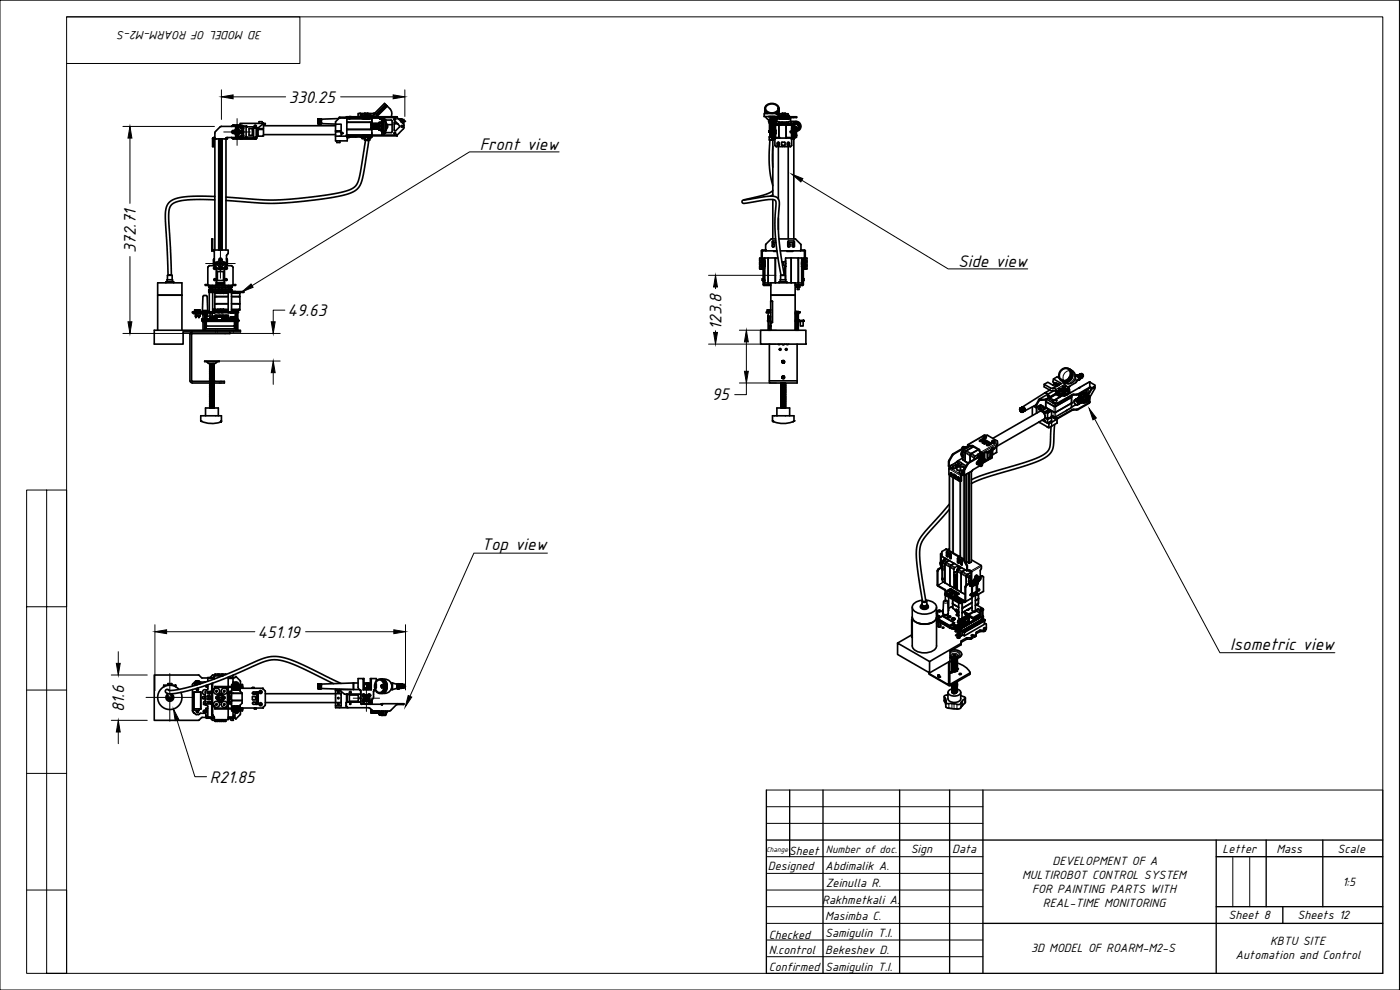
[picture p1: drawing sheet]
<svg xmlns="http://www.w3.org/2000/svg" width="420mm" height="297mm" viewBox="0 0 420 297" stroke-linecap="round" stroke-linejoin="round" font-family="sans-serif">
<defs><g id="words">
<g font-size="5.4">
<text x="86.7" y="30.8">330.25</text>
<text x="144" y="44.9">Front view</text>
<text x="40.7" y="76" transform="rotate(-90 40.7 76)">372.71</text>
<text x="287.5" y="80">Side view</text>
<text x="86.3" y="94.8">49.63</text>
<text x="216.5" y="98.9" transform="rotate(-90 216.5 98.9)">123.8</text>
<text x="213.7" y="120.2">95</text>
<text x="144.5" y="164.9">Top view</text>
<text x="77.3" y="191.3">451.19</text>
<text x="369.2" y="195.1">Isometric view</text>
<text x="37.2" y="213.7" transform="rotate(-90 37.2 213.7)">81.6</text>
<text x="63" y="234.8">R21.85</text>
</g>
<g font-size="3.9">
<text x="78.7" y="9.4" transform="rotate(-180 78.7 9.4)">3D MODEL OF ROARM-M2-S</text>
<text x="236.8" y="256.4">Sheet</text>
<text x="273.3" y="256.1">Sign</text>
<text x="285.8" y="256.1">Data</text>
<text x="366.9" y="256">Letter</text>
<text x="383.1" y="256">Mass</text>
<text x="401.4" y="256">Scale</text>
<text x="230.4" y="261.2">Designed</text>
<text x="247.7" y="261.1">Abdimalik A.</text>
<text x="306.8" y="263.7">MULTIROBOT CONTROL SYSTEM</text>
<text x="315.9" y="259.5">DEVELOPMENT OF A</text>
<text x="247.8" y="266.3">Zeinulla R.</text>
<text x="309.7" y="267.9">FOR PAINTING PARTS WITH</text>
<text x="402.9" y="265.8">1:5</text>
<text x="246.8" y="271.3">Rakhmetkali A.</text>
<text x="313" y="272">REAL-TIME MONITORING</text>
<text x="368.7" y="275.6">Sheet 8</text>
<text x="389.4" y="275.6">Sheets 12</text>
<text x="230.7" y="281.9">Checked</text>
<text x="247.6" y="276.2">Masimba C.</text>
<text x="247.6" y="281.2">Samigulin T.I.</text>
<text x="230.7" y="286.3">N.control</text>
<text x="247.6" y="286.3">Bekeshev D.</text>
<text x="309.5" y="285.6">3D MODEL OF ROARM-M2-S</text>
<text x="370.8" y="287.7">Automation and Control</text>
<text x="381.1" y="283.5">KBTU SITE</text>
<text x="230.7" y="291.3">Confirmed</text>
<text x="247.6" y="291.3">Samigulin T.I.</text>
</g>
<text font-size="3.5" x="247.9" y="256.1">Number of doc.</text>
<text font-size="2.3" x="230" y="255.6">Change</text>
</g></defs>
<!-- layer: Visible -->
<g fill="none" stroke="#000" stroke-width=".5">
<path d="M69.6 37.9h-.1M69.8 39.5l.2-.1 .2 .3h-.4zM70.3 39.9l.5 .6M70.8 38.7l-.5 .5M71 38.3h.4v.3l-.2 .1zM71.1 37.9l.1-.3v.3M71.2 37.9l-5.1 .1-1.5 1.6-.1 1.8M71.2 37.9a1.67 1.67 0 0 1 1.6 1.7 1.67 1.67 0 0 1-1.6 1.7M71.5 38.7l.5 .5M72 39.9l-.5 .6M72.1 37.5h-2l-.5 .4M72.1 37.9l.5 .5h.4"/>
<path d="M72.1 37.6h.1M72.1 39.5l.2-.1 .2 .3h-.4zM72.4 38.3v.1zM72.4 37.9h.3zM72.6 38.5h.1M72.6 38.5h.5M72.8 39.6h.3v1.1M72.8 39.6h.3M73 38.5h.1M73 37.9v.6M73 37.9l1.1 .1M73 37.9l.1 .6"/>
<path d="M73.1 38.5v1.1M73.1 38.5h.1M73.9 38v3.2h-.8M74 37.9l-.9 .1M74.1 38.1h2.1M74.7 38.7l.1 1.9h.9v-1.9M74.8 38.7h.9M75.8 38.1h.1M76.1 38.1v3M76.2 38.1l-.1 .1M76.2 38.1v.2M76.2 38.3l1.1 .1"/>
<path d="M76.5 37.9h.2zM77 38.4v2.9M77.4 38.4v2M77.4 38.8h1.7v2h-1.7zM77.7 37v-.5h1v.5M78 38.6v.2M78.5 38.6v.2M78.8 37.3l-1.5 1.1M79 37.3h.6v-.3h-.6v.3h-.2l.2-.3h-6.9v1l.5 .5M79.1 37.3v1.3h-1.7v-.2M79.1 37.7h21.6M95.4 37h.3z"/>
<path d="M95.4 35.8h.3zM95.4 35.7h.3M95.4 37.1h.3M95.4 37.1h.3zM95.4 36.9h.3zM95.4 36.8h.3zM95.4 36.6l.3 .1zM95.4 36.5h.3zM95.4 36.4h.3zM95.4 36.3h.3zM95.4 36.1l.3 .1zM95.4 36h.3z"/>
<path d="M95.4 35.9h.3zM95.4 35.7v.1M95.4 36.9v.1M95.4 36.8v.1M95.4 36.7v.1M95.4 36.5h.3M95.4 36.4v.1M95.4 36.3v.1M95.4 36v.3l.3-.1M95.4 35.9v.1M95.4 35.8v.1M95.4 35.9l.3-.1z"/>
<path d="M95.4 36.3h.3v.6M95.4 36.9l.3 .1M95.4 35.8h.1M95.4 37v.1M95.7 35.8h.1M95.7 37h.1M95.7 35.8l-.3 .1M95.7 35.9l-.3 .1M95.7 36l-.3 .1M95.7 36.4l-.3 .1M95.7 36.7h-.3M95.7 36.8h-.3"/>
<path d="M95.7 37v.1M95.7 35.7h.1M95.8 37h.1M95.7 36h.1M95.7 36.1h.1M95.7 36.2v.1M95.8 35.8h.1M95.9 35.8h.1M95.9 35.8h.4zM95.9 35.7h.4M95.9 36.5h.4zM95.9 36.4h.4z"/>
<path d="M95.9 36.3h.4zM95.9 36.1l.4 .1zM95.9 36h.4zM95.9 35.9h.4zM95.9 35.8l.4 .1zM95.9 35.7v.2h.4M95.9 35.9h.4M95.9 36h.4M95.9 36.4h.4M95.9 36.5h.4M95.9 36h.1M95.9 36.1h.1"/>
<path d="M95.9 36.2v.1M95.9 37h.4zM95.9 37.1h.4M95.9 37.1h.4zM95.9 36.9h.4zM95.9 36.8h.4zM95.9 36.6l.4 .1zM95.9 36.7h.4M95.9 36.8h.4M95.9 37v.1M96.3 35.8h.1M96.3 35.9h.1"/>
<path d="M96.3 37h.1M96.3 36.1l-.4 .1M96.3 36.3h-.4v.6M96.3 36.9l-.4 .1M96.3 36.9v.1M96.3 37v.1M96.3 35.8v.1M96.3 35.7v.1M96.4 36.9h.1M96.3 36h.1M96.3 36.2v.1M96.3 36.3v.6"/>
<path d="M96.5 35.7v1.4l4.2 .1M100.7 37.3h1.7v2h-1.7zM100.7 39.3v.2M101.3 39.3v.2M101.7 35.6l-5.2 .2M101.8 39.3v.2M101.8 35.4h2.4M101.8 35.4l-1.1 1.1v.8M102 35.2l-.2 .2M103.9 35.2h-2.1v.2M103.9 35h15.1v.3h-15.1zM104.1 35.7h.7"/>
<path d="M104.1 35.7v1h7.5v-1h-2.6M104.2 36.7h.1M104.2 38.8h.1M104.2 35.5l-.1 .2M104.2 35.4h4.2M104.2 35.4h.1M104.3 35.3l-.1 .2M104.8 35.3v.4M104.8 35.4h.1M104.8 35.3h.1M104.8 35h.6M104.8 35.7h4.2"/>
<path d="M104.8 35.7h.1M104.9 35.5h.1M104.9 35.4v.1M105.3 35.4h.1M105.3 35.5h-.4M105.4 35.3h.1M105.4 35.4h-.1M105.4 35.3v.1M107.9 34.1h.4v.8h3.8M108.3 35.4h.1M108.3 34.9l-.4 .1 3.6-.1M108.3 34.6h3.8"/>
<path d="M108.3 35.3v.1M108.4 34.9l-.1 .1M108.4 35.5h.1M108.4 35.4v.1M108.6 34.5h2.6M108.6 34.2l.1 .4M108.7 35.4h.1M108.7 35.5h-.3M108.8 35.4h.1M108.8 35.3h.1M108.8 35.3v.1M108.9 35.4l.1-.1 .1 .3"/>
<path d="M108.9 35.4v.1M108.9 35.3l.1 .4M109.1 35.6h1.7M109.4 35.6h.1M109.5 35.7h.1M109.5 35.6h.1M109.5 34h-2v1h.4M109.5 35.6v.1M109.5 34.1l-.8 .1M109.5 34.1l.1 .1M109.6 34.4h.7M109.6 34.2v.4"/>
<path d="M109.6 35.6v.1M109.6 35.7h.1M109.7 35.6v.1M109.7 34.5v.1M109.7 35.7h.1M109.8 35.6h.1M109.8 35.6v.1M109.8 35.7h.1M109.9 35.6v.1M110 35.6l-.1 .1M110.1 35.6l-.1 .1M110.2 35.6h.1"/>
<path d="M110.2 35.6v.1M110.2 35.7h.1M110.2 34.5v.1M110.3 35.6v.1M110.3 34.2v.4M110.3 34h-.8v.1M110.3 34h.1M110.4 34.1h.8M110.4 34.1l-.1 .1M110.4 35.6h.1M110.4 35.7h-.1M110.4 34h2"/>
<path d="M110.4 34v.1M110.4 35.6v.1M110.4 35.7h.1M110.8 35.4h3M110.8 35.6h.1M110.8 35.3v.3M111.2 34.1v.1M111.2 34.2v.4M111.4 38.7v-.3v.3M111.4 37.2l.1 1.4M111.4 37.2v1.2M111.4 37.2h.1"/>
<path d="M111.4 38.7h.1M111.5 37.1l.1 1.6M111.5 37.1l-.1 .1M111.5 38.6h.1M111.5 38.6l-.1 .1M111.5 37.1h.1M111.5 36.7h.1M111.5 38.8h.1M111.5 34.9h.1M111.5 38.6l.1 .1M111.5 37.1l.1 .1M111.5 35.3h-2.7"/>
<path d="M111.5 34.9v.1M111.6 35.4v1.8M111.6 37.2l.1 1.4M111.6 38.8h.1M111.6 39.8v.7M111.6 37.2v-.5h-7.5v2.1l7.5-.1M111.6 38.7h.1M111.6 34.6v.3M111.7 37.2l.1 1.4M111.7 37.2h-.1M111.7 37.1l.2 1.6M111.7 38.6l-.1 .1"/>
<path d="M111.7 37.1l-.1 .1M111.7 38.6h.1M111.7 37.1h.1M111.8 37.1l.1 1.6M111.8 37.1l.1 .1M111.8 38.6l.1 .1M111.8 37.2h.1M111.9 37.2l.1 1.4M111.9 38.7h.1M112 37.1l.1 1.6M112 38.6l-.1 .1M112 37.1l-.1 .1"/>
<path d="M112 37.1h.1M112 37.1l.2 1.6M112 37.1l.1 .1M112 38.6l.1 .1M112.1 37.2h.1M112.1 34.9l.4 .1h-1M112.1 37.2l.1 1.4M112.1 38.7h.1M112.2 37.2l.1 1.4M112.2 37.1l.2 1.6M112.2 37.1v.1M112.2 38.6h.1"/>
<path d="M112.2 38.6v.1M112.2 37.1h.1M112.3 37.1l.1 1.6M112.3 37.1l.1 .1M112.3 38.6l.1 .1M112.3 37.2h.1M112.4 37.2l.1 1.4M112.4 38.7h.1M112.4 34h.3M112.4 34h.1M112.5 37.1l.1 1.6M112.5 38.6l-.1 .1"/>
<path d="M112.5 37.1l-.1 .1M112.5 38.6h.1M112.5 37.1h.1M112.5 34.1h-.4v.8M112.5 37.1l.1 .1M112.5 38.6l.1 .1M112.6 37.2h.1M112.6 37.2l.1 1.4M112.6 38.7h.1M112.6 37.2l.2 1.4M112.7 38.6l-.1 .1M112.7 38.6h.1"/>
<path d="M112.7 37.1l.2 1.6M112.7 37.1l-.1 .1M112.7 37.1h.1M112.8 37.1l.1 1.6M112.8 37.1l.1 .1M112.8 38.6l.1 .1M112.8 37.2h.1M112.9 37.2l.1 1.4M112.9 38.7h.1M112.9 34.5v.5h-.4M113 37.1l.1 1.6M113 38.6l-.1 .1"/>
<path d="M113 38.6h.1M113 37.1l-.1 .1M113 37.1h.1M113 37.1l.1 .1M113 38.6l.1 .1M113.1 37.2h.1M113.1 37.2l.1 1.4M113.1 38.7h.1M113.1 34.7l.2 .1M113.1 37.2l.2 1.4M113.2 37.1l.2 1.6M113.2 37.1l-.1 .1"/>
<path d="M113.2 38.6h.1M113.2 37.1h.1M113.2 38.6l-.1 .1M113.3 37.1l.1 1.6M113.3 37.1l.1 .1M113.3 38.6v.1M113.3 37.2h.1M113.4 37.2l.1 1.4M113.4 38.7h.1M113.4 37.2l.1-.1 .1 1.6M113.5 38.6l-.1 .1M113.5 38.6h.1"/>
<path d="M113.5 37.1h.1M113.5 37.1l.1 1.6M113.5 38.6l.1 .1M113.5 37.1l.1 .1M113.6 37.2h.1M113.6 37.2l.1 1.4M113.6 38.7h.1M113.7 37.2l.1 1.4M113.7 35.3l.1 .1M113.7 37.1l.1 .4M113.7 38.6l-.1 .1M113.7 37.1l-.1 .1"/>
<path d="M113.7 38.6h.1M113.8 37.1h.1M113.8 36.7l.1 2.4h-.1zM113.8 35.4l.8 .5M113.9 37.9h.4M113.9 39.1h.4M113.9 36.7h.4M114.4 36.7v2.4M114.4 36.4h.7v3h-.7zM114.4 36.7h.1M114.4 39.1h.1M114.7 36.4v3"/>
<path d="M114.7 35.3h.1M114.8 35.3l-.2 .8 .2 .3M114.8 39.4l-.2 .3 .2 .8M115 36h.4M115.1 36.6h.1M115.1 39.2h.1M115.2 36.4h.4l.3 .3v2.5l-.3 .2h-.4zM115.6 39.4l.3 .4h1.5l.3-.3M115.7 31.3l-2.9 2.9M115.9 31.5l-3 2.9M115.9 37a1.08 1.08 0 0 1 0 1.8M116.1 31.7l-3 3-.2-.1"/>
<path d="M116.2 31.9l-.8-.9-3 3M116.2 31.9l-2.3 2.3a.64 .64 0 0 0-.5 .8M116.2 31.9a2.5 2.5 0 0 1 1.2 3.1M116.2 37.4h1.5M117.7 36.3v3.2M117.7 36.3l-.3-.3-1.7 .2-.1 3.2M118.3 35.6l.4 .1M118.8 39.2l-.3 .1-.2-.3v-2.2l.3-.3 1.4 1.3-1.2 1.4M119 35l.2 .3M119 35.3l2.1 1.9 .2 .4-.1 .9-2 2M119.2 37l-.9 .3M119.2 37l.1 .1"/>
<path d="M119.3 37.1h.1M119.6 35.7h.1M119.7 35.7h.1M119.7 35.7l.6 .1v.6M120.3 36.3h.1M120.3 35.8h.1M120.3 36.2h.1M120.3 36h.1M120.3 35.9h.1M120.3 36.3h.3M120.3 36.1h.3M120.3 35.8v.1"/>
<path d="M120.3 36.4h.1M120.3 36.1l.3 .1M120.3 36.1v.1M120.3 36.1h.1M120.3 36.4h.3M120.3 35.9h.3M120.3 35.8l.3 .1M120.3 36.2h.3M120.4 36.4h.2M120.4 36.5h.2M120.5 36.6h.1M120.6 35.9h.1"/>
<path d="M120.6 35.8h-.3h.3M120.6 36h-.3M120.6 36.1h.1M120.6 36.3h.1M120.6 36.4h.1M120.6 36.5v.1M120.6 36.6v.1M120.6 35.9v.8M120.6 35.9h.6v1.1l-.4-.1M120.6 36.2h-.3M121.2 36.4h.5h-.5M229.5 33l.4 1"/>
<path d="M229.5 32.5v.3M229.5 33.4v.6M229.5 32.8l.3 .7 .6 .5M229.5 32.9l.2 .6 .5 .5M229.5 33.3l.3 .7M229.6 33.3l.6 .7M229.6 33.7l.2 .3M229.7 35l1 1M229.8 31.8a2.35 2.35 0 0 1 4 .7 2.25 2.25 0 0 1-2.1 1.5 2.25 2.25 0 0 1-2.2-1.5zM230 31.8a2.12 2.12 0 0 1 3.6 .7 2.03 2.03 0 0 1-1.9 1.4 2.03 2.03 0 0 1-2-1.4zM230.7 35h.1M230.9 39.6h.1"/>
<path d="M230.8 39.3v.3M230.8 39.3h.2M230.8 39.6h.1M230.8 39.3h.1M230.8 39.3l.1 .4M230.9 39.7h.1M230.9 39.6l.1 .1M230.9 37.1v2.5M231 39.6h.1M231 39.7h.1M231 36.4v.1M231 36.4h.1"/>
<path d="M231 39.3v.3M231 39.3h-.1M231 36.5h.1M231 36.3h.1M231 36.3v.1M231 39.8l.1 .2M231 36.6v.1M231 36.2v.1M231 36.7h.1M231 36.1h.1M231 39.3v.5M231 36.2h.1"/>
<path d="M231 36.7l.1 .1M231.1 36.6l-.1 .1M231.1 39.6h-.1M231.1 39.8h-.1M231.1 39.3h.1M231.1 39.3h-.1M231.1 36.1h-.1M231.1 36h.1M231.1 36.8h.1M231.1 36l-.1 .1M231.1 36.8l.1 .1M231.1 38h.5v.9h-.5z"/>
<path d="M231.2 36h-.1M231.2 35.9h.1M231.2 36.9l.1 .1M231.2 35.9v.1M231.3 35.9h.1M231.3 37h.1M231.3 35.9h-.1M231.4 35.8l-.1 .1M231.4 35.5v-.3h.5v.3M231.4 35.3h.5M231.4 35.2h.1M231.4 35.8h.1"/>
<path d="M231.4 37l.1 .1M231.4 35h.5M231.4 35h-.7h1.9h-.7M231.4 35v.3M231.5 35.8h.1M231.5 36.4l.1 .2 .2-.2M231.5 35.8h-.1M231.5 39.1v1M231.5 38v.9M231.5 37.1h.1M231.6 37.1h.1M231.6 35.8h.1"/>
<path d="M231.6 35.7l-.1 .1M231.6 39.1v.9M231.6 38.7h.1M231.6 39.3h.1M231.6 39.9h.1M231.6 38.2h.1M231.6 35.7l.2 .1M231.6 35.7h.1M231.7 35.7h-.1M231.7 35.7h.1M231.7 35.7l.1 .1M231.7 36.3v.2"/>
<path d="M231.7 37.1h-.1M231.8 35.8h.1M231.7 39.1h-.6v.9M231.9 35.8h.1M231.9 37l-.2 .1M231.9 35.2h.1M231.9 37h.1M231.9 35v.5M231.9 35.5h-.6M231.9 35.2l.1 .3M232 37.9v3.5h.7M232 35.8v.1"/>
<path d="M232 38v2.3a.52 .52 0 0 0-.1 .6 .52 .52 0 0 0 .4 .3M232 38h.1M232 35.9h.1M232 36.9l-.1 .1M232.1 37.6l-.1 .4M232.1 35.9h.1M232.1 36h.1M232.1 35.9l.1 .1M232.1 36.9h.1M232.1 36.9l-.1 .1M232.1 36.8h.1M232.1 36.8v.1"/>
<path d="M232.2 36h.1M232.2 36.1h.1M232.2 36.8l-.1 .1M232.2 37.7h.1M232.2 36.7h.1M232.2 36l.1 .1M232.2 36.7v.1M232.2 36.8h.1M232.2 37.3v.7v-.4M232.2 37.6h-1.1v3.5M232.3 37.3l.2-.3h5.4l.3 .3v.7M232.3 36.2h.1"/>
<path d="M232.3 36.2v.1M232.3 36.1v.1M232.3 36.3h.1M232.3 36.5h.1M232.3 36.6h.1M232.3 36.3v.1M232.3 36.6l-.1 .2M232.3 36.5v.1M232.3 36.4h.1M232.3 36.4v.1M232.3 38l-.6-.1v3.5M232.3 38l.1 3.2"/>
<path d="M232.3 38v3.2M232.4 38.4h.1M232.4 38.7h.3M232.4 38.1h.1M232.5 37.9v.5M232.5 38.4v.1M232.5 37.7h.1M232.6 36.5h.3M232.6 35h.1M232.6 37.3v.3M232.6 36.2a.99 .99 0 0 0-1.3-.7 .99 .99 0 0 0-.5 1.4 .99 .99 0 0 0 1.5 .3M232.6 36.6l-.2 .4"/>
<path d="M232.6 36h.1M232.6 34.1l.8 .2M232.7 37.6h-.2M232.7 38.7v1.8M232.7 35.2v.2M232.7 39.5h.1M232.7 39.4h.1M232.7 39.3h.1M232.7 39.2h.1M232.7 39.1h.1M232.7 39.6h.1M232.7 39.7h.1"/>
<path d="M232.7 39.9h.1M232.7 39.8h.1M232.7 40h.1M232.7 39.6v.1M232.7 34h-3.4v1l7.6-.1v-.3h-2.9l-.6-.3M232.7 37.6v3.7M232.7 37.6h1v3.7M232.7 39.9v.1M232.7 37.6l-.2 .1M232.8 37.6h-.1M232.9 35.4v1.6v-.5h.9v.5M232.9 37.3v.3"/>
<path d="M232.9 35.2l-.2 .2M232.9 35.4h-.2M232.9 35.4h1.1M232.9 37.3h.1M233.2 35.7h.7M233.2 35.7v.8M233.2 35.5l-.3 .3M233.2 35.4v.3zM233.3 35.2v-.2h.5l-.1 .2M233.3 35.4v.1M233.7 33.7l-.4 .5M233.7 37.7h.1"/>
<path d="M233.8 33.3l-.5 1M233.8 32.9l-.2 .7-.6 .5 .7-.8M233.8 32.8l-.3 .7-.6 .5M233.8 33l-.2 .7-.4 .5M233.8 33.4l-.1 1.2M233.8 32.5v.3M233.8 37.3l.1 .3M233.8 36.7h2.8M233.9 35.7h3.3M233.9 35.4v.3M233.9 34.5h2.6M233.9 34.2v.4"/>
<path d="M234 35.4v-.2h-1.4v1.8M234 35.3h2.4M234 35.3h.1M234 35.4h.1M234.1 35.3l-.1 .1M234.1 35.2v.1M234.7 36.7h.1M234.7 34.1l.1-.1h.8l.1 .1M234.8 34.1l-.9 .1M234.8 34.1v.1M234.8 34.4h.8M234.8 34.2v.4"/>
<path d="M234.9 37.3l-.8 .3M234.9 34.5v.1M235.5 34.5v.1M235.5 37.3l.7 .2M235.6 34.2v.4M235.6 34.1l.9 .1M235.6 34.1v.1M235.9 37.7h.1M236.1 36.7h.1M236.3 35.2l.1 .1M236.4 35.3l.3 .1M236.4 35.3h.1"/>
<path d="M236.4 35.3v.1M236.4 35.4h.8M236.4 35.4h-.1M236.4 35h2.7v.3h-2.7zM236.5 34.2v.4M236.5 35.4l.1 .3M236.5 37.3v.2M236.6 37v-.5h.9v.5M236.6 37.3h-.1M236.6 35.3v.1M236.6 35.4h.1M236.6 35.3h.1"/>
<path d="M236.8 34.9h.1M236.8 34.9l-3.2 .1M236.8 34.9v.1M237.1 35.4v.1M237.1 35.5l.1 .2M237.2 35.4v.2M237.2 35.3h.1M237.2 35.4h.1M237.2 35.4h-.1M237.2 35.3v.1M237.2 35.7v.8M237.3 36.4h1.6a1.5 1.5 0 0 1 1.5 1.4 1.5 1.5 0 0 1-1.4 1.6"/>
<path d="M237.3 39.4v.4M237.4 39.4v.4M237.5 37.3v.3M237.5 37.6h.1M237.6 37.6l-1.7-.1v3.9v-3.9l-2.1 .1v3.7M237.6 39.4v1.9M237.6 37.6v1.8h-.4v.4h.4M237.6 38.8v1.6M237.6 38.5h.2M237.6 37.6l.2 .1M237.6 38.9h.2M237.7 38.5v.4"/>
<path d="M237.8 37.6h.1M237.8 37.7h.1M237.8 38v3.2M237.8 38.5h.1M237.8 37.6v.4M237.9 37.6h-.1M237.9 37.3l-.2 .3h.2M237.9 37.3v.6h.3M237.9 37.3h-5.4v.6h-.3M237.9 37.9v.1M237.9 37.3l-.1 .3M238 37l.2-.3h1.3l.7 1.2-.7 1.2h-1"/>
<path d="M238.1 37.1a1.16 1.16 0 0 1 1.9 .6 1.16 1.16 0 0 1-1.5 1.3M238.1 35v.3M238.1 38v3.2M238.1 38h-.3M238.1 38h.1M238.2 38v3.2M238.2 37.5l.5-.4 .6 .1 .4 .5-.1 .6M238.2 38.1v.1M238.2 39v.1M238.2 38.1h.1M238.2 38.7h.1M238.2 39.3h.1"/>
<path d="M238.2 39.9h.1M238.2 37.5a.83 .83 0 0 1 1.4-.1 .83 .83 0 0 1-.6 1.3l.6-.3M238.2 38.8h.1M238.2 37.9v3.5h-.7M238.2 37.9l.8 .1v.9h-.5v-.9M238.3 37.6l-.1 .1M238.3 37.6l.4-.3h.6l.3 .5v.6M238.3 37.6l.2 3.8M238.3 37.6v.3M238.5 38.7h.1M238.5 39.3h.1M238.5 39.9h.1"/>
<path d="M238.5 38.2h.1M238.5 39.1h.5v.9h-.5zM238.6 39.1v1M238.6 38v.9M63.8 41.7h.3v2.3h-.3zM64.1 41.7h.5M64.1 41.4l-.3 .3M64.1 41.4h.1M64.2 41.4h.3M64.2 41.4v.3M64.5 41.4l.1 .3M64.5 41.3h-.4v.1"/>
<path d="M64.5 60l-5.7-.1-4.1 .3-2.4 .6-1.2 1.2-.4 1.5-.1 2 .8 17.1M64.5 59l-5.9-.1-4.1 .3-2.5 .7-.9 .5-.7 .8-.7 1.8-.1 2.3 .8 17.3M64.5 41.7v33.3M64.6 41.7h3.1M65.6 41.7v33.3M65.7 41.7v33.3M65.9 41.7v33.3M66 41.7v33.3M66.3 41.7v33.3M66.6 41.7v33.3M66.7 41.7v33.3M67.7 41.7h.1"/>
<path d="M67.8 41.7v33.3M67.8 41.4l-.1 .3M67.8 41.4h.5v.3h-.5M68.2 41.3v.1M69.5 41.3l.6 .4h6.6M71 40.6l.2-.1 .2 .4-.2 .1zM71.1 41.3v.3l.1-.3M71.2 41.3l-3.3 .1M72.1 41.6h.1M72.1 41.2v.4M72.4 40.8h-.1M72.4 41.5h.3"/>
<path d="M72.6 40.7l-.5 .5M72.6 40.7h.5M72.6 40.7h.1M72.7 41.5h.1M73 40.7v.7h1v-.3M73.1 40.7l-.1 .7M73.9 41.2l.1 .2M74 41.1h.1M74.1 41.1h2M76.1 41.1h.1M76.4 41.5h.1M76.5 41.5h.1"/>
<path d="M76.9 41.2h.1M76.9 41.2l-.1 .3h-.3M77 41.3l-.4 .3M77 41.3l-.3 .4M79.1 40.4h21.6M100.7 40.8v1.5h3.5v-1.5M100.7 40.8h3.6M100.7 40.8v-1.3h1.7v1.3M101.1 42.3v.5h.9v-.5M104.1 40.5h.1M104.2 41.1h4.2M104.2 41.1h.1"/>
<path d="M104.2 41.3h.1M104.2 41.1h.5M104.2 41.3h.5M104.3 40.9h-.1M104.3 41.1h-.1M104.3 40.8v.1M104.6 40.8h.4M104.6 40.8l-.4 .1M104.7 40.9v.2M104.7 41.1h.1M104.8 41.2l-.1 .1M104.8 41.1v.1"/>
<path d="M104.9 40.8v.3M105 40.8l.1 .3h1.6l.3-.3M106.9 40.8h1.4M107.1 40.8v.3M108.1 40.8v.3M108.3 41.2h2.9M108.3 40.8v.1M108.3 40.9h.5M108.3 41.1h3.2M108.3 41.1h.1M108.3 40.9v.2M108.4 41.1h.3v.5h.8"/>
<path d="M108.8 40.9h.1M108.8 40.8v.1M109 41.1h1.9M109 40.5h2.6M109 40.5h.1M109.4 40.5h.1M109.4 42h1.5M109.4 41.6l.1 .4h1.4M109.6 41.1v.4M109.6 41.5l-.1 .1M109.9 40.5h.1M110 42.1l.7 .1-1-.2-1.5 9.4-.7 2.9-.9 1.6-1.7 1.1-3.2 .9-4.7 .8-12.7 1.3h-4.8l-11.7-.9"/>
<path d="M110.3 41.1l.1 .5h.8M110.5 40.5h.1M110.7 42.2l-1.4 9-.9 3.5-.6 1.3-.7 .8-1.9 1.1-2.8 .8-4.1 .8-13.1 1.4-6.1 .1-11.3-.8M110.9 41.6v.4M111 40.5h.1M111.2 41.5v.1M111.5 41.1h-.3v.4M111.5 41.1l.1-.3-.1 .3M111.5 40.5h.1M111.5 40.8h.1M111.5 41.1h.1M111.6 40.5v-1.7h-7.5v1.7h4.9"/>
<path d="M114.7 40.5h.1M119 40.5h.2M119 40.5v.3l.2-.3M119 40.5h-15.1v.3h15.1M231 41v.1M231.1 40.9l-.1 .1M231.1 40.7l-.1 .3M231.1 42.1l-.2 7.6 .3 3 .7 3M231.1 41.1h.1M231.1 41.1l-.2 .1v.8M231.1 40l.6 .1M231.2 42l-.1 .1"/>
<path d="M231.2 41.2v-.9h.4l-.1 .9M231.4 42h.5M231.5 40.3v.9h-.3M231.5 42l.4 .1M231.6 41.1h.1M231.6 40.5h.1M231.6 41h.1M231.7 41.5l.3 .2M231.7 42.1h.2M231.7 41.4h.1M231.9 42h-1l.2 .1M231.9 58.5l-.7 .4"/>
<path d="M231.9 43.9v6.3M231.9 57.1l-.8 .7-1.5 .6-6.6 1.6-.3 .6 .2 .3 .4 .1 8.1-1.2 .9 .1 .5 .4-.2 6.6 .1 4.4 .7 6 1 5.3v-.1M231.9 59.9v11.8M231.9 42h-1M232.2 41.4v-.1h1.8v.1M232.4 40.8l.1-.1v.6M232.4 40.5h.3M232.4 41.2h-.1M232.5 41.1l-.1 .2M232.6 41.7h-.7v17.2M232.6 41.7l.1-.3h4.7l.2 .3M232.6 41.7v1.9l.3 .4 .3-.2"/>
<path d="M232.7 40.1h.1M233.6 42.8h.2M233.6 42.7v.9M233.6 44v15.7M233.9 43.5l-.1-.7-.4-.1-.2 1.2M233.9 43.4l-.4 .2v.4h1.5v-.4l-.4-.2v-.6l.9-.1 .1 .8-.4 .1v.4h1.4M236.1 41.4v-.1h1.9v.1M236.6 42.7v.9M236.6 44v27.7M236.6 43.6l.1 .2-.1 .2M237.4 41.4h.1M237.6 41.7h.6"/>
<path d="M237.6 41.7v1.9l-.3 .4h-.3l-.1-1.2-.3-.1-.3 .3v.6h.3M237.6 40.7h.2M237.6 40.3h.2M237.7 40.3v.4M237.8 40.7h.1M237.8 41.2h.1M237.8 41.2v.1M237.8 41.2h.3M238.1 41.2v.2M238.2 40.5h.1M238.2 40.1h.1M238.2 41.2h-.1"/>
<path d="M238.2 41h.1M238.2 41.7h.1M238.2 41.7v30M238.4 41.5l-.2 .2M238.5 41.4h.1M238.5 40.5h.1M238.5 41h.1M238.6 41.2l-.1-.9h.5v.9M238.6 40.3v.9h.4M239 40.8h.1M239 40.5h.1M239.1 40.5v.3"/>
<path d="M63.6 71.7h.2v3.3h-.2zM63.6 75l.1 .3h.6M63.8 75h.5M64 75v.3M64.1 75.3l.2 .1M64.2 77.7l-.1 2M64.3 75v.3M64.3 75h4.2v1l-.5 .7v2.8l-.6 .9M64.3 75.3v4.2l.7 .7M64.3 79h-.2l.2 .1M64.3 77.6l-.1 .1M64.3 77.8v.2"/>
<path d="M64.8 79l.2-.2 .2 .4h-.4zM65.3 79.4l.5 .5M65.8 78.2l-.5 .5M66 77.8h.3v.2h-.3zM66 79l.2-.2 .1 .4h-.3zM66.5 78.2l.5 .5M67 79.4l-.5 .5M67.1 79l.2-.2 .2 .4h-.4zM68 79h.2l-.2 .1M68 77.6l.1 .1M68 77.8v.2M68.1 77.7l.1 2"/>
<path d="M223.2 60l8-1.1 1.6 .1 .8 .8 .3 1-.3 5.6 .1 4.5 .6 5.1 1.1 6.5-.6 .1M228 78.7v.8h.5M228 78.3v.1M228 78.6h.5M228 78.6v.1M228.4 78.6v.9M228.4 77.4v1M228.4 79.8v.9h-.4M228.5 75.3v5.4h.2v-5.4h1.2M228.5 77.5h-.5v.8M228.5 79.8h-.5v.8M228.5 78.4h-.5"/>
<path d="M228.8 77.5h.4v2.2l-.1-2.2M228.8 77.5v3.2h.2M228.8 77.5h-.1M229.2 78.2h.3M229.3 80h.2M229.5 78.2v1.8M229.5 79.6h.1M229.5 79.5h.1M229.5 79.4h.1M229.5 79.3h.1M229.5 79.2h.1M229.5 79.1h.1"/>
<path d="M229.5 79h.1M229.5 78.9v.1M229.5 78.9h.1M229.5 78.8v.1M229.5 78.6h.1M229.5 78.7h.1M229.5 78.7v.1M229.5 79.5v.1M229.5 79v.1M229.5 79v5.2M229.5 79v-1.6h1v7.5h-1M229.8 75h-1.1l-.2 .3"/>
<path d="M229.8 75l.1 .3h3.3M230.5 77.5h.1M231.4 71.8l-1.6 1.6v1.6M231.9 72.3v1.8M232.1 72.8h.8M232.1 72.8l-.1 .2M232.2 75.3v.1h1M232.7 77.5h.1M232.8 71.7l-1.4 .1M232.8 72.3l-1 .1-.1 1.4 .4 .3 .3-.1v-.6l-.4-.4M233.5 77.4h-.8v7.5v-7.5h-2.2v7.5h.8M233.6 65.4v3.5"/>
<path d="M233.8 71.7l5 .1M234.7 78.6h.3M234.8 79.6h.2M235 79.5v.1M235.1 78.6v.9M235.1 79.5v.1M235.1 79.6h.6M235.7 78.2v1.7M235.7 78.6h-.6M235.7 79.9h.1M235.7 78.2h.1M235.8 80v-2.6h1.6v7.5v-7.5h2.2v7.5h-1"/>
<path d="M235.8 80l-.3 .1v2.5M235.8 80h.1M235.8 79h.1M235.8 79v.1M236.1 75.3v.1h1.9v-.1M236.6 72.3v1.8M236.7 73l.4 .4v.6l-.3 .1-.4-.3 .2-1.5 1.8 .1v1.4l-.3 .3-.3-.1v-.6l.4-.3M236.8 72.8h1.2M236.8 72.8l-.1 .2M237.4 77.5h.1M238 72.8l.2 .2M238.2 72.3v1.8"/>
<path d="M238.8 71.8l1.6 1.6-.1 1.6M239.6 77.5h.1M240.3 75h1.1l.3 .3v5.4h-.3v-5.4h-1.2M240.3 75l-.1 .3h-6M240.6 79v.1M240.6 79.6h.1M240.6 78.8h.1M240.6 78.9h.1M240.6 79.1h.1M240.6 79.3v.1M240.6 79.5h.1M240.6 79.3h.1"/>
<path d="M240.6 78.6h.1M240.6 79h.1M240.6 79.2h.1M240.6 79.2v.1M240.6 79.4h.1M240.6 79.4v.1M240.6 78.7h.1M240.7 78.2v1.8M240.7 78.2h.3M240.7 80h.1M241 77.5v2.2zM241 77.5h.4v3.1"/>
<path d="M241.4 77.5v3.2M241.4 78.6h.1M241.4 79.5h.1M241.4 78.2h.1M241.4 80h.1M241.4 79.3h.1M241.4 78.8h.1M241.4 77.7h.1M241.7 79.8h.5l-.1 .9M241.7 78.6l.5 .1v.8h-.5M241.7 77.5h.5v.8l-.5 .1M241.8 79.8v.9h.3"/>
<path d="M241.8 78.6v.9M241.8 77.4v1M46.3 99.1h25.9v.5h-17.2v3.6h-8.7zM47.3 99.1v-14.2h7.3v14.2M47.3 88.5h7.3M47.3 88.6h7.3M49.8 84.9a.58 .58 0 0 1 .9-.4h.5a.58 .58 0 0 1 .9 .4M50.1 84.5v-.6h1.7v.6M50.2 83.9v-1.3h1.5v1.3M50.5 82.6h.9M54.5 88.5v.1M57.7 99.6l-.5 .2-.2 .4v14.1l.3 .4 .4 .2h9.6v-.5h-9.7v-14.3h11.4v-.5"/>
<path d="M58.2 93.5v.1M58.4 93.5v-.5h1.7v.5M58.5 93h1.5zM58.6 94.1l.2 1.2-.1-.4M58.7 93.6h1.1M58.8 94.1v.8h1.3v-.8M59 94.1v.7h.4v-.7M59.6 94.9v.4l.1-.4M60 93h.1M60 93.6h.2M60.2 93.5v.1M60.3 94.1l-.2 .1"/>
<path d="M60.4 93.8v.3h-2.4v-.3h3.3M60.7 96.1v.3zM60.7 93.2h1.6M60.8 96.1v.3zM60.8 93.8v.2M60.8 96.1l.1 .4M60.9 96.6h.1M60.9 94.2v.3M60.9 93.3v.3M60.9 96.1h.1M60.9 95.9v.2M60.9 95.9h.1"/>
<path d="M60.9 89l-.2 4.3 1.6-.1M60.9 89l.2-.3h.7l.4 .3M60.9 96.1v3h.8v-2.7M60.9 95.6h-.3v.5h.3M60.9 94h-.2l.2 .2M60.9 93.8v2.3M61 96.1v.3M61 93.6h.6M61.1 96.1v.3M61.1 99.1h.1M61.2 96.1v.3M61.3 93.8v2.3h.2v.3h-.2v2.7"/>
<path d="M61.5 96.1v.3M61.5 99.1h.1M61.5 93.3v.2M61.6 96.1l.1 .3zM61.7 96.1v.3M61.7 94h.6v.2h-.6M61.7 96.1h.1M61.7 95.6h.1M61.7 96.5h.2M61.7 93.8v2.3M61.7 94.9l.1 .8M61.7 96h.1"/>
<path d="M61.7 95.6l.1 .2M61.7 95.7h.1M61.8 96.1v.3zM61.8 95.6h.1M61.8 95.8h.1M61.8 95.7h.1M61.8 95.7v.1M61.8 95.9h.1M61.8 96.1h.1M61.8 95.6v.2M61.8 95.8v.3M61.8 96.1v.3"/>
<path d="M61.8 96.4l-.1 .1M61.8 93.6h-4v.2h.2M61.8 95.9h-.1M61.8 95.8v.1M61.8 95.9v.2M61.9 96.1h.1M61.9 96.1v.3M61.9 96.4v2.3h8.4v-.9M61.9 96.4v1.4h8.5v-1.4M62 94.5v.4h-.3M62 96.1v.3M62 96.1h8.3v.3h-8.3"/>
<path d="M62.1 95.6h2.2M62.2 89l.1 4.2M62.2 94.2v.3h-.5M62.2 93.3v.3M62.3 93.8v.2M62.3 95.9v.2M62.3 96.1h.1M62.4 85.4h-.8v.2h.8M62.4 85.4v.2h2.5v-.2M62.4 96.1h.2zM62.5 96.1v-.4h1.1v.4M62.7 87.5h10.5v.2h-10.5z"/>
<path d="M62.7 87.4h6.9M62.7 87h6.9M62.7 86.1l.4 .1M62.7 86.1h.2M62.7 85.7h.2M62.7 87.4v.1M62.7 85.7v.4M62.7 87v.4M62.7 85.6v.1M62.8 87.7v5.9M62.9 85.7v.5h.9v-.5M62.9 86.1h.9"/>
<path d="M62.9 95.7h.1M62.9 85.7h6.5M62.9 85.7h.1M62.9 86.8l.2 .1M63 93.8h.1M63 93.6h.1M63 95.3l.3-.1v.4h-.3v-.2v.3h.3M63 96.1h.1M63 94.8v-.7l.3-.1 .4 .1v.7M63.1 95.9h.4M63.1 86.2v.7h.5v-.7h5.1v.7h.5v-.7M63.1 86.4l-.2 .2 .2 .2"/>
<path d="M63.1 95.9l-.1 .2M63.1 86.2l-.2 .2M63.2 95.9h.1M63.2 96.1h.2M63.2 86.8l.1 .1M63.4 95.9h.1M63.5 93.8h.9M63.5 95.9h-.7v.2M63.5 95.9h.1M63.5 95.9v.2zM63.6 95.3h.4v.2h-.4zM63.6 86.4h5.1"/>
<path d="M63.6 86.8h5.1M63.7 96.1h.1M63.8 96h.1M63.8 96l.2 .1M63.8 86.8l.1 .1M63.8 86.1h4.7M63.8 96.1h.1M63.8 92.8h.4v.6M63.8 87.7v5.8l.6 .1-.6-.2M63.8 96.1h.2M63.9 96.1h.1M63.8 86.2h.1"/>
<path d="M63.9 86.9h-.1M63.9 95.9v.1M63.9 86.2l-.1 .2M64 96v.1M64 96.1h-.2M64 96.1h.1M64 95.9h.1M64.1 95.9h.4M64.1 95.9h.1M64.1 95.9l-.1 .2M64.1 95.8l.1 .1M64.1 95.8h.3"/>
<path d="M64.2 95.8h-.1M64.2 96.1h.2M64.2 95.9h.1M64.3 95.6v-.8h-2.2v1.1h.4M64.3 95.6v.2M64.3 80.4l.3 .1zM64.3 83.9h.3zM64.3 95.9h-.7M64.3 95.9h.2M64.4 95.9h.1M64.4 95.8h.1M64.4 95.8v.1"/>
<path d="M64.4 86.2l.2 .2M64.5 88v1h.6M64.5 95.9v.2M64.5 95.9h.1M64.5 86.9h.2M64.5 88h2.6M64.5 88h.1M64.5 93.4h3.2M64.5 93.4h3.3M64.5 93.1h3.3M64.5 96.1h.1M64.5 93.1v.3"/>
<path d="M64.6 94.7l-.1 1.2M64.6 86.8l-.2 .1M64.6 94.7v1.3zM64.6 89h.1M64.6 91.1v.1M64.7 94.7l-.1 1.3M64.7 94.7v1.3zM64.7 99.1v.5M64.7 86.8l.1 .1M64.7 95.2h.1l-.1 .8-.2-.1M64.7 95.8h.2M64.8 86.2l-.1 .2"/>
<path d="M64.9 95.1v1zM64.9 96l-.2 .1M64.9 95.1h2.2M64.9 94.7v.4M64.9 80.2l-.1 .1M64.9 85.4h2.5M64.9 85.6h2.5M64.9 85.2h.9l-.9 .1 .9 .1M64.9 80.4v5M64.9 84.9h2.5M65 80.4l-.7-.7h-1.5l-.4 .4v5.3M65 80.4l1.1 .5"/>
<path d="M65 84.7v.1M65 80.2l1.2 .5 1.1-.5M65 80.6h.1M65 80.3l-.1 .1M65 94.7v.4zM65 94.7l-.1 .4M65 91.2h-.5v1.6h2.6M65 91.1h3.5M65 94.7h.1M65.1 89h-.6v2.1h.5M65.1 89h3.4M65.1 96.1h1.6"/>
<path d="M65.1 95.1v-.4v.4M65.1 87.7h.5M65.1 94.7v.4zM65.2 95.1v.9M65.2 96v.1M65.2 96h.1M65.2 81.6v2.5M65.2 81.6l1.8-.1 .1 2.6M65.3 87.8v.1M65.3 87.9h1.7M65.3 99.1v.5M65.3 92.8h1.7"/>
<path d="M65.3 92.8h.1M65.3 96v.1M65.3 96.1h.1M65.4 86.2l.1 .2M65.4 94.7l.1 .4M65.4 96.1h-.1M65.4 96v.1M65.4 92.8v.2M65.4 86.9h.4M65.5 94.7h.1M65.5 86.8l-.1 .1M65.5 94.7v.4z"/>
<path d="M65.6 86.2v.2M65.6 86.8v.1M65.6 93.4l1 .1M65.6 87.9l.1 .1M65.7 88h.1M65.7 96v.1M65.7 96.1h.1M65.7 96l-.1 .1M65.7 87.9v.1M65.7 86.9h.2M65.7 86.3v.1M65.8 87.9v.1"/>
<path d="M65.8 88h.1M65.8 93.6h-4v.2h-.5M65.8 94.7v.4l.1-.4M65.8 87.9h.1M65.9 87.9l-.1 .1M65.9 86.2l-.2 .2M65.9 94.7l.1 .4zM65.9 87.9v.1M66 80.1l.2-.1 .1 .4h-.3zM66 87.9l-.1 .1M66 96v.1M66 96.1h.1"/>
<path d="M66.1 88h.1M66.1 96.1h-.1M66.1 96l-.1 .1M66.1 92.8h.1M66.1 80.9h.1M66.1 80.7v.2M66.1 96h.1M66.1 96v.1M66.2 80.7v.2M66.2 95.1v-.4l.1 .4 .1-.4v.4M66.3 87.9h.1M66.3 96v.1"/>
<path d="M66.3 96.1h.1M66.3 87.9v.1M66.4 96.1h-.1M66.4 96v.1M66.4 86.2l.2 .2M66.5 93.8h4M66.5 93.6h-.7v.2h-4M66.5 96h.1M66.5 96v.1M66.5 86.9h.4M66.5 87.9l-.1 .1M66.5 87.9v.1"/>
<path d="M66.6 86.8l-.2 .1M66.6 95.1l-.1 1M66.6 87.9l-.1 .1M66.6 87.9v.1M66.6 88h.1M66.6 86.8v.1M66.6 94.7v.4l.2-.4M66.7 93.5h-.1M66.7 87.9l-.1 .1M66.7 93.4v.1M66.7 87.7l.4 .1M66.7 86.2v.2"/>
<path d="M66.7 86.8v.1M66.8 94.7v.4zM66.8 86.8l.2 .1M66.9 95.1v1M66.9 96h.1M66.9 92.8v.2M66.9 96.1v-.1l.1 .1M67 86.2l-.2 .2M67 92.8h.1M67 96v.1M67 87.8v.1M67.1 92.8h.1"/>
<path d="M67.1 84.1h-1.9M67.1 92.8l.1 .2M67.1 88h1.4M67.1 92.8h1.4M67.1 94.7l.1 1.3M67.1 88h.1M67.2 93l-2.7 .1M67.2 93l1.3 .1M67.2 87.7l-.1 .3M67.2 95.1h.3M67.3 80.6h.1M67.3 80.6v4.1"/>
<path d="M67.3 84.8h.1M67.3 84.7v.1M67.3 96h.1M67.4 85.4v.2h2.5v-.2M67.4 87.8h.1M67.4 85.2h-.9l.9 .1-.9 .1M67.4 80.4v5M67.4 87.8h.3M67.4 80.2l.1 .1M67.4 80.4l-1.2 .5M67.4 80.4l.6-.7h1.5l.4 .4v5.3M67.4 87.7v.1"/>
<path d="M67.4 93h.1M67.4 93h.3M67.5 96v-1.3v1.3l.2-1.3-.1 1.3M67.5 86.2l.1 .2M67.6 86.9h.2M67.6 86.8l-.1 .1M67.7 94.7v1.3zM67.7 95.1h.2M67.7 87.7v.1M67.7 93.1h.1M67.7 87.8h.1M67.7 86.8l.2 .1"/>
<path d="M67.7 80.4l.3 .1zM67.7 83.9h.3zM67.7 93.1l.1 .3M67.8 93.4h-.1M67.8 96l-.5 .1v-.1v.1v-.1h-.3v.1M67.8 96v.1M67.9 86.2l-.2 .2M67.9 94.7v1.3v-1.3l.1 1.3v-1.3l.1 1.3v-1.3v1.3v-.9h.2M68.2 96h-.4v.1M68.2 96v.1zM68.2 96h.1M68.3 96l-.1 .1"/>
<path d="M68.4 94.7l-.1 1.4M68.4 93.8h.1M68.4 95.8l.1-1.1v1.1M68.4 95.8v.3M68.4 95.8h2.2M68.4 86.9h.1M68.5 86.2l.1 .2M68.5 87.7l-.1 5.9M68.5 94.7v1.1zM68.5 85.7v.5M68.6 86.8l-.2 .1M68.7 93.8h.1"/>
<path d="M68.7 93.6h.1M69 95.5h.1M69 95.5v.3M69.1 95.4h.1M69.1 86.8l-.1 .1M69.2 93.8h.9M69.2 86.2l.2 .2M69.2 93.8h.1M69.2 93.6h.1M69.2 86.4h.2M69.2 86.8h.2M69.4 86.8l-.2 .1"/>
<path d="M69.4 85.7h.1M69.4 95.5h.4M69.4 86.4v.4M69.4 86.1h.2M69.4 85.7h.2v.4M69.4 86.1l-.9 .1M69.4 85.7v.4h-.9M69.5 93.6h1M69.5 93.6h-3v.2h-.7M69.5 93.1h2.4M69.5 91.1h2.2M69.5 89h2.1"/>
<path d="M69.5 88h1.8M69.5 87.7v5.9M69.6 95.1h-.4v.7M69.6 86.9l-6.9 .1M69.6 86.9v.5M69.6 95.1h.1M69.6 86.1l-.4 .1M69.6 87.4v.1M69.7 95.2h.1M69.8 95.4h-.1M69.8 95.1h.1M69.8 95.1v.3l-.4-.3v.7"/>
<path d="M69.9 93.4h.1M69.9 85.4h.8v.2h-.8M70.1 99.1v.5M70.1 95.5v.3v-.7h-.3v.7M70.1 95.4v.1M70.2 95.8v-.7h.3v.7M70.3 96.1l.1 .3zM70.4 96.4h.2M70.4 96.1v.3M70.4 96.1l.1 .3zM70.4 95.1h.1M70.5 95.5h.1"/>
<path d="M70.5 95.1v.3l.1-.2M70.5 93.6h1.1v.2h-1.1zM70.5 95.2v.2M70.5 96.1l.1 .3zM70.5 96.1v.3zM70.6 96.1v.3M70.6 87.5h-.5M70.6 87.5h.1M70.6 96.1h-2.3h2.3M70.6 96.4v2.7h.8v-2.7M70.6 93.8v2.3M70.7 93.6h.6"/>
<path d="M70.7 96.1v.3M70.7 96.1h.3v.3h-.3zM70.8 99.1h.1M70.8 87.8h.1M70.8 87.8h.4M70.8 87.7v.1M71 93.8v5.3M71 93.4l-1.5 .1M71.1 96.1v.3M71.1 93.1l-.1 .3M71.2 87.7v.1M71.2 87.8h.1"/>
<path d="M71.2 96.1v.3M71.2 99.1h.1M71.3 88h.7M71.3 87.7v.3M71.3 88h.1M71.3 96.1v.3M71.4 95.8l.1 .3M71.4 96.1h.1M71.4 93.8v2.3M71.4 96.1l.1 .3zM71.4 96.4h.1M71.4 93h.1"/>
<path d="M71.5 93h-.1M71.5 96.1v.3M71.5 96.1h-.1M71.6 96.1v.3zM71.6 89h.4v2.1h-.3M71.7 91.2h.3v1.6h-2.5M71.9 87.7h.1M71.9 87.7l.1 .3M71.9 89h.1M71.9 91.1v.1M71.9 93h-.5M71.9 93h.1"/>
<path d="M71.9 93v.1M72 88v1h-.4M72 92.8l-.1 .2M72.8 87.5v.2M228 80.6v.1M228.3 99.1h13.6v4.1h-13.6zM228.4 80.7h.1M228.8 83.7l.1 .5M228.8 83.6l.2 .1M228.8 83.6v.5h.2M228.9 83.6l-.1 .1M228.9 80.7h.1"/>
<path d="M229 80.7h.1M229 85.4l.3 .2M229 80.2v.5M229.3 84.8h.1M229.3 80.3v-.6h-.3v5.7M229.3 80.3v5.1h2M229.3 84.1h.1M229.3 83.7h.1M229.3 80.6h.1M229.3 80.3h.1M229.3 85.6h2M229.3 84.8l.2 .1"/>
<path d="M229.3 84.2h.2M229.3 83.7v.4M229.3 80.3v.3M229.5 80l-.2 .1M229.5 84.2v.7M229.5 84.2h.1M230.4 96.1v.3zM230.4 96.1l.1 .3zM230.5 96.1h.1M230.5 95.6v-.7v1M230.5 94.9v1M230.5 96v.1"/>
<path d="M230.5 95.9h.1M230.5 96h.1M230.5 96.1l.1 .3zM230.5 94.8h.1M230.5 95.4h.1M230.5 94.8v.1M230.5 93.8v1.1h.8M230.5 84.8h.1M230.5 94.9v1.2M230.6 96.1l-.1 3 .8-.1M230.6 96.1v.3M230.7 96.1v.3"/>
<path d="M230.8 94.9v4.2M230.9 96.1v.3M230.9 94.9v.4h.3v-.4M231 96.1h.3M231 96.4h.3M231.2 99.1h.1M231.2 95.3v.8M231.2 96.4v1.4M231.2 99v.1M231.3 93.6h-1.3v.2h1.3M231.3 90.3l.5 .1M231.3 90.4v6.4l.5-.1v-6.3"/>
<path d="M231.3 96.8v.1M231.3 93h-1.1v.6M231.3 90.3h.1M231.3 96.9h.1M231.3 97.8h-.5v1.1l.5 .1M231.3 97.8v1.2M231.3 90.3v-5.4h7.3v14.2M231.3 88.5h7.3M231.3 88.6h7.3M231.3 96.9v.9M231.4 88.5v.1M231.8 96.7l-.5 .2"/>
<path d="M232.7 84.8h.1M233.8 84.9a.58 .58 0 0 1 1-.4h.4a.58 .58 0 0 1 1 .4M234.2 84.5v-.6h1.6v.6M234.3 83.9v-1.3h1.4v1.3M234.9 82.6h.1M235.2 82.5v.1M235.5 80.6h.1M235.5 80.3h.1M235.5 82l-.2 .2M235.5 80.3l.1 .3M235.8 80v3.9M237.4 84.8h.1"/>
<path d="M238.6 88.5v.1M238.6 85.4h2.2v-5.7h.3v5.7l-.2 .2M238.6 93.8h1.1M238.6 93.6h.4M238.6 96.1h.6M238.6 85.6h2.2M238.6 94.1h.9M238.7 94.1v2M238.9 94.1v2M238.9 96.4v2.7M238.9 93.5h.1M238.9 93.5v.1"/>
<path d="M239 93.5h.5M239 93.5l-.2 .1M239 93.6h1.1v.2h-.4M239 94.1v.7h.5v-.7M239.1 85.7v.4h.9M239.1 85.7h.9M239.1 85.7h.1M239.2 96.1v.3h-.6M239.2 96.1v.3M239.3 86.2v.7h.5v-.7M239.4 94.8v4.3M239.4 96.1v.3"/>
<path d="M239.5 96.1v.3M239.5 93.5h.1M239.6 93.5v.1M239.6 94.1v5h-.9v-2.7M239.6 84.8h.1M239.6 96.1l.1 .3zM239.7 96.1l.1 .3zM239.7 96.1v.3zM239.7 93.8v.3h-.2M239.8 96.1v.3zM239.8 96.1l.1 .3zM239.9 96.1h1.1v.3h-1.1z"/>
<path d="M240 85.7v.5l-.9-.1M240.6 84.2h.1M240.6 84.2v.7M240.6 84.2v-6.7l-1-.1v7.5h1M240.6 84.2h.2M240.6 80l.2 .1M240.8 84.1h.1M240.8 80.6h.1M240.8 80.3v.3M240.8 83.7v.4M240.8 80.3h.1M240.8 83.7h.1"/>
<path d="M240.8 84.8l-.2 .1M240.8 84.2h.1M240.9 84.8h-.1M241 96.1l.1 .3zM241.1 96.1l-.1 1.7h-.8v-1.4M241.1 80.2h.1M241.1 84.2h.1M241.1 96.1l.1 .3zM241.1 83.6v.6M241.1 83.6h.1M241.2 80.2v.5M241.2 80.7h-.1"/>
<path d="M241.2 80.7h.2M241.2 96.1v.3M241.2 96.1v.3zM241.4 80.6v.1M241.4 80.5h.1M241.7 80.7h.1M61.4 108.3h4.4v.2h-4.4zM62.9 119.7l.2 .1M62.9 119.5l.2 .1M62.9 119.1l.2 .1M62.9 118.9l.2 .1M62.9 118.5h.2"/>
<path d="M62.9 118.3h.2M62.9 117.6l.2 .1M62.9 117.4l.2 .1M62.9 117l.2 .1M62.9 116.8l.2 .1M62.9 116.4l.2 .1M62.9 116h.2M62.9 115.6h.2M62.9 115.4h.2M62.9 114.9l.2 .1M62.9 114.1l.2 .1M62.9 113.9l.2 .1"/>
<path d="M62.9 113.3h.2M62.9 112.9h.2M62.9 112.6l.2 .1M62.9 112l.2 .1M62.9 111.8l.2 .1M62.9 111.4l.2 .1M62.9 111.2h.2M62.9 110.8h.2M62.9 110.6h.2M62.9 110.3l.2 .1M62.9 109.9l.2 .1M62.9 109.7l.2 .1"/>
<path d="M62.9 109.3l.2 .1M62.9 109.1l.2 .1M62.9 109.1h.1M62.9 109.3h.1M62.9 109.5h.1M62.9 109.7h.1M62.9 109.9h.1M62.9 110.1h.1M62.9 110.3h.1M62.9 110.5v.1M62.9 110.7v.1M62.9 110.9v.1"/>
<path d="M62.9 111.2h.1M62.9 111.4h.1M62.9 111.6h.1M62.9 111.8h.1M62.9 112h.1M62.9 112.2h.1M62.9 112.4h.1M62.9 112.6h.1M62.9 112.8h.1M62.9 113v.1M62.9 113.2v.1M62.9 113.4v.1"/>
<path d="M62.9 113.7h.1M62.9 113.9h.1M62.9 114.1h.1M62.9 114.3h.1M62.9 114.9h.1M62.9 115.1h.1M62.9 115.3v.1M62.9 115.5v.1M62.9 115.7v.1M62.9 115.9v.1M62.9 116.1v.1M62.9 116.4h.1"/>
<path d="M62.9 116.6h.1M62.9 116.8h.1M62.9 117h.1M62.9 117.2h.1M62.9 117.4h.1M62.9 117.6h.1M62.9 117.8v.1M62.9 118v.1M62.9 118.2v.1M62.9 118.4v.1M62.9 118.7h.1M62.9 118.9h.1"/>
<path d="M62.9 119.1h.1M62.9 119.3h.1M62.9 119.5h.1M62.9 119.7h.1M62.9 119.9h.1M62.9 119.9l.2 .1M62.9 119.3l.2 .1M62.9 118.7l.2 .1M62.9 117.9h.2M62.9 117.2l.2 .1M62.9 116.6l.2 .1M62.9 115.8h.2"/>
<path d="M62.9 115.1l.2 .1M62.9 114.3l.2 .1M62.9 113.7l.2 .1M62.9 113.1h.2M62.9 112.4l.2 .1M62.9 112.2l.2 .1M62.9 111.6l.2 .1M62.9 111h.2M62.9 110.1l.2 .1M62.9 109.5l.2 .1M63 114.9h-.1M63 109.1h-.1"/>
<path d="M63.1 114.4h.1M63.1 119.6l-.2 .1M63.1 119.4l-.2 .1M63.1 119l-.2 .1M63.1 118.8l-.2 .1M63.1 118.6h-.2M63.1 118.4h-.2M63.1 118.2h-.2M63.1 118h-.2M63.1 117.5l-.2 .1M63.1 117.3l-.2 .1M63.1 116.7l-.2 .1"/>
<path d="M63.1 116.5l-.2 .1M63.1 116.1h-.2M63.1 115.9h-.2M63.1 115.5h-.2M63.1 115.2l-.2 .1M63.1 115l-.2 .1M63.1 114l-.2 .1M63.1 113.8l-.2 .1M63.1 113.4h-.2M63.1 113.2h-.2M63.1 113h-.2M63.1 112.8h-.2"/>
<path d="M63.1 112.5l-.2 .1M63.1 112.3l-.2 .1M63.1 111.9l-.2 .1M63.1 111.7l-.2 .1M63.1 111.1h-.2M63.1 110.9h-.2M63.1 110.5h-.2M63.1 110.2l-.2 .1M63.1 109.8l-.2 .1M63.1 109.6l-.2 .1M63.1 109.4l-.2 .1M63.1 109.2h.1"/>
<path d="M63.1 109.4h.1M63.1 109.6h.1M63.1 109.8h.1M63.1 110h.1M63.1 110.2v.1M63.1 110.4v.1M63.1 110.6v.1M63.1 110.8v.1M63.1 111v.1M63.1 111.2v.1M63.1 111.5h.1M63.1 111.7h.1"/>
<path d="M63.1 111.9h.1M63.1 112.1h.1M63.1 112.3h.1M63.1 112.5h.1M63.1 112.7v.1M63.1 112.9v.1M63.1 113.1v.1M63.1 113.3v.1M63.1 113.5v.1M63.1 113.8h.1M63.1 114h.1M63.1 114.2h.1"/>
<path d="M63.1 115h.1M63.1 115.2h.1M63.1 115.4v.1M63.1 115.6v.1M63.1 115.8v.1M63.1 116v.1M63.1 116.3h.1M63.1 116.5h.1M63.1 116.7h.1M63.1 116.9h.1M63.1 117.3h.1M63.1 117.5h.1"/>
<path d="M63.1 117.7h.1M63.1 117.9v.1M63.1 118.1v.1M63.1 118.3v.1M63.1 118.5v.1M63.1 118.8h.1M63.1 119h.1M63.1 119.2h.1M63.1 119.4h.1M63.1 119.6h.1M63.1 119.8h.1M63.1 110l-.2 .1"/>
<path d="M63.1 119.8l-.2 .1M63.1 119.2l-.2 .1M63.1 117.7l-.2 .1M63.1 117.1l-.2 .1M63.1 116.9l-.2 .1M63.1 116.3l-.2 .1M63.1 115.7h-.2M63.1 114.2l-.2 .1M63.1 113.6l-.2 .1M63.1 112.1l-.2 .1M63.1 111.5l-.2 .1M63.1 111.3l-.2 .1"/>
<path d="M63.1 110.7h-.2M63.1 109.2l-.2 .1M64 109.1l-.9 .1M64 114.9l-.9 .1M64.1 110.6l-1.2 .1M64.1 119.9l-1.2 .2M64.1 119.9l-1 .1M64.1 119.7l-1 .1M64.1 119.5l-1 .1M64.1 119.3l-1 .1M64.1 119.1l-1 .1M64.1 118.9l-1 .1"/>
<path d="M64.1 118.7l-1 .1M64.1 118.5l-1 .1M64.1 118.3l-1 .1M64.1 118.1l-1 .1M64.1 117.9l-1 .1M64.1 117.7h-1M64.1 117.4l-1 .1M64.1 117.2l-1 .1M64.1 117l-1 .1M64.1 116.8l-1 .1M64.1 116.6l-1 .1M64.1 116.4l-1 .1"/>
<path d="M64.1 116.2l-1 .1M64.1 116l-1 .1M64.1 115.8l-1 .1M64.1 115.6l-1 .1M64.1 115.4l-1 .1M64.1 115.1l-1 .1M64.1 114.9l-1 .1M64.1 114.3l-1 .1M64.1 114.1l-1 .1M64.1 113.9l-1 .1M64.1 113.7l-1 .1M64.1 113.5l-1 .1"/>
<path d="M64.1 113.3l-1 .1M64.1 113.1l-1 .1M64.1 112.9l-1 .1M64.1 112.6l-1 .2M64.1 112.4l-1 .1M64.1 112.2l-1 .1M64.1 112l-1 .1M64.1 111.8l-1 .1M64.1 111.6l-1 .1M64.1 111.4l-1 .1M64.1 111.2l-1 .1M64.1 111l-1 .1"/>
<path d="M64.1 110.8l-1 .1M64.1 110.6l-1 .1M64.1 110.4l-1 .1M64.1 110.1l-1 .1M64.1 109.9l-1 .1M64.1 109.7l-1 .1M64.1 109.5l-1 .1M64.1 109.3l-1 .1M64.1 109.1l-1 .1M64.1 110.3l-1 .1M64.1 110.7l-1 .1M64.1 110.5l-1 .1"/>
<path d="M64.1 111.2h-1M64.1 110.9l-1 .1M64.1 112.6l-1 .1M64.1 112.8l-1 .1M64.1 113l-1 .1M64.1 113.2l-1 .1M64.1 113.4l-1 .1M64.1 115.3l-1 .1M64.1 115.7l-1 .1M64.1 115.5l-1 .1M64.1 115.9l-1 .1M64.1 116.1l-1 .2"/>
<path d="M64.1 117.8l-1 .1M64.1 117.6l-1 .1M64.1 118l-1 .1M64.1 118.4l-1 .1M64.1 118.2l-1 .1M64.1 118.6l-1 .2M64.1 109.1l.2 .1M64.1 109.5l.2 .1M64.1 109.7l.2 .1M64.1 110.1l.2 .1M64.1 110.3l.2 .1M64.1 111.2h.2"/>
<path d="M64.1 111h.2M64.1 111.6l.2 .1M64.1 111.8l.2 .1M64.1 112.2l.2 .1M64.1 112.6l.2 .1M64.1 112.4l.2 .1M64.1 113.1h.2M64.1 113.3h.2M64.1 113.9l.2 .1M64.1 113.7l.2 .1M64.1 115.1l.2 .1M64.1 115.4h.2"/>
<path d="M64.1 115.8h.2M64.1 116h.2M64.1 116.6l.2 .1M64.1 116.8l.2 .1M64.1 117.4l.2 .1M64.1 117.2l.2 .1M64.1 117.9h.2M64.1 118.1h.2M64.1 118.3h.2M64.1 118.7l.2 .1M64.1 118.9l.2 .1M64.1 119.3l.2 .1"/>
<path d="M64.1 119.5l.2 .1M64.1 109.1h.1M64.1 109.3h.1M64.1 109.5h.1M64.1 109.7h.1M64.1 109.9h.1M64.1 110.1h.1M64.1 110.3v.1M64.1 110.5v.1M64.1 110.7v.1M64.1 110.9v.1M64.1 111.2h.1"/>
<path d="M64.1 111.4h.1M64.1 111.8h.1M64.1 112h.1M64.1 112.2h.1M64.1 112.4h.1M64.1 112.6h.1M64.1 112.8v.1M64.1 113v.1M64.1 113.2v.1M64.1 113.4v.1M64.1 113.7h.1M64.1 113.9h.1"/>
<path d="M64.1 114.1h.1M64.1 114.3h.1M64.1 114.9h.1M64.1 115.1h.1M64.1 115.3v.1M64.1 115.5v.1M64.1 115.7v.1M64.1 115.9v.1M64.1 116.1v.1M64.1 116.4h.1M64.1 116.6h.1M64.1 116.8h.1"/>
<path d="M64.1 117h.1M64.1 117.2h.1M64.1 117.4h.1M64.1 117.6v.1M64.1 117.8v.1M64.1 118v.1M64.1 118.2v.1M64.1 118.4v.1M64.1 118.6v.1M64.1 118.9h.1M64.1 119.1h.1M64.1 119.3h.1"/>
<path d="M64.1 119.5h.1M64.1 119.7h.1M64.1 119.9h.1M64.1 118.5h.2M64.1 110.8h.2M64.1 109.3l.2 .1M64.1 109.9l.2 .1M64.1 111.4l.2 .1M64.1 112l.2 .1M64.1 112.9h.2M64.1 113.5h.2M64.1 114.3l.2 .1"/>
<path d="M64.1 114.1l.2 .1M64.1 114.9l.2 .1M64.1 115.6h.2M64.1 116.2l.2 .1M64.1 116.4l.2 .1M64.1 117l.2 .1M64.1 117.6l.2 .1M64.1 119.1l.2 .1M64.1 119.7l.2 .1M64.3 119.8l-1.4 .1M64.3 119.6l-1.4 .1M64.3 119.4l-1.4 .1"/>
<path d="M64.3 119l-1.4 .1M64.3 118.8l-1.4 .1M64.3 118.6l-1.4 .1M64.3 118.4l-1.4 .1M64.3 118.2l-1.4 .1M64.3 118l-1.2 .1M64.3 117.7l-1.4 .2M64.3 117.5l-1.4 .1M64.3 117.3l-1.4 .1M64.3 117.1l-1.4 .1M64.3 116.9l-1.4 .1M64.3 116.7l-1.4 .1"/>
<path d="M64.3 116.3l-1.4 .1M64.3 116.1l-1.2 .2M64.3 115.9l-1.4 .1M64.3 115.7l-1.4 .1M64.3 115.5l-1.4 .1M64.3 115.2l-1.4 .2M64.3 114.2l-1.4 .1M64.3 114l-1.4 .1M64.3 113.8l-1.4 .1M64.3 113.6l-1.4 .1M64.3 113.4l-1.2 .1M64.3 113.2l-1.4 .1"/>
<path d="M64.3 113l-1.4 .1M64.3 112.7l-1.4 .2M64.3 112.5l-1.4 .1M64.3 112.1l-1.4 .1M64.3 111.9l-1.4 .1M64.3 111.7l-1.4 .1M64.3 111.5l-1.4 .1M64.3 111.3l-1.4 .1M64.3 111.1l-1.4 .1M64.3 110.9l-1.4 .1M64.3 110.7l-1.4 .1M64.3 110.5l-1.4 .1"/>
<path d="M64.3 110.2l-1.4 .1M64.3 109.8l-1.4 .1M64.3 109.6l-1.4 .1M64.3 109.2l-1.4 .1M64.3 109.4l-1.4 .1M64.3 110l-1.4 .1M64.3 110.4l-1.4 .1M64.3 110.8l-1.4 .1M64.3 111l-1.4 .2M64.3 111.2l-1.4 .2M64.3 112.3l-1.4 .1M64.3 112.7l-1.4 .1"/>
<path d="M64.3 112.9l-1.4 .1M64.3 113.1l-1.4 .1M64.3 113.3l-1.4 .1M64.3 113.5l-1.4 .2M64.3 114.4h-.4M64.3 115l-1.4 .1M64.3 115.2l-1.4 .1M64.3 115.4l-1.4 .1M64.3 115.6l-1.4 .1M64.3 115.8l-1.4 .1M64.3 116l-1.4 .1M64.3 116.5l-1.4 .1"/>
<path d="M64.3 117.7l-1.4 .1M64.3 117.9l-1.4 .1M64.3 118.1l-1.4 .1M64.3 118.3l-1.4 .1M64.3 119.2l-1.4 .1M64.3 109.2l-.2 .1M64.3 109.6l-.2 .1M64.3 109.8l-.2 .1M64.3 110l-.2 .1M64.3 110.2l-.2 .1M64.3 110.5h-.2M64.3 110.7h-.2"/>
<path d="M64.3 111.1l-.2 .1M64.3 111.3l-.2 .1M64.3 111.9l-.2 .1M64.3 112.1l-.2 .1M64.3 112.3l-.2 .1M64.3 112.5l-.2 .1M64.3 112.8h-.2M64.3 113.2h-.2M64.3 113.4h-.2M64.3 113.6l-.2 .1M64.3 114l-.2 .1M64.3 114.2l-.2 .1"/>
<path d="M64.3 115.2l-.2 .1M64.3 115.5h-.2M64.3 115.7h-.2M64.3 115.9h-.2M64.3 116.1h-.2M64.3 116.3l-.2 .1M64.3 116.7l-.2 .1M64.3 116.9l-.2 .1M64.3 117.5l-.2 .1M64.3 117.7l-.2 .1M64.3 118.2h-.2M64.3 118.4h-.2"/>
<path d="M64.3 118.8l-.2 .1M64.3 119l-.2 .1M64.3 119.2l-.2 .1M64.3 119.4l-.2 .1M64.3 119.6l-.2 .1M64.3 119.8l-.2 .1M64.3 109.2h.1M64.3 109.4h.1M64.3 109.6h.1M64.3 109.8h.1M64.3 110.2h.1M64.3 110.4v.1"/>
<path d="M64.3 110.6v.1M64.3 110.8v.1M64.3 111v.1M64.3 111.3h.1M64.3 111.5h.1M64.3 111.7h.1M64.3 111.9h.1M64.3 112.1h.1M64.3 112.3h.1M64.3 112.5h.1M64.3 112.7h.1M64.3 112.9v.1"/>
<path d="M64.3 113.1v.1M64.3 113.3v.1M64.3 113.5v.1M64.3 113.8h.1M64.3 114h.1M64.3 114.2h.1M64.3 114.4h.1M64.3 115h.1M64.3 115.2h.1M64.3 115.4v.1M64.3 115.6v.1M64.3 115.8v.1"/>
<path d="M64.3 116.1h.1M64.3 116.3h.1M64.3 116.5l-.2 .1M64.3 116.7h.1M64.3 116.9h.1M64.3 117.1h.1M64.3 117.3h.1M64.3 117.5h.1M64.3 117.7h.1M64.3 117.9v.1M64.3 118.1v.1M64.3 118.3v.1"/>
<path d="M64.3 118.6h.1M64.3 118.8h.1M64.3 119h.1M64.3 119.4h.1M64.3 119.6h.1M64.3 119.8h.1M64.3 109.4l-.2 .1M64.3 110.9h-.2M64.3 111.5l-.2 .1M64.3 111.7l-.2 .1M64.3 113h-.2M64.3 113.8l-.2 .1"/>
<path d="M64.3 115l-.2 .1M64.3 117.1l-.2 .1M64.3 117.3l-.2 .1M64.3 118h-.2M64.3 118.6h-.2M65.3 108.5l-.9 .6h-1.7l-.8-.6M230.9 103.2v11.1h8.3v-11.1M230.9 114.3v.6h8.3v-.6M234.1 103.2l-.3 .2-.3-.2M234.4 115h.1M234.4 115.2h.1M234.4 115.4h.1"/>
<path d="M234.4 115.6h.1M234.4 115.8h.1M234.4 116h.1M234.4 116.2h.1M234.4 116.4h.1M234.4 116.6v.1M234.4 116.8v.1M234.4 117v.1M234.4 117.2v.1M234.4 117.5h.1M234.4 117.7h.1M234.4 117.9h.1"/>
<path d="M234.4 118.1h.1M234.4 118.3h.1M234.4 118.5h.1M234.4 118.7h.1M234.4 118.9h.1M234.4 119.1v.1M234.4 119.3v.1M234.4 119.5v.1M234.4 119.7v.1M234.4 120h.1M234.4 120l.1 .1M234.4 119.8h.1"/>
<path d="M234.4 119.6h.1M234.4 119.4h.1M234.4 119.2h.1M234.4 118.9l.1 .1M234.4 118.5l.1 .1M234.4 118.3l.1 .1M234.4 118.1l.1 .1M234.4 117.9l.1 .1M234.4 117.7l.1 .1M234.4 117.5l.1 .1M234.4 117.3h.1M234.4 117.1h.1"/>
<path d="M234.4 116.9h.1M234.4 116.7h.1M234.4 116.4l.1 .1M234.4 116.2l.1 .1M234.4 115.8l.1 .1M234.4 115.6l.1 .1M234.4 115.4l.1 .1M234.4 115.2l.1 .1M234.4 115l.1 .1M234.5 114.9l-.1 .1M234.5 115.3h.1M234.5 115.5h.1"/>
<path d="M234.5 115.7h.1M234.5 115.9h.1M234.5 116.1h.1M234.5 116.3h.1M234.5 116.5v.1M234.5 116.7v.1M234.5 116.9v.1M234.5 117.1v.1M234.5 117.3v.1M234.5 117.6h.1M234.5 117.8h.1M234.5 118h.1"/>
<path d="M234.5 118.2h.1M234.5 118.4h.1M234.5 118.6h.1M234.5 118.8h.1M234.5 119h.1M234.5 119.2v.1M234.5 119.4v.1M234.5 119.6v.1M234.5 119.8v.1M234.5 115.9l-.1 .1M234.5 116.6h-.1M234.5 116.8h-.1"/>
<path d="M234.5 117.4l-.1 .1M234.5 118l-.1 .1M234.5 119.3h-.1M234.5 119.9h-.1M234.5 119.7h-.1M234.5 119.5h-.1M234.5 119l-.1 .1M234.5 118.8l-.1 .1M234.5 118.6l-.1 .1M234.5 118.4l-.1 .1M234.5 118.2l-.1 .1M234.5 117.8l-.1 .1"/>
<path d="M234.5 117.6l-.1 .1M234.5 117.2h-.1M234.5 117h-.1M234.5 116.3l-.1 .1M234.5 116.1l-.1 .1M234.5 115.7l-.1 .1M234.5 115.5l-.1 .1M234.5 115.3l-.1 .1M234.5 115.1l-.1 .1M234.7 103.2l.4 .3 .4-.3M234.7 108.5h.7M234.8 108.3h.6"/>
<path d="M234.8 114.9l-.4 .1M234.8 108.3l-.1 .3 .3 .3 .4-.2-.1-.4M234.8 112.9l-.1 .4 .2 .3M234.8 112.9h.5M234.9 113.4h.4l-.4 .1M235.1 112.8h-.1M235.2 113.6h-.2M235.2 108.9h-.2M235.2 112.8l-.3 .1M235.3 112.9h-.5M235.3 108.3l.1 .4-.2 .2M235.3 112.9l.1 .4-.2 .3"/>
<path d="M235.3 112.9l-.5 .1M235.3 108.3l-.2-.2-.4 .2 .2 .6M235.4 114.9l-1 .1M235.4 113l-.7 .1 .7-.1M235.4 113.3l-.6 .1h.6M235.4 113.1l-.7 .1M235.4 113.1l-.7 .2M235.6 118.7l-1.2 .2M235.6 120l-1.1 .1M235.6 119.8l-1.1 .1M235.6 119.6l-1.1 .1M235.6 119.4l-1.1 .1"/>
<path d="M235.6 119.2l-1.1 .1M235.6 119h-1.1M235.6 118.7l-1.1 .1M235.6 118.5l-1.1 .1M235.6 118.3l-1.1 .1M235.6 118.1l-1.1 .1M235.6 117.9l-1.1 .1M235.6 117.7l-1.1 .1M235.6 117.5l-1.1 .1M235.6 117.3l-1.1 .1M235.6 117.1l-1.1 .1M235.6 116.9l-1.1 .1"/>
<path d="M235.6 116.7l-1.1 .1M235.6 116.4l-1.1 .2M235.6 116.2l-1.1 .1M235.6 116l-1.1 .1M235.6 115.8l-1.1 .1M235.6 115.6l-1.1 .1M235.6 115.4l-1.1 .1M235.6 115.2l-1.1 .1M235.6 115l-1.1 .1M235.6 116.6l-1.1 .1M235.6 116.4l-1.1 .1M235.6 116.8l-1.1 .1"/>
<path d="M235.6 117.2l-1.1 .1M235.6 117l-1.1 .1M235.6 119.1l-1.1 .1M235.6 118.9l-1.1 .1M235.6 119.3l-1.1 .1M235.6 119.5l-1.1 .1M235.6 119.9l-1.1 .2M235.6 119.7l-1.1 .1M235.6 115.2h.1M235.6 115.4h.1M235.6 115.6h.1M235.6 115.8h.1"/>
<path d="M235.6 116h.1M235.6 116.2h.1M235.6 116.4h.1M235.6 116.6v.1M235.6 116.8v.1M235.6 117v.1M235.6 117.2v.1M235.6 117.5h.1M235.6 117.7h.1M235.6 117.9h.1M235.6 118.1h.1M235.6 118.3h.1"/>
<path d="M235.6 118.5h.1M235.6 118.7h.1M235.6 118.9v.1M235.6 119.1v.1M235.6 119.3v.1M235.6 119.5v.1M235.6 119.7v.1M235.6 119.9v.1M235.6 120l.1 .1M235.6 119.4h.1M235.6 118.5l.1 .1M235.6 118.1l.1 .1"/>
<path d="M235.6 117.9l.1 .1M235.6 117.5l.1 .1M235.6 115.2l.1 .1M235.6 115l.1 .1M235.6 115.4l.1 .1M235.6 115.8l.1 .1M235.6 115.6l.1 .1M235.6 116l.1 .1M235.6 116.2l.1 .1M235.6 116.7h.1M235.6 116.4l.1 .1M235.6 117.1h.1"/>
<path d="M235.6 116.9h.1M235.6 117.3h.1M235.6 117.7l.1 .1M235.6 118.3l.1 .1M235.6 118.9l.1 .1M235.6 119.2h.1M235.6 119.8l.1 .1M235.6 119.6h.1M235.7 114.9l-.1 .1M235.7 115.1l-1.3 .1M235.7 115.3l-1.3 .1M235.7 115.5l-1.3 .1"/>
<path d="M235.7 115.7l-1.3 .1M235.7 115.9l-1.3 .1M235.7 116.3l-1.3 .1M235.7 116.5l-1.3 .1M235.7 116.7l-1.3 .1M235.7 116.9l-1.3 .1M235.7 117.1l-1.3 .1M235.7 117.3l-1.3 .2M235.7 117.6l-1.3 .1M235.7 117.8l-1.3 .1M235.7 118l-1.3 .1M235.7 118.2l-1.3 .1"/>
<path d="M235.7 118.4l-1.3 .1M235.7 118.6l-1.3 .1M235.7 119l-1.3 .1M235.7 119.2l-1.3 .1M235.7 119.4l-1.3 .1M235.7 119.6l-1.3 .1M235.7 119.8l-1.3 .2M235.7 119l-.1 .1M235.7 115.1l-.1 .1M235.7 115.3l-.1 .1M235.7 115.5l-.1 .1M235.7 115.7l-.1 .1"/>
<path d="M235.7 115.9l-.1 .1M235.7 116.1l-.1 .1M235.7 116.3l-.1 .1M235.7 116.6h-.1M235.7 116.8h-.1M235.7 117h-.1M235.7 117.2h-.1M235.7 117.4l-.1 .1M235.7 117.8l-.1 .1M235.7 118l-.1 .1M235.7 118.2l-.1 .1M235.7 118.4l-.1 .1"/>
<path d="M235.7 118.6l-.1 .1M235.7 118.8l-.1 .1M235.7 119.3h-.1M235.7 119.5h-.1M235.7 119.9h-.1M235.7 119.9l-1.3 .1M235.7 119.7l-1.3 .1M235.7 119.5l-1.3 .1M235.7 119.3l-1.3 .1M235.7 119l-1.3 .2M235.7 118.8l-1.3 .1M235.7 118.6l-1.2 .2"/>
<path d="M235.7 117.4l-1.3 .1M235.7 117.2l-1.3 .1M235.7 117l-1.3 .1M235.7 116.8l-1.3 .1M235.7 116.6l-1.3 .1M235.7 116.1l-1.3 .1M235.7 115.9l-1.2 .2M235.7 115.1h.1M235.7 115.3h.1M235.7 115.5h.1M235.7 115.7h.1M235.7 115.9h.1"/>
<path d="M235.7 116.1h.1M235.7 116.3h.1M235.7 116.5v.1M235.7 116.7v.1M235.7 116.9v.1M235.7 117.1v.1M235.7 117.4h.1M235.7 117.6h.1M235.7 117.8h.1M235.7 118h.1M235.7 118.2h.1M235.7 118.4h.1"/>
<path d="M235.7 118.6h.1M235.7 118.8h.1M235.7 119h.1M235.7 119.2v.1M235.7 119.4v.1M235.7 119.6v.1M235.7 119.9h.1M235.7 117.6l-.1 .1M235.7 119.7h-.1M236.6 103.2l-.3 .2-.3-.2M312 119.9l-.2 .2M313.8 120v.4"/>
<path d="M314.1 119.8l.1 .1M314.2 119.9l2.6 1.2M314.2 119.8v.1M314.4 119.7l-.6 .3-1.8 .1M314.4 119.7h.1M314.6 118.7l.1 .1M314.7 118.7h.1M315 117l-1.4 .9h.4l.4 .4-.5-.4h-.4l-6.6 4.2M315.1 119.4l1.2 .7M315.1 119.3v.1M315.1 119.4h.1M316.2 113.7l-.2 .9 .8 .4"/>
<path d="M316.3 115.2l1 .6M316.3 115.2l-.3 .4M316.3 117.2l-4.6 2.7 2.1-.1 3.6-2M316.3 115.2l1.1 .6M316.3 115.2h.1M316.4 115.1l1 .6-1-.5M316.5 115.1h.1M316.5 115.1l1 .6-1.1-.5M316.6 115.1l1 .5-1-.5M316.6 115.1h.1M316.6 115.1h-.1M316.7 115.1l.9 .5-.9-.5"/>
<path d="M316.7 115.1h-.1M316.8 115l.9 .6-.8-.5M316.8 115l.1 .1M316.9 115l-.1 .1M316.9 117.3v.3h.4M317 117.4h-.1M317 115l.8 .5-.8-.4M317 115v.1M317 115l-.1 .1M317 117.5l.1 .1M317 117.5v.1M317 115.1l.8 .2"/>
<path d="M317.1 117.5v.1M317.1 117.5h.1M317.2 115.1l.6 .3M317.4 117.7v.2l-3 1.8M317.4 117.9l.4 .5 1 .4M317.5 115.1l.1 .1M317.5 117.7l-.1 .1M317.5 118v.1M317.5 118h.3M317.5 118.1h.1M317.5 117.7v.1M317.5 117.8v.2"/>
<path d="M317.5 117.8h.1M317.6 115.2h.1M317.6 117.1l.5 .2 .5-.2M317.6 117.1l.1-.4 .3-.2 .5 .2 .1 .4M317.7 117.1a.49 .49 0 0 0 .4 .3 .49 .49 0 0 0 .5-.3M317.7 117.8a1.4 1.4 0 0 0 1.3 .8M317.7 115.2l.1 .1M317.8 118l-.3 .1M317.8 118h.1M317.8 113.4l-.6-.3-1 .6 2.3 1.4-1.7 1-2.3-1.4-1.1 .6M317.9 116.7l.4 .1zM318 116.6l.3 .2v-.1"/>
<path d="M318 116.8h-.1M318.1 118.3l.9 .3M318.2 119v.1M318.2 119h.1M318.2 119l-1.3-.7-1.8 1.1M318.3 113.7l.9 .5M318.4 111.1a1.73 1.73 0 0 1 2.5-.4 1.73 1.73 0 0 1 .2 2.5 1.77 1.77 0 0 1-2.6 1 1.77 1.77 0 0 1-.4-2.7zM318.4 117.4l.4 .2M318.5 114.2h.1M318.5 111.2a1.56 1.56 0 0 1 2.3-.3 1.56 1.56 0 0 1 .1 2.3 1.59 1.59 0 0 1-2.3 .8 1.59 1.59 0 0 1-.4-2.4zM318.8 116.9l.3 .3M318.8 116.4l.1 .1"/>
<path d="M318.8 117.8l.5 .2 .4-.2M318.8 117l.1-.5 .6-.1 .2 .5-.3 .3M318.8 116.4v-.4l.6-.1 .3 .1v.5M318.8 116.9l-.2 .2M318.8 116.7l-.2 .2M318.8 117l.2 .2M318.8 116.5v.1M319 116.6h.5zM319 116.1h.5zM319 117.4l.5 .1zM319 118.6h.1M319.2 116.5l.2 .2"/>
<path d="M319.2 116l.2 .1M319.2 117.3l.2 .2M319.2 116.6l-.1 .1M319.2 116.1l-.1 .1M319.2 117.5h-.1M319.3 114.9v-.4l-.2 .3 .2-.2 .4 .9 .8 .7M319.4 118.7l.3 .1zM319.4 116.5v.2M319.4 116v.2M319.4 117.3v.2M319.6 118.6h.3M319.7 116.5v.1"/>
<path d="M319.7 117l-.1 .2M319.7 116.5h.1M319.7 117.8v-.4l-.4-.2-.5 .2v.4a.49 .49 0 0 0 .5 .3 .49 .49 0 0 0 .4-.3M319.7 116.9l.3 .1M319.7 116.7l.3 .1M320 117.1v-.4l.4-.2 .4 .2 .1 .4M320 117.1a.49 .49 0 0 0 .4 .3 .49 .49 0 0 0 .5-.3M320 117.1l.4 .2 .5-.2M320.1 118.5l-.2 .1M320.1 117.4l-.4 .2M320.2 118.4l-.3 .2M320.3 118.4l-.4 .2"/>
<path d="M320.3 116.8h.1M320.5 116.6l-.2 .2 .2-.2 .1 .3-.3-.2M320.5 116.8h.1M320.6 116.2l.2 .4M320.6 110.5a2.18 2.18 0 0 1 .9 2.5 2.18 2.18 0 0 1-2.2 1.5 2.18 2.18 0 0 0 2.2-1.3 2.18 2.18 0 0 0-.6-2.5M320.8 117.9l-1.5 .8-2.5-1.4-1.4-.1-2-1.1v-.8l2.1 1.2 .9-.1-.4 .1 .6 .1 .5 .6 2.2 1.3v.2M320.8 117.7l-1.5 .8M320.8 116.5v.1M320.8 116l-.1 .3M320.9 117.8l-.4 .5M320.9 116.7l.1 .9M320.9 110.7a2.19 2.19 0 0 1 .8 2.6 2.19 2.19 0 0 1-2.4 1.4 2.19 2.19 0 0 0 2.4-1.2 2.19 2.19 0 0 0-.5-2.6 2.16 2.16 0 0 1 1.6 2.7 2.16 2.16 0 0 1-2.8 1.4l-.7-.3"/>
<path d="M321 117.7l.3 .2M321 117.6l-.2 .3M321 117.4l-.2 .3M321.3 111.1a2.26 2.26 0 0 1-1.9 3.4M321.6 118.9v3.4l-1.5 .9M321.6 118.7v.4M321.6 118.9h.1M321.6 119.1l-4.8 2.8h-.4M321.6 111.3a2.26 2.26 0 0 1-2 3.4M322.2 118.5h.9M322.2 118.5l-4.8 2.6h-.7l-.6-.4-.1-.3M322.6 120l.5-.1 .5 .4 .2 .7-.3 .3"/>
<path d="M322.7 119.9h.4l.5 .4 .2 .5-.2 .5M322.7 119.9h.1M322.7 113.6l.3 .7-.2 .5M322.8 114.8l-2.3 1.3M322.8 119.9l.4-.1 .5 .4 .2 .5-.2 .5M322.9 119.8h.4l.5 .4 .2 .6-.2 .4M322.9 119.8h.1M322.9 112.8v.1M322.9 112.8h.1M323 112.8h-.1M323 112.8l-.1 .1M323 119.8l.4-.1 .5 .4 .2 .7-.2 .3"/>
<path d="M323 112.8h.1M323 112.7v.1M323 112.7h.1M323.1 119.7h.4l.4 .3 .2 .6-.1 .5M323.1 112.7l-.1 .1M323.1 112.7h.1M323.1 112.9h-.3M323.1 118.3l-1.3 .1-4.4 2.5h-.6l-.8-.5 3-1.8M323.1 119.9h.1M323.2 112.7h-.1M323.2 119.7l.4-.1 .5 .5 .2 .6-.2 .3M323.2 112.7h.1"/>
<path d="M323.2 112.6h.1M323.2 112.6l-.2 .1M323.3 112.6h-.1M323.3 119.6h.4l.4 .4 .2 .5-.1 .5M323.3 119.6h-.1M323.3 112.6l-.3 .1M323.3 112.7h-.1M323.3 112.7h.1M323.3 112.6h.1M323.3 112.6l-.2 .1M323.3 112.9l.4 .6-.1 .4M323.3 119.6l.5-.1 .5 .4 .2 .7-.3 .3"/>
<path d="M323.4 112.8h-.1M323.4 112.6h.1M323.4 112.7l-.1 .1M323.4 112.7v.1M323.4 112.6l-.1 .1M323.4 112.6l-.2 .1M323.4 119.5h.5l.4 .4 .2 .6-.2 .4M323.4 119.5h.1M323.4 112.8h.1M323.5 112.8h-.1M323.5 119.9l.5 .8M323.5 112.6h.1"/>
<path d="M323.5 112.8h.1M323.5 119.5l.5-.1 .5 .5 .1 .6-.2 .3M323.5 112.6l-.2 .1M323.5 113.1l.2 .6-.8 1M323.5 112.8v.1M323.5 112.9h.1M323.6 112.6h.1M323.6 112.6l-.3 .1M323.6 112.6l-.2 .1M323.6 112.9h-.1M323.6 112.9h.1M323.6 114h.1"/>
<path d="M323.6 119.4h.5l.4 .5 .2 .5-.2 .4M323.6 119.4h.1M323.6 113h.1M323.6 112.9v.1M323.6 119.8l.5 .8M323.7 112.7l-.3 .1M323.7 112.7h.1M323.7 119.4l.4-.1 .5 .4 .2 .6-.2 .4M323.7 114h-.2M323.7 119.9h.1M323.7 113h.1M323.7 114h.1"/>
<path d="M323.7 113.1h.1M323.7 113v.1M323.7 112.7l.1 .1M323.7 112.7l-.2 .1M323.7 118.3v.8M323.7 119.3h.1M323.8 119.3v-.3a1.13 1.13 0 0 1 1.3 .1 1.13 1.13 0 0 1 .3 1.2l-.2 .5-.6-.1M323.8 119.3h.4l.5 .5 .1 .4-.1 .5M323.8 113.2h.1M323.8 114h.1M323.8 113.1v.1M323.8 112.8h.1"/>
<path d="M323.8 112.8l-.2 .1M323.8 112.8l-.3 .1M323.8 120h.1M323.8 112.4l.5 .3 .1 .8M323.8 112.4l-.4 .2M323.8 116.4l-3.7 2.1M323.8 119.7l.5 .8M323.8 113.9h.1M323.8 112.8l.1 .1M323.8 113.4h.1M323.8 113.3h.1M323.8 119.5h.1"/>
<path d="M323.9 113.8h.1M323.9 119.3l.4-.1 .5 .4 .2 .6-.2 .4M323.9 119.8h.1M323.9 112.9h.1M323.9 113.3l-.1 .1M323.9 113.8v.1M323.9 112.9l-.3 .1M323.9 113.5h.1M323.9 113.9l-.1 .1M323.9 112.9l-.2 .1M323.9 113.6v.1M323.9 113.7v.1"/>
<path d="M323.9 113.9h-.1M323.9 113.6h.1M323.9 113.7h.1M323.9 113.4h.1M323.9 112.4h.1M323.9 112.9l.1 .1M323.9 113.4v.1M323.9 113.9h.1M323.9 116.3l3.1-1.8 .1 1.7-.2 .3M323.9 113.5v.1M324 113.6v.1M324 113l-.3 .1"/>
<path d="M324 112.4h-.1M324 113h.1M324 119.2h.4l.4 .4 .2 .5-.1 .5M324 119.2h-.1M324 113l-.2 .1M324 113v.1M324 112.4h.1M324 112.3l-.2 .1M324 119.6l.5 .8M324 113.1h.1M324 113.9h.1M324 113.9l-.2 .1"/>
<path d="M324 113.1l-.2 .1M324 112.3h.1M324 116.4h-.1M324 116.3l-.2 .1M324 113.1l.1 .1M324.1 119.2h.5l.5 .6M324.1 112.5h.1M324.1 112.3h.1M324.1 113.2h.1M324.1 113.2l-.2 .1M324.1 113.8h-.1M324.1 113.8h.1"/>
<path d="M324.1 112.3l-.2 .1M324.1 113.2v.1M324.1 113.2l-.3 .2M324.1 113.3h.1M324.1 113.8l-.2 .1M324.1 113.3l-.2 .1M324.1 113.7l-.2 .2M324.1 119.1a.87 .87 0 0 1 .9 .4 .87 .87 0 0 1-.1 1l.2-.1M324.1 113.7v.1M324.1 113.7h.1M324.1 113.3v.4M324.1 113.7l-.2 .1"/>
<path d="M324.1 113.4l-.2 .1M324.1 113.3l-.2 .2M324.1 113.4v.1M324.1 113.6v.1M324.1 119.1h.1M324.1 113.5l-.2 .1M324.1 113.6l-.2 .1M324.1 113.6h.1M324.1 113.5h.1M324.1 119.1l.7 .1M324.2 112.3h.1M324.2 112.3l.4-.2 .4 .3 .1 .6-.4 .2"/>
<path d="M324.2 112.3l-.2 .1M324.2 119.5l.5 .8M324.2 112.6h.1M324.2 118.5l.3-.2 .6 .3 .7 .9 .1 .8-.7 .6M324.2 112.3l.1 .1M324.2 119.6h.1M324.2 112.4h.1M324.3 119h-.1M324.3 112.6h.1M324.3 112.4l-.2 .1M324.3 112.4h.1M324.3 112.7h.1"/>
<path d="M324.4 119.4l.4 .8M324.4 112.8h.1M324.4 112.4l-.2 .2M324.4 112.4v.1M324.4 112.5h.1M324.4 112.5l-.2 .1M324.4 117.9a2.22 2.22 0 0 1 1.5 2.8l-.6 .1M324.4 119.5h.1M324.4 113.5l-.3 .2M324.4 112.8v.1M324.4 112.9h.1M324.4 112.5l-.1 .1"/>
<path d="M324.5 112.5v.1M324.5 112.6h.1M324.5 113.4h.1M324.5 112.6l-.2 .1M324.5 113h.1M324.5 113v.1M324.5 113.2h.1M324.5 113.3h.1M324.5 119.3l.5 .8M324.5 119.5h.1M324.5 112.6l.1 .1M324.5 112.6l-.1 .1"/>
<path d="M324.5 113.4h-.1M324.6 113.4h-.1M324.6 112.7l-.2 .1M324.6 117.8a2.06 2.06 0 0 1 1.4 2.9M324.6 112.7h.1M324.6 113.3h.1M324.6 112.8l-.2 .1M324.6 112.8h-.2M324.6 113.3l-.2 .1M324.6 112.8l-.1 .1M324.6 112.8l.1 .1M324.6 112.8l-.1 .2"/>
<path d="M324.6 112.8h.1M324.6 113.3l-.1 .1M324.6 117.8v.1M324.7 112.9l-.2 .1M324.7 113l-.2 .1M324.7 113.2l-.1 .1M324.7 112.9h.1M324.7 113.2h.1M324.7 113.1l-.2 .1M324.7 113.1l-.2 .2M324.7 113l-.2 .2M324.7 113v.1"/>
<path d="M324.7 113.1v.1M324.7 113.1h.1M324.7 113h.1M324.7 119.2h.1M324.8 120h.1M324.8 119.3h.1M324.9 117.9a1.57 1.57 0 0 1 1.6 .3 1.57 1.57 0 0 1 .5 1.6l-.7 .7M324.9 119.8h.1M324.9 119.9h.1M325 112.4h.1M325.2 119l-1-.5-.5 .8M325.2 119l.4 1.3-.4 .6-.6-.2"/>
<path d="M325.3 118.7l.4 .6M325.4 118.9l-.2 .1M325.6 118.1a2.04 2.04 0 0 1 .9 1.7M325.9 117a1.89 1.89 0 0 0 .9 1.7l.2 .9M326.1 116.9v1M326.5 116.7v1.5l1-1.8-.4-.3 .6 .4-.9 1.7-.3-.1M326.8 118.6v.2M326.9 116.5l-3.8 2M327.1 114.6l1.4 .9 .1 .3v.8l-1.5 2.5-.1 1.8-3.9 2.1M327.1 116l-4 2.3M327.1 119v.2M327.2 114.7l-.1 .1"/>
<path d="M328.2 116.1l.2 .1-.3 .3zM328.2 116.1l-.2 .3M60.3 126.4v-1.6h6.2v1.5l-.3 .3M60.4 126.4a7.4 7.4 0 0 0 5.8 .1M61.7 124.8v-2.4h3.8v2.4M62.9 122l.2 .1M62.9 121.8l.2 .1M62.9 121.6l.2 .1M62.9 121.2h.2M62.9 121h.2M62.9 120.6h.2M62.9 120.4h.2"/>
<path d="M62.9 120.1h.1M62.9 120.3v.1M62.9 120.5v.1M62.9 120.7v.1M62.9 120.9v.1M62.9 121.2h.1M62.9 121.4h.1M62.9 121.6h.1M62.9 121.8h.1M62.9 122h.1M62.9 122.2h.1M62.9 122.4h.1"/>
<path d="M62.9 122.2l.2 .1M62.9 121.4l.2 .1M62.9 120.8h.2M62.9 120.1l.2 .1M63.1 122.3l-.2 .1M63.1 122.1l-.2 .1M63.1 121.9l-.2 .1M63.1 121.7l-.2 .1M63.1 121.5l-.2 .1M63.1 121.1h-.2M63.1 120.9h-.2M63.1 120.7h-.2"/>
<path d="M63.1 120.5h-.2M63.1 120.2l-.2 .1M63.1 120l-.2 .1M63.1 120h.1M63.1 120.2v.1M63.1 120.4v.1M63.1 120.6v.1M63.1 120.8v.1M63.1 121v.1M63.1 121.2v.1M63.1 121.5h.1M63.1 121.7h.1"/>
<path d="M63.1 121.9h.1M63.1 122.1h.1M63.1 122.3h.1M63.1 121.3l-.2 .1M64.1 121.8l-1.2 .2M64.1 122.4h-.1M64.1 122.2l-1 .1M64.1 122l-1 .1M64.1 121.8l-1 .1M64.1 121.6l-1 .1M64.1 121.4l-1 .1M64.1 121.2l-1 .1"/>
<path d="M64.1 120.9l-1 .2M64.1 120.8l-1 .1M64.1 120.6l-1 .1M64.1 120.4l-1 .1M64.1 120.1l-1 .1M64.1 120.3l-1 .1M64.1 120.7l-1 .1M64.1 120.5l-1 .1M64.1 121.2h-1M64.1 120.9l-1 .1M64.1 120.4h.2M64.1 120.1l.2 .1"/>
<path d="M64.1 121h.2M64.1 120.8h.2M64.1 121.4l.2 .1M64.1 121.6l.2 .1M64.1 122.2l.2 .1M64.1 120.1h.1M64.1 120.3v.1M64.1 120.5v.1M64.1 120.7v.1M64.1 121.1v.1M64.1 121.4h.1M64.1 121.6h.1"/>
<path d="M64.1 121.8h.1M64.1 122h.1M64.1 122.2h.1M64.1 122.4h.1M64.1 120.6h.2M64.1 121.2h.2M64.1 122l.2 .1M64.3 122.3l-1.4 .1M64.3 122.3l-1.3 .1M64.3 121.9l-1.4 .1M64.3 121.7l-1.4 .1M64.3 121.3l-1.4 .1"/>
<path d="M64.3 121.1l-1.4 .1M64.3 120.9l-1.4 .1M64.3 120.7l-1.4 .1M64.3 120.5l-1.4 .1M64.3 120.2l-1.4 .2M64.3 120l-1.4 .1M64.3 120.2l-1.4 .1M64.3 120.4l-1.4 .1M64.3 120.6l-1.4 .1M64.3 120.8l-1.4 .1M64.3 121l-1.4 .2M64.3 121.2l-1.4 .2"/>
<path d="M64.3 121.5l-1.4 .1M64.3 122.1l-1.4 .1M64.3 120.3h-.2M64.3 120.5h-.2M64.3 120.9h-.2M64.3 121.1l-.2 .1M64.3 121.3l-.2 .1M64.3 121.5l-.2 .1M64.3 121.7l-.2 .1M64.3 121.9l-.2 .1M64.3 122.3l-.2 .1M64.3 120h.1"/>
<path d="M64.3 120.2h.1M64.3 120.4v.1M64.3 120.6v.1M64.3 120.8v.1M64.3 121v.1M64.3 121.3h.1M64.3 121.5h.1M64.3 121.7h.1M64.3 121.9h.1M64.3 122.1l-.2 .1M64.3 122.3h.1M64.3 120l-.2 .1"/>
<path d="M64.3 120.7h-.2M232.1 126.5l-.3-.2v-1.5h6.5v1.5l-.5 .3M232.1 126.5l.2 .1M232.1 126.5h.1M232.4 126.6a8 8 0 0 0 5.3 0M233.2 124.8v-2.4h3.8v2.4M234.4 120.2h.1M234.4 120.4h.1M234.4 120.6h.1M234.4 120.8h.1M234.4 121h.1M234.4 121.2h.1"/>
<path d="M234.4 121.4h.1M234.4 121.6v.1M234.4 121.8v.1M234.4 122v.1M234.4 122.2v.1M234.4 122.3l.1 .1M234.4 122.1h.1M234.4 121.9h.1M234.4 121.7h.1M234.4 121.5h.1M234.4 121.2l.1 .1M234.4 121l.1 .1"/>
<path d="M234.4 120.8l.1 .1M234.4 120.6l.1 .1M234.4 120.4l.1 .1M234.4 120.2l.1 .1M234.5 120.1h.1M234.5 120.3h.1M234.5 120.5h.1M234.5 120.7h.1M234.5 120.9h.1M234.5 121.1h.1M234.5 121.3h.1M234.5 121.5v.1"/>
<path d="M234.5 121.7v.1M234.5 121.9v.1M234.5 122.1v.1M234.5 122.4h.1M234.5 120.1l-.1 .1M234.5 120.7l-.1 .1M234.5 121.1l-.1 .1M234.5 121.3l-.1 .1M234.5 122h-.1M234.5 122.2h-.1M234.5 121.8h-.1M234.5 121.5l-.1 .1"/>
<path d="M234.5 120.9l-.1 .1M234.5 120.5l-.1 .1M234.5 120.3l-.1 .1M235.6 120.6l-1.2 .2M235.6 122.2l-1.1 .2M235.6 122l-1.1 .1M235.6 122.3l-1.1 .1M235.6 122.1l-1.1 .1M235.6 121.9l-1.1 .1M235.6 121.7l-1.1 .1M235.6 121.5h-1.1M235.6 121.2l-1.1 .1"/>
<path d="M235.6 121l-1.1 .1M235.6 120.8l-1.1 .1M235.6 120.6l-1.1 .1M235.6 120.4l-1.1 .1M235.6 120.2l-1.1 .1M235.6 121.4l-1.1 .1M235.6 121.8l-1.1 .1M235.6 121.6l-1.1 .1M235.6 120.2h.1M235.6 120.4h.1M235.6 120.6h.1M235.6 120.8h.1"/>
<path d="M235.6 121h.1M235.6 121.2h.1M235.6 121.4v.1M235.6 121.6v.1M235.6 121.8v.1M235.6 122v.1M235.6 122.2v.1M235.6 121.9h.1M235.6 121.5h.1M235.6 121.2l.1 .1M235.6 120.8l.1 .1M235.6 120.4l.1 .1"/>
<path d="M235.6 120.2l.1 .1M235.6 121l.1 .1M235.6 121.7h.1M235.6 122.3l.1 .1M235.6 122.1h.1M235.7 120.1l-1.3 .1M235.7 120.3l-1.3 .1M235.7 120.5l-1.3 .1M235.7 120.9l-1.3 .1M235.7 121.1l-1.3 .1M235.7 121.3l-1.3 .1M235.7 121.5l-1.3 .1"/>
<path d="M235.7 121.9l-1.3 .1M235.7 122.1l-1.3 .1M235.7 120.1l-.1 .1M235.7 120.5l-.1 .1M235.7 120.7l-.1 .1M235.7 120.9l-.1 .1M235.7 121.1l-.1 .1M235.7 121.3l-.1 .1M235.7 121.5l-.1 .1M235.7 121.8h-.1M235.7 122h-.1M235.7 122.2h-.1"/>
<path d="M235.7 122.4h.1M235.7 122.4h-.9M235.7 122.4h-.3M235.7 122.2l-1.3 .1M235.7 122l-1.3 .1M235.7 121.8l-1.3 .1M235.7 121.5l-1.3 .2M235.7 121.3l-1.3 .2M235.7 120.7l-1.3 .1M235.7 121.7l-1.3 .1M235.7 120.1h.1M235.7 120.3h.1"/>
<path d="M235.7 120.5h.1M235.7 120.7h.1M235.7 120.9h.1M235.7 121.1h.1M235.7 121.3h.1M235.7 121.5h.1M235.7 121.7v.1M235.7 121.9v.1M235.7 122.1v.1M235.7 120.3l-.1 .1M238 126.5h.1M284.8 139.9h.1"/>
<path d="M284.8 139.9l.2 .5M285.2 139.8a.95 .95 0 0 1 .9-.3 .95 .95 0 0 1 .8 .7 .95 .95 0 0 1-1 .4 .95 .95 0 0 1-.7-.8zM285.9 139.9l.3 .2M286.2 139.9l-.1 .3-.3-.2 .1-.1v.3M286.7 139.1v.1M286.7 139.2a1.06 1.06 0 0 0 1.9 0M286.8 138.9a.95 .95 0 0 1 1-.4 .95 .95 0 0 1 .7 .8 .95 .95 0 0 1-1 .3 .95 .95 0 0 1-.7-.7zM287.1 138.6h.1M287.2 138.6h.1M287.2 138.5l-.1 .1M287.2 138.5h.1M287.3 139.9h1.9l.1 1-.3 .2h-1.7z"/>
<path d="M287.6 138.9l.2 .3M287.8 139l-.1 .2-.3-.2 .2-.1v.3M288.5 139l1.5 .8M288.6 139.1v.1M289 137.4l-1.8 1.1M289 136.7v1.3l.7 .5M289 136.7h.1M289 136.2v.3M289 135.6l-.2 .9 .2 .6M289.5 134.2l-.3 .1M289.5 134.2l-.5-.2-.3 .7M289.5 134.2l-.5 .2 .5-.2"/>
<path d="M289.6 134.3l-3.6 2.1-1.1 2-.1 1.5M289.6 134.3l.8-.1-.7-.1-3.9 2.2-1.1 2.1v1.5l.2 .2M289.6 134.4l-.7 .6-.5 1.4M289.7 135.9v2.4M289.7 138.3v.2M289.7 138.5l.8 .4M289.7 135.7v.2M289.9 135.4l-.3 .5 .1 2.6M290.1 134.4l-.8 .5-.3 .4v1.4M290.1 134.4h.1M290.2 134.4h-.1M290.3 134.3a1.9 1.9 0 0 0-1.5 2.8l.2 .1-.3-.9 .3-.8"/>
<path d="M290.4 133.8v.1M290.4 133.5v.6M290.4 134h.1M290.4 133.5l1.6 .2M290.4 133.4l4.9-2.8h1l3 1.7 .1 .9-1 1.4-.8 .6-.2-.2M290.8 134l-.6 .4M290.8 134h.1M290.8 133.9h.1M290.8 133.8l-.1 .3M290.9 133.8l-.1 .1M290.9 133.8l-.3-.2v.5M290.9 133.8l.9 .1"/>
<path d="M291 133.9l-.2 .1M291.1 136.8v1.7M291.4 136.2l-.3 .6M291.4 136.3l-.2 .5M291.6 136.1l-.2 .1M291.8 133.9l2.2 1.3M292 133.7l1.9 1.1 .1 .8 .4 .3M292.1 134l-2.2 1.4M293.1 139.2l.1 .1M293.5 136.3v.5zM293.5 136.3v.5M293.6 136.3h.1"/>
<path d="M293.6 138.4h.1M293.6 138.5h.1M293.6 138.4l-.5 .3v.5M293.6 138.2v.2M293.6 134.9l-2 1.2M293.7 138.5l.3 .2-.1 .5-.3 .3-.4-.2M293.7 138.5l-.5 .3v.5M293.7 138.9l.2 .2-.3 .1zM293.8 138.9v.1M293.9 139.1l-.3 .1h.1M293.9 137.8l-.4 .6M293.9 137.8l-.1 .1"/>
<path d="M294 139.2h.1M294 139.2h-.1M294 139.7h.1M294 137.8h.1M294 132.4l.9-.5 1 .5M294 135.3l.5 .5 .1 .7M294 138.1l.2 .1-.3 .3zM294 139.8l-4.6 2.8-.1-.2v-1.2M294.1 139h.1M294.2 136h.1M294.2 136.3h.1M294.2 136.3l.2 .1"/>
<path d="M294.2 137.1h.3l.3 .2-.3 .7-.5-.3zM294.2 135.9v.4M294.3 136.4h.1M294.3 138l-.3 .7M294.4 135.8l-.2 .1M294.4 135.9l.2 .6M294.4 136.4l-.1 .2 .1-.2M294.4 136.4l.1 .1M294.4 136.4h.1M294.4 136.4l-.1 .2M294.4 139l-.4 .2v.5M294.4 137.1l-.4 .2v.5"/>
<path d="M294.5 136.5l.4 .2M294.5 139l.3 .2v.4l-.4 .3-.4-.1M294.5 139l-.5 .2v.6M294.5 136.7h-.5l-.9 .7 .6-.6M294.6 139.3l.1 .2-.3 .2zM294.6 137.4l.1 .2-.3 .2zM294.6 137.4v.2M294.6 139.3v.2M294.6 136.5l.1 .1M294.6 132l-.2 .3M294.7 138h.1M294.7 132l-.1 .4-.3-.2"/>
<path d="M294.7 138l-.6 1M294.7 132.2v.1M294.7 139.5l-.3 .2h.2M294.7 137.6l-.3 .1 .2 .1M294.7 132.3h.1M294.7 131.9l.1 .2M294.7 137.8h.1M294.8 138.3l-.4 .6M294.8 137.7v.1M294.8 138.3h.1M294.8 136.1h.4l-.4 .5zM294.8 131.7l-.9 .6 .4 .2 .5-.3"/>
<path d="M294.8 132.1v.1M294.8 131.7h.4l2.3 1.4-.8 .6M294.8 136.6l.1 .1M294.9 136.3h.1M294.9 136.2l-.1 .2zM294.9 136.2h.1M294.9 136.3v.1M294.9 131.9l.4 .1M294.9 136.7v.2M295 136.9l-.4-.2-.6 .2-3.5 2-1.2 2.3M295 137.6l.3-.1 .4 .3-.4 .7-.5-.3zM295 136v.3l-.2 .2"/>
<path d="M295.1 130.9v.5l.4 .1 .4-.1 .1-.5M295.1 130.8l.6-.2 .3 .4-.6 .1zM295.2 138.5l-.4 .6M295.3 132.7l.5 .3M295.3 137.5l-.5 .3v.5M295.3 137.5a.71 .71 0 0 0-.4-.6 .71 .71 0 0 0-.8 .1l-3.5 2.1-1.1 1.9-.1 1.6M295.3 132l.8 .4M295.4 136v1.6M295.4 137.9l.1 .2-.3 .2zM295.4 137.9v.1M295.5 130.8l.2 .1M295.5 132.7h.4"/>
<path d="M295.5 132.7l-.6 .2M295.5 132.5l-.7 .3M295.5 138.1l-.3 .1 .2 .1M295.5 135.9v1.8M295.6 138.3l.2 .1M295.7 132.9h-.1M295.7 130.8l-.1 .2-.3-.1 .2-.1v.2M295.7 138.1l.1 .1M295.8 138.2v.2l-.8 .4M295.8 132.4l.3 .1M295.9 135.7l.1 .1M295.9 132.4l-.4 .1"/>
<path d="M295.9 132.9v.1M295.9 132.8l-.3 .1M295.9 132.7h.1M295.9 133h-.1M295.9 132.8l.1 .1-.5 .3-.7-.4M295.9 133h.1M295.9 132.5v.4M295.9 132.8l.2-.2 1 .5-1 .4 .6 .2M296.1 132.5l.6 .3M296.2 133.6h-.1M296.5 133.4l-.3 .2M296.5 133.4l.3 .2"/>
<path d="M296.5 133.4h.2M296.5 137.5h.1M296.5 132.6l.8 .5M296.6 133.4l.1 .1M296.7 133.4l.3 .1M296.8 133.4v.2M297.1 137.2l-.6 .3M297.1 133.2v.2M297.2 137.1l-.1 .1M297.2 137.1l-.1-1.5-.6 .4v1.5M297.2 133.1l.2 .1M297.2 133.1v.2"/>
<path d="M297.3 133.1h-.1M297.4 135h.1M297.4 135.1l.1 .1M297.4 135v2.4l-1.6 .8M297.4 135l-2.1 1-.1 .5-.3 .2M297.4 137.5h.1M297.6 137.1l-.1 .2M297.6 137.1l-.1 .3zM297.6 134.7h.1M297.7 132.4v.5l.4 .1 .4-.1 .1-.5M297.7 132.3l.6-.2 .3 .3-.6 .2zM297.7 134.4h.2"/>
<path d="M297.8 137.1h-.1M297.8 135.1l-.1 2.3-2.8 1.6M297.8 136.4h.1M297.9 135v1.4M298 134.8h.1M298 134.7h.1M298 134.6l.1 .1M298 134.7h-.1M298 134.4h-.3l-.1 .3 .2 .2M298.1 132.3l.2 .1M298.3 132.3l-.1 .2-.3-.1 .2-.1v.2M298.6 134.4l.5-.3v1.6"/>
<path d="M299.1 135.7l-1.2 .7M299.1 133.6v.3l-.3 .2M299.1 135.7h.1M306 122.8v.1M306 122.7v.1M306 123h.1M306 122.9v.1M306 122.7h.1M306.1 123.1v.1M306.1 123.1h.1M306.1 122.6v.1M306.1 122.6h.1"/>
<path d="M306.1 122.6l-.1 .1M306.1 123.2h.1M306.1 123.2l.1 .2M306.2 122.5h.1M306.2 123.4h.1M306.2 123.4l.1 .1M306.3 122.5h.1M306.3 123.5h.1M306.3 123.5l.1 .1M306.4 122.5h.1M306.4 122.4h.1M306.4 123.6h.1"/>
<path d="M306.4 122.9l.2 .3zM306.5 122.4l-.3 .1M306.5 122.4h.1M306.5 122.5v.1M306.5 122.6h.1M306.5 122.3v.1M306.5 123.6h.1M306.5 123.7h.1M306.5 122.3h.1M306.6 122.3h.1M306.6 122.6h.1M306.6 122.6l.1 .1"/>
<path d="M306.6 122.4l-.2 .1M306.6 122.4h.1M306.6 123.7h.1M306.6 122.4l-.2 .2M306.7 122.3h.1M306.7 122.7h.1M306.7 122.7v.1M306.7 123.7h.1M306.7 122.8l.3-.2zM306.7 122.8h.1M306.7 122.4l-.2 .2M306.7 122.4l-.2 .1"/>
<path d="M306.7 122.4h.1M306.8 122.8v.1M306.8 122.5h.1M306.8 123.7h.1M306.8 122.1l-.5 .4M306.8 122.1h.1M306.8 122.9h.1M306.8 122.9l.1 .1M306.8 122.3v.1M306.8 122.5l-.2 .1M306.8 122.3h.1M306.9 122.1l-.3 .2"/>
<path d="M306.9 122.1l-.4 .2M306.9 122.1h.1M306.9 123.6l-.1 .1M306.9 123v.1M306.9 122.5l-.3 .2M306.9 122.5v.1M306.9 123.6h.1M306.9 122.6l-.2 .1M306.9 122.6h.1M306.9 122.4h.1M306.9 123.1h.1M306.9 123.1v.1"/>
<path d="M306.9 122.4l.1 .2M306.9 123.5v.1M306.9 123.5h.1M306.9 123.3h.1M307 123.2v.1M307 123.4v.1M307 122.1h.1M307 123.3v.1M307 122.6v.1M307 122.7l-.2 .1M307 122.7h.1M307 122.5h.1"/>
<path d="M307 122.1l-.4 .2M307 122.1l-.2 .2M307 122.7l-.2 .2M307.1 122.7v.1M307.1 122.8l-.3 .2M307.1 122.8l-.3 .1M307.1 122.8v.1M307.1 123.5l-.3 .2M307.1 123.5h.1M307.1 122.6h.1M307.1 122.9l-.2 .1M307.1 122.9l.1 .1"/>
<path d="M307.1 122.9h.1M307.1 122.9l-.2 .2M307.1 122.2l-.3 .1M307.1 122.6l.1 .2M307.1 122.2h.1M307.1 123.4v.1M307.1 122.2l-.3 .2M307.1 123l.1 .1M307.2 123h.1M307.2 123l-.3 .2M307.2 123l-.3 .1M307.2 123.4h.1"/>
<path d="M307.2 122.7h.1M307.2 123.5h-.1M307.2 123.2h.1M307.2 123.1l-.3 .1M307.2 123.1h.1M307.2 123.1l-.3 .2M307.2 123.3l-.3 .2M307.2 123.4v.1M307.2 123.3h.1M307.2 123.2l-.3 .2M307.2 123.2l-.2 .2M307.2 122.2h.1"/>
<path d="M307.2 122.9h.1M307.2 122.8h.1M307.2 122.2l.1 .1M307.2 122.2l-.3 .2M307.3 123v.1M307.3 122.9h.1M307.3 123.2h.1M307.3 123.3h.1M307.3 122.3l-.3 .2M307.3 123h.1M307.3 122.3h.1M307.3 123.2v.1"/>
<path d="M307.3 123.1v.1M307.3 122.3v.1M307.3 122.3l.3 .4M307.4 122.4l-.3 .2M307.4 122.4h.1M307.4 122.5h.1M307.5 122.5h.1M307.5 123.3l-.7 .4M307.5 122.5l-.3 .2M307.5 122.6h.1M307.5 123.3h.1M307.5 122.6l-.3 .2"/>
<path d="M307.5 122.7h.1M307.5 123.2l-.3 .3M307.5 123.2h.1M307.6 123.3h-.1M307.6 122.7l-.3 .2M307.6 122.8v.1M307.6 122.7v.1M307.6 122.8l-.3 .1M307.6 123.1l-.4 .3M307.6 123v.1M307.6 122.9v.1M307.6 122.9l-.3 .1"/>
<path d="M307.6 122.9h.1M307.6 122.9l-.3 .2M307.6 123l-.3 .2M307.6 123.1l-.3 .2M307.6 123.1v.1M307.6 123h.1M309.8 122.1l.2 2.5M310.9 121.4l.2 .1M310.9 121.5l-3.3 1.8M311.1 121.5v2.5M311.1 123.8l.1 .1M311.1 122.2l1.2-.7 .7 .4v.3h.3"/>
<path d="M311.1 122.2l.7 .3 .1 .4a1.57 1.57 0 0 1 1.5 .7M311.1 122.2h.1M311.7 126.7l.3 .1M311.7 120v-.1l-.8 1.5v.9l-.7-.4M311.8 120.1h-.1M311.9 121.9l.4 .1-.4 .1zM311.9 120.2l-.8 1.3M312 120.1h-.2M312.1 123.4l-14.1 8.1M312.1 123.4a1.83 1.83 0 0 1 1.7 1.9M312.1 123.4a1.53 1.53 0 0 1 1.3 2.3M313.2 122.7h.4l-.3 .2z"/>
<path d="M313.3 122.2l1 .4 .4 .5M313.4 123.6l.3 .4v-.3M313.4 126.2h.3v.4l.7 .3M313.4 126.2l-.6-.1 2 1.1v1.2l-3-1.8M313.4 125.7l-14.5 8.3 .2 .1M313.4 125.7l.3-.2 .7 .4 1.2-.7v1M313.7 123.7h.1M313.8 125.3l.6 .4M313.8 125.4l-.2 .1M313.8 122.2v.1M313.8 120.4v1.7M313.8 120.4l2.6 1.5"/>
<path d="M314.2 128l.4 .2M314.4 125.9v1M314.4 126.9h.1M314.5 123.4l.4 .1-.4 .1zM314.9 123l-1.2 .7M314.9 123h.1M314.9 123l.7 .4v1.6l-1.2 .7v-1.7l-.7-.3M315.4 125.1l.2 .1M315.4 128l-.3 6.2-.5 1-1.2 1.1-4.5 2-12.8 3.8-4.6 1.9M315.6 126.3l-1.2 .7M315.6 125l1 .7 .6 .1M315.6 124.7l1.1 .9"/>
<path d="M315.6 126.2v.1M315.8 124.8v.3M316.3 120.9h-.2M316.3 120.1h.1M316.4 125.4l.1 .1M316.4 120.9l.2 .1M316.4 120.9h.1M316.5 127.3l-.5 7.2-.6 1.3-1.3 1.2-1.8 1-2.5 1-14.5 4.4-3.8 1.7M316.7 125.6v.1M317 120.1l.2 .1zM317.2 125.8l-2.4 1.4M317.2 126.9l-2.4 1.5"/>
<path d="M317.2 126.9h.1M317.2 125.8v1.1M320 123.2l-3.3 1.9-1.1-.5M320.1 123.2h-.1M320.1 123.1l-.1 .1M321.6 120.7h.1M321.6 120.9l-4.9 2.8-2.9-1.6M322.5 120h.5l.4 .4 .2 .5-.1 .5M322.5 120.2l.7 .2 .2 .7M322.5 120.2h.1M322.8 120.1h.1M322.9 121.4l-1.3 .8"/>
<path d="M322.9 120.2h-.3l-.2 .3 .5 1M322.9 120.2l.5 .6v.6M323.1 123h-1.2l-4.4 2.6h-.8M323.1 122.8h-1.2l-4.5 2.6h-.7l-.7-.6M323.1 120.1l.5 .8M323.2 120.2h.1M323.3 120l.5 .8M323.3 121.5h.1M323.3 120.3h.1M323.4 121.4h-.5M323.4 121.4l-.1 .1M323.4 121.4l.2-.3-.1-.5-.4-.5-.5-.1-.3 .6 .6 .8"/>
<path d="M323.5 121.4h-.1M323.6 120.9h.1M323.6 121.3h.1M323.7 120.5v.1M323.8 121.2h.1M324 121.1h.1M324.1 120.6h.1M324.2 121h-.1M324.3 120.9h.1M324.4 120.1h.1M324.4 120.2h.1M324.5 120.8h.1"/>
<path d="M324.6 120.3h.1M324.8 120.1v.1M324.9 120.6h.1M324.9 120.5h.1M325 120.1h.1M325.1 120.5h-.1M325.9 120.1l-.3 .2M326 120.7l-.2 .1M326.3 120.5a1.66 1.66 0 0 0 .1-1.7 1.66 1.66 0 0 0-1.6-.9 1.76 1.76 0 0 1 1.4 2.7l-.2 .1M327.1 120.5l-4 2.3M284.9 152.8l-6.9 7.8-1.1 1.6-.7 1.5-.2 1.9 .1 2.3 1.6 11.3a.97 .97 0 0 1-.2 1.3l-.6-.1M284.9 151.2l-7.8 8.9-1.1 1.5-.7 1.6-.3 1.7 .1 3.1 1.7 12.3"/>
<path d="M284.9 140.1v.4M284.9 142.5v22.7M284.9 140.1h.1M284.9 140.1l.2 .2-.3 .4v1.6l.3 .5 .2-.8M285.1 140a.97 .97 0 0 0 .9 .7 .97 .97 0 0 0 .9-.7M285.3 142l.2-.1 .2 .2v.6l-.2-.1M285.4 141.8v.9M285.5 142.6v.4M285.7 142.5v.1M285.7 142.5l-.5 .3M286.2 142.4v.5M286.2 142.9l.3 .6-1-.5"/>
<path d="M286.2 142.4l.7 .3v.7h-.3M286.4 142.4l.3 .9M286.6 143.4l-.1 .1M286.7 143.3h.1M286.9 143.2v.1M286.9 143.2l-.2 .1M287.6 143.1v.5l.3 .2M287.9 144.1l-.2 .1M287.9 144.1h.1M287.9 141.7l.5 .5h.9M288.2 144.4v22.7M288.3 140.1v1"/>
<path d="M288.3 142.7v1.6M288.5 142.6v1.6l-.4 .2-.2-.1-.2-1.2h-.2l-.1 .5 .3 .6-1-.5-.1-.3M288.5 142.3l-.2 .4 .2-.1M288.7 142.5l.6 .1M288.7 142.5l-.2 .1M288.7 142.3l.6 .1M288.7 141.5l.3 .2M289 141.5l-.1 .3-.3-.2 .1-.1v.3M289.2 142.6h.1M289.3 142.4h.1M289.3 141.2h-.9l-.5 .3 .5 .6h.9M289.3 140.3l-.3-.2-1.8 .2"/>
<path d="M289.4 142.6h-.1M289.4 142.5v.1M290.6 141.9l.1 27M291.5 141.4v27.2l-.8 .4M277.8 180l.3 .1a.62 .62 0 0 1-.7 .6 .62 .62 0 0 1-.6-.6M281.3 171.3v4.4l2.3 1.4M281.7 170.7l.9-.6 .3 .1-1.1 .6-.3 .5-.1 4.3 2.2 1.3M281.7 170.7l-.4 .6M282.3 168.6l-.2 .4 .2 .3M282.5 169.9l.4 .2-.2-.1M282.6 169.3v.1M282.6 169.3l.2-.8 .8-1a1.98 1.98 0 0 0-.7 2.5"/>
<path d="M282.6 166.5l-.2-.2 .1 3.6M282.6 166.3l-.3-.1v3.5l.4 .3M282.6 165.9l-.3 .2M282.7 170h.1M282.8 170.6v.4M282.8 173.5v.3M282.8 170.7h.1M282.8 171v2.5M282.8 173.8v.1M282.8 173.9l.1 .1M282.8 173.9h.1M282.8 170.7v.3"/>
<path d="M282.8 170.5v.1M282.9 174.3l2.2 1.5M282.9 174h.1M282.9 170.6h.1M282.9 170.5h-.1M282.9 169.8h.1M282.9 169.9h.1M283.5 178.2v.2a.88 .88 0 0 0 1.4 .3l-.3 .2 .9 .5M283.6 169.4v5.4M283.6 174.8l.1 .1zM283.6 169.1v.3M283.7 176.9l.1 .9"/>
<path d="M283.7 177.1v.1M283.7 178.6v1.5M283.7 177.5l2.5 1.5M283.8 164.9l-1.1 .6 .1 1.5 7.3 4.2M283.8 164.8l5.1 2.9M283.8 177.8l2.4 1.4 1.2 .1 2.2 1.2M283.8 177.8l-.2 .3 .1 .3 .5 .3 .6-.2M283.9 167.6l-.6 .7M283.9 167.7l-.5 .5M284 178.2h.4l-.4 .1M284.1 167.7l-.2 .2M284.1 164.8l5 2.9 1.2 2v1.2l-.2 .3"/>
<path d="M284.1 164.8l-.3 .1M284.1 178l-.1 .3 .5-.1M284.1 167.8l-.8 .5-.4 .6v5.4M284.2 165.6v1.1l.3 .3M284.2 165.6l-.2 .1v1l.4 .4 .1-.6-.3-.3M284.2 165.6l1.1 .5 .2 .4M284.3 177.2l1-.5 2.4 1.3M284.3 177.2v.3h.5M284.7 179.2l-.1 4.1M284.7 178.7v.1M284.7 177.1l.1 .3M284.7 177.3l-.3 .2"/>
<path d="M284.8 178.4a3.7 3.7 0 0 0 4.1 1.7l-1.7-.1-1.8-.4-.8-.5v-.2M284.8 177.4v.1M284.8 177.5l.3-.2-.1-.3 .2-.1 1 .7M284.8 168.2l-.9 .5-.3 .7M284.8 177.1l.2 .2-.2-.2M284.9 177.4h.1M284.9 166v.2M284.9 164.6l-.5 .3M285 177v.3M285 177l-.7 .4M285 178.5l1.3 .9 2 .4M285 177.3h.1"/>
<path d="M285.1 170.2v5.5l1.3 .8M285.1 178.6l1.3 .8 1.7 .3M285.2 166.8l.2 .7M285.2 176.9l2.5 1.3M285.3 169.7l-.2 .5M285.4 177.9l.5 .3M285.4 177.8l.6 .4M285.5 166.5l-.1 1.1-.4-.2v-.5h.2M285.5 166.7l-.2 .2M285.5 166.5l-1-.6-.3 .1 1.1 .6-.1 .2M285.5 169.5l-.2 .2M285.7 178.2h.2"/>
<path d="M285.9 179.6v1.3M286 179.7v.2M286 179.9l.9 .5 .7-.1-.3 .1a1.15 1.15 0 0 0 1.8 .1M286.1 179.7l.8 .5 .4-.1M286.2 177.6l-1.1 .2 .6 .4M286.2 177.8l-1 .2M286.2 177.7v.2M286.2 177.9v.1M286.2 177.8h.1M286.2 177.5v.2M286.2 177.7l.3-.1 .9 .6-.3 .1M286.2 177.7l.2 .2-.5 .3"/>
<path d="M286.3 172.5h.1M286.3 172.6l.1 3.9M286.3 171.8h.1M286.3 171.8l.4-.2-.4 .2M286.3 172.5l.3-.1 .2 .1M286.3 169.1l-1 .6M286.4 176.5h.1M286.5 178.6l-.1 .1M286.5 173.1h.1M286.5 172.9v.2M286.5 176.2h.1M286.5 172.9h.1"/>
<path d="M286.6 172.4h.1M286.6 176.5l.1 .1M286.6 171.6h.1M286.7 171.6l-.4 .2M286.7 173.3v.6l.5-.3M286.7 173.9l-.1 .3M286.7 176.1l-.1 .2M286.7 172.8l-.1 .2M286.7 178.5l.4 .1M286.7 172.5l.2 .1M286.7 176.1l-.1 .3zM286.7 172.8l-.1 .3z"/>
<path d="M286.7 176.5v.1M286.7 176.5l.5 .1M286.7 176.4v.2M286.7 176.4l.5 .1M286.8 176.6l.3 .1M286.8 176.5l.4 .1M286.8 172.5v.1M286.8 178.4l.4 .1M286.8 178.5l-.3 .1M286.8 178.4l.3 .1M286.8 175.7h.1M286.8 175.8h.3"/>
<path d="M286.9 176.4h.3M286.9 179.3h.3M286.9 172.6h.1M286.9 172.3l-.1 .3zM286.9 172.6l.2 .4M287 172.3l-.2 .3M287.1 175.8h.1M287.1 178.5h.1M287.1 173l-.5 .3 .2 2.4M287.1 173h.1M287.1 173.4l-.4 .3M287.2 176.3h.1"/>
<path d="M287.2 173.3h.1M287.2 176.6v.3M287.2 173.1v.4M287.2 176.2l-.6 .3-.2-.1 .1-.2M287.2 173.2v.1M287.2 173.5v3.1M287.2 173.5h.1M287.2 175.8h-.1M287.2 176.6h.1M287.2 173.3v.2M287.2 173.1h.1M287.2 176.9l.1 .1"/>
<path d="M287.3 173.2v3.8l1.2 .7M287.3 173.1h.1M287.3 173l-.1 .1M287.3 172.8l-.2 .1M287.3 173.1v.1M287.3 167.6l.1 1.1 .2 .3 .2-.1M287.4 167.6l.1-.1 1.2 .7v1.3l-.4-.2 .1-.6M287.4 178.2v.2M287.4 178.4h.1M287.5 168l1 .4v.4M287.5 168.1l.1 .2M287.5 167.5l.1 1.1 .2 .3"/>
<path d="M287.5 168.2l.2 .1M287.5 167.6h.2M287.5 167.5h.1M287.5 167.9l.3-.1 .9 .5M287.5 168.6h.3M287.6 168.3h.1M287.6 169.8v.5l.2-.4M287.7 169.8l.1 .4M287.7 170h-.1M287.7 179.4l-1-.2 1 .2M287.7 168.3h-.1M287.7 168.3l.1 .6"/>
<path d="M287.7 178v.2l-.8 .5-.5-.1 .4-.4 .3 .1M287.7 178.2h.1M287.7 170l-.1 .1M287.7 170.1l-.1 .1M288 170.6l-.4 .1-.2 .5M288.2 170.3a.93 .93 0 0 0-.9 .4 .93 .93 0 0 0 0 1 .96 .96 0 0 1 .9-1.4l.1 .2M288.2 166.8l-.3 .1M288.2 167.8v.3M288.2 166.8h.1M288.4 168.7l.1 .1M288.5 168.7l.3 .8M288.5 171.9v5.8"/>
<path d="M288.5 177.8l1.1 .6M288.5 170.3l-.9 .5-.3 .5v1.8M288.7 168.3l.1 .1M288.7 168.7l-.1 .1M288.8 168.6v.1M288.9 167.7l.1 .2M289 167.9l1.1 1.8M289.7 171l-.9 .5-.3 .5M290 173.1v2.4M290 175.5l-.4 .6v4.2l-2.2-1.2-1.2-.1M290 172.8v.2M290.1 169.7l.1 1.3"/>
<path d="M290.1 171.2l1.3 .3v3.5l.9 .5 .5-.1M290.2 171l-.1 .1M290.2 171.1l-.1 .1M290.3 171l1.2 .4 .1 3.8M290.4 172.3l-.4 .5M290.4 172.4l-.4 .4M290.6 168.6l-.6 .1v-26.4v26.8M290.7 175.1h.1M290.7 168.9v.1M290.7 174.3l.4-.2zM290.9 173.1h.1M290.9 173l.3 .1-.3 .3z"/>
<path d="M291.1 174.2l-.4 .2M291.1 175.4l.3-.2 .1 .2-.3 .5zM291.2 172.9v.4l-.3 .1M291.2 175.3l.3 .1v.3l-.2 .1-.3-.1M291.3 175.6h.1M291.3 175.5l.1 .1M291.3 175.6l.1 .1M291.3 178.2l.3 .1-.1 .3-.3 .1-.1-.2M291.4 175.5l-.2 .1M291.4 174.8l-.1 .2 .1-.2M291.4 178.5h.1M291.4 178.4v.1"/>
<path d="M291.4 178.4h.1M291.4 171.8l-1 .6M291.4 173.6l-.1 .7M291.4 173.7l-.1 1.3-.3-.1-1 .6M291.4 175.2h.2M291.4 178.4l-.1 .1M291.5 168l2.9 1.6 .1 1M291.5 175.3h.1M291.6 179.5l-1.8 1.1M291.6 175.3v4.2M291.6 175.3l-.4-.3-1.1 .6-.3 .5v4.3l-.2 .1M291.6 175.2l.4 .2"/>
<path d="M291.9 175.3h.1M292.1 174.2l.3-.1 .3 .3-.4 .6-.5-.2zM292.3 174v.1M292.3 174l-.5 .3 .1 .6M292.4 174.5l.2 .2-.3 .1zM292.4 174.5v.1M292.6 174.7l-.3 .1h.1M292.6 174.8h.1M292.7 174.7v.1M292.7 173.4l-.4 .6M292.7 175.3h.1M292.7 173.4h.1"/>
<path d="M292.7 178.6v4.5l-.5 .3-.5-.3v-3.9M292.7 173.5l-.3 .6M292.8 174.6h.1M292.8 173.5l-.4 .6M292.8 178.3l-1.2 .7M292.9 175.4l-1.1 .7v2.1l1.3-.8M292.9 174.5l-.1 .1M292.9 174.6h.3l.3 .3-.4 .6-.4-.3zM292.9 172.7h.3l.3 .3-.3 .6-.5-.3zM292.9 174.4v.1M293 178.4l-1.4 .8M293.1 173.9l.1 .2-.3 .1z"/>
<path d="M293.1 175.5v1.9M293.1 173.9v.1M293.1 177.4l-.1 .1M293.1 174.5h.1M293.1 172.6h.1M293.1 174.5l-.4 .3v.5M293.1 172.6l-.4 .3v.5M293.2 177.9v.4l-.4-.2M293.2 173.6l.1 .2-.1 .4-.5 .2M293.2 174.1l-.3 .1 .2 .1M293.2 175.5v2.3l-1.6 1M293.3 174.9l.1 .2-.3 .2z"/>
<path d="M293.3 173l.1 .2-.3 .2zM293.3 173v.2M293.3 174.9v.2M293.3 175.4v3l-.7-.2M293.4 173.6l-.1 .1M293.4 175.1l-.3 .1 .2 .1M293.4 173.2l-.3 .1 .2 .1M293.4 178.4l.2-.1 .1 1.3M293.4 173.4h.1M293.5 173.9h.1M293.5 173.3h.1M293.5 173.9l-.4 .6"/>
<path d="M293.7 179.6l-.1 1.4-.9 .6M293.7 176.8h.3l-.1 .3-.2 .2-.2-.2M293.7 174.4l-.2 .4M293.8 177.1h.1M293.8 177h.1M293.8 177.1v.1M293.9 177l-.2 .1M293.9 174.1l-.2 .4M293.9 173.1h.1M293.9 173.1l-.4 .3v.5M293.9 174.1l-.2 .3M294 173.1a.49 .49 0 0 0-.5 .4 .49 .49 0 0 0 .3 .6l.6-.5-.4-.5"/>
<path d="M294.1 173.5l.1 .2-.3 .2zM294.1 173.5v.1M294.2 171.3v2l.7-.4M294.2 173.7l-.3 .1 .2 .1M294.5 170.7l-.3 .5M294.6 172.8l-.4 .3M294.6 172.8l.3 .1M294.9 172.9l.3 .3v4.2l-1.9 1.1M269.4 193l9.6 5.5v3.4l-9.6-5.5zM273.6 185.9v5.3l.2 .1M273.6 190.5l-4.2 2.5M273.7 185.8l.1 .3"/>
<path d="M273.8 185.7l-.1 .1M273.8 185.2a3.6 3.6 0 0 0 4.5 2 2.78 2.78 0 0 0 2.8-2 3.5 3.5 0 0 1-4.3 2.1 2.85 2.85 0 0 1-3-2.1zM273.8 182.2v11.6a3.6 3.6 0 0 0 4.5 2 2.78 2.78 0 0 0 2.8-2v-11.6M275.4 186.9l2.3 .4 1.8-.4M276.2 181.9a1.2 1.2 0 0 0 1.2 .9 1.2 1.2 0 0 0 1.2-.9M276.6 181.9a.88 .88 0 0 0 1 .4 .88 .88 0 0 0 .7-.9l.2 .2a1.01 1.01 0 0 1-.5 1 1.01 1.01 0 0 1-1.1-.1 .6 .6 0 0 1-.6-.9l.3-.2v.5M276.7 180.3v1.1a.81 .81 0 0 0 1.4 0v-1.1M276.7 181.2l-.1 .2a.92 .92 0 0 0 .8 .5 .92 .92 0 0 0 .9-.5l-.2-.2M278 180.1l.8 .1a2.14 2.14 0 0 1 2.1 2.6 4.8 4.8 0 0 1-7 0 1.77 1.77 0 0 1 1.5-2.4l1.4-.3M281.1 186.1l3.9 2.2 1.5 .1M281.1 185.9l3.9 2.2M281.1 183.7v.3"/>
<path d="M281.1 183.5l.2 .4-.2 .3M281.1 183.6l.1 .2-.1 .3 .1-.2M281.2 183.9h.1M281.3 184.8l.4-.1 .2 .2-.5 .1zM281.3 183.9v.5l-.2 .3M281.4 184.8l.1 .1M281.4 185.7l3.8 2.2 .8-.2M281.5 185.7l3.5 2.1M281.5 185.7l1.4-.9 3.5 2.2M281.5 186.3v1.7l.3 .2 .4-.1 .1-.2v-1.1M281.5 186.7l-.4 .2M281.5 183.2l-.4 .2"/>
<path d="M281.5 184.9h.1M281.5 183.2l.5-.1 1 .4M281.5 184.9h.3M281.5 184.9h-.1M281.6 184.9h.1M281.6 183.3l.4-.1 .2 .2-.5 .1zM281.7 184.9h-.1M281.7 184.9h.1M281.7 183.3l.1 .1M281.8 184.8h.1M281.8 184.8l-.1 .1M281.8 183.5h.1"/>
<path d="M281.8 186.5v1.7M281.8 183.4h.1M281.9 183.4h.2M281.9 183.4h-.2M281.9 183.4h.1M282 183.4h-.1M282 183.4h.1M282.1 183.3h.1M282.1 183.3l-.1 .1M282.2 186.7v1.4M282.8 184.8l-1.4 .9M282.8 184.8l3.6 2.1"/>
<path d="M282.8 188.2l.5 .1-.3 .2zM282.9 187.1h.1M283.1 183.1h.1M282.9 183.5h-.1M283 184.1a.9 .9 0 0 0 1.6 0M283 183.5h.1M283.1 183l-.2 .5M283.1 182.9v.1M283.1 184.2v.3l.5 .3M283.3 180.3l.6-.2 .5 .3 .2 3.6a.89 .89 0 0 1-1.6 0zM283.6 184.5v.3l.7-.1M284.3 187.9l.1 .1"/>
<path d="M284.3 185.3h.1M284.4 187.9v.1M284.4 185.2v.1M284.5 184.3l-.2 .4v-.3M284.7 198.6v6.9l-5.9-3.4v-.3M285 188.3v.2h.3M285 198.4l.1 6.9 6-3.5a5.7 5.7 0 0 0-4-2.9M285 188.1h1.7M285.1 188.4l.5 .3M285.2 185.1l-.4 .2M285.2 185.1v-.3h-.3l-.6 .4 .5 .1M285.3 185.1l-.4-.1-.6 .3"/>
<path d="M285.4 182.1l-.7 .4M285.4 196.9l.8 .2 1.2-.2M285.5 188.4h.6M285.6 182.1h-.2M285.6 185.7h.1M285.6 185.7l.1 .1M285.6 188.7h.4M285.7 185.7h.1M285.7 195.1a2.32 2.32 0 0 1 2.9 1.1 2.5 2.5 0 0 1-3.5 1M285.7 185.6v.1M285.7 185.7v.1M285.8 197.6l.4 .3 .8-.3-.7 .3z"/>
<path d="M285.8 197.7h.1M285.8 197.9h.1M285.8 198.1h.1M285.8 198.2h.1M285.8 198.7v.1M285.8 198.9h.1M285.8 199.4h.1M285.8 199.6h.1M285.8 199.9h.1M285.8 185.7l.1-.1-.1 .2M285.8 199.2l.1 .3 .6 .1 .6-.5-.2 .5-.7 .1-.4-.1v-.3l.6 .3 .7-.4M285.8 198.8h.1"/>
<path d="M285.9 197.6l.4 .1 .6-.1M285.9 180.9v.2M285.9 181.1v1.3M285.9 181.1l1.8 1.1M285.9 180.9h.1M285.9 181.1l.1 .1M285.9 185.8v.1M285.9 185.8l.3 .2M285.9 185.8l.5 .1M285.9 197.6h.9M285.9 182.1h-.3M285.9 182.4l1 .7"/>
<path d="M285.9 182.4l.1 .2M285.9 198.8h.1M285.9 200h.1M285.9 199.8h.1M285.9 199.3h.1M285.9 198.3h.1M285.9 198.1h.1M285.9 197.6h.1M285.9 185.6h.1M286 187.2v.2M286 185.9l.1 .1M286 187.3l-.9 .5"/>
<path d="M286 187.4h.1M286 187.4v.1M286 187.2l.2 .1M286 187.2h.1M286 187.5l.4-.1 .2 .2-.5 .2zM286 188.6h.1M286 198.5h.1M286 186l.6-.2a.53 .53 0 0 0-.5-.5 .53 .53 0 0 0-.5 .4l.4 .3M286.1 199h.1M286.1 198.9h.1M286.1 197.8h.1M286.1 198.3h.1"/>
<path d="M286.1 199.5h.1M286.1 187.5l.1 .1M286.2 186h-.1M286.2 187.7h.1M286.2 185.7h.1M286.2 187.3v.1M286.2 187.6h.1M286.2 187.4h.1M286.3 187.6h-.2M286.3 185.8h.1M286.3 188.8l1 .5v-.2l-.6-.3M286.3 196.5l-.1 .1"/>
<path d="M286.4 196.5h.1zM286.4 187.6h-.1M286.4 185.9h.1M286.4 186.9l-1.4 .8M286.4 185.9l-.2 .1M286.4 186.9l-.4 .3M286.4 186.9h.1M286.5 188.4l-.5 .3M286.5 187.5h.1M286.5 187.5l-.1 .1M286.6 188.5h.1M286.5 188.4l-.1 .3-.3-.1"/>
<path d="M286.5 196.5l.1 .3-.4-.2M286.5 185.7l.1 .1-.5-.2-.5 .1M286.6 199.4h.1M286.6 188.4h.1M286.6 188.8h.1M286.6 188.4l.1 .2M286.6 188.5v.1M286.6 188.6h.1M286.6 188.4v.1M286.6 182.9l.2 .5 .5 .3-.2-.1M286.7 188.5h-.1M286.7 183l1 .6"/>
<path d="M286.7 188.6h.1M286.7 188.5l-.1 .1M286.7 188.6v.1M286.7 198.5h.1M286.7 199h.1M286.7 198h.1M286.7 198.2h.1M286.7 197.8h.1M286.7 199.5h.1M286.7 183l1 .5-.5-.3M286.7 189.3l.5 .1-.3 .1zM286.8 199.9h-.8"/>
<path d="M286.8 199.7h-.8M286.8 199.4h-.8M286.8 199.2h-.8M286.8 199h-.8M286.8 198.8l-.8 .1M286.8 198.7h-.8M286.8 198.5h-.8M286.8 198.3h-.8M286.8 198.2h-.8M286.8 198h-.8M286.8 197.7h-.8M286.8 199.5h-.8"/>
<path d="M286.8 197.8h-.8M286.9 198.6h.1M286.9 188.7l-.2 .1M286.9 188.6h.1M286.9 188.6v.1M286.9 188.7l.1 .1M286.9 188.6v.2M287 183.1l-.1-.3 .3 .4M287 182.8l.2 .2-.2 .1M287.1 198.1l-.1 .3-.6 .2-.5-.1-.1-.4M287.1 198.2l-.2 .4-.5 .1-.5-.1-.1-.3M287.1 198.7l-.1 .3-.5 .2-.6-.1-.1-.3"/>
<path d="M287.1 199.8l-.1 .3-.6 .2-.5-.1-.1-.3M287.1 199.9l-.1 .3-.6 .2-.5-.1-.1-.3M287.1 184.4l.2 .3h.4h-.5zM287.1 188.7h.1M287.1 199.9l-.6 .4-.7-.4M287.1 199.4l-.7 .4-.6-.4M287.1 198.8l-.6 .5-.7-.4M287.1 198.7l-.6 .4-.7-.3M287.1 198.3l-.5 .4h-.6l-.2-.3v.2l.7 .3 .5-.2 .1-.3M287.1 198.2l-.6 .4-.7-.4M287.1 197.7l-.7 .4-.6-.4M287.1 197.6l-.6 .4-.6-.1-.1-.3"/>
<path d="M287.1 197.7l-.1 .3-.5 .2-.6-.1-.1-.3M287.1 197.9l-.1 .3-.6 .2-.5-.1-.1-.3M287.1 198.6l-.1 .3-.5 .2-.6-.1-.1-.3M287.1 198.9l-.2 .4-.4 .1-.6-.1-.1-.3M287.1 199.4l-.1 .3-.5 .2-.6-.1-.1-.3M287.1 199.6l-.1 .3-.6 .2-.5-.2-.1-.2M287.1 198.9h.1M287.1 198.5l-.6 .4-.6-.1-.1-.3-.8 .1M287.1 199.7l-.7 .4-.5-.1-.1-.2M287.1 199.5l-.7 .4-.6-.3M287.1 199l-.6 .4h-.5l-.2-.3M287.1 198l-.7 .4-.6-.3"/>
<path d="M287.1 197.8l-.7 .4-.6-.3M287.1 197.6v.1M287.1 198h.1M287.1 198.1v.1M287.1 198.3h.1M287.1 198.6v.1M287.1 198.8h.1M287.1 199.3v.1M287.1 199.8v.1M287.1 188.7l-.1 .1M287.1 188.5v.2M287.1 188.5v.1"/>
<path d="M287.2 188.4l-.1 .1M287.2 188.4h.1M287.2 183.2h.1M287.2 188l-.7 .4M287.2 187.8l-.5 .3M287.3 183.9v.6h.4M287.3 188.5l-.2 .1M287.3 184.2l-.2 .3 .6 .1M287.3 190.5l-.5 .1 .5 .1M287.3 189.1v2.2l.3 .2 .4-.1 .1-.2 .1-2.2-.1 .1M287.3 180.1h.1M287.3 180.5a1.1 1.1 0 0 0 1.8 .2"/>
<path d="M287.3 187.5l-.1 .5M287.3 189.1v.3M287.3 180.3h.2M287.4 187.6l-.2 .3M287.4 186.6l.4-.1 .2 .3-.5 .1zM287.4 189.2v.2M287.5 186.6l.1 .1M287.5 189.2v.2M287.6 187.5v1.6M287.6 189.2v2.3M287.6 186.7v.1M287.6 186.7h.1"/>
<path d="M287.6 180.1v.2M287.7 186.7h.2M287.7 186.7h-.2M287.7 189.2v.2M287.7 180.9v4.5M287.7 185.4l.5 .3 .5-.3M287.7 183.8h-.4l.4 .1M287.7 186.2l.1 .1M287.8 186.2l.1 .1M287.8 186.2h-.1M287.8 186.7h-.1M287.8 186.7v.1"/>
<path d="M287.8 189.2v.2M287.8 186.3v.1M287.9 189.2v.2M287.9 186.6l-.1 .1M288 189.2v2.2M288 187.3v1.7M288 180.6h.4M288 189.1v.3M288 180.3l.5 .2-.3 .1zM288.1 186.2l.1 .1M288.1 186l-.2 .1M288.1 186l-.4 .2"/>
<path d="M288.1 187.2l-.9 .6M288.1 187.6l.2 .3M288.1 187.2l-.1 1.8-.7-.1v-1M288.1 187.7l.2 .2M288.1 187.5l.3 .2M288.1 186.1l.1 .2M288.1 188.4v.1M288.1 187.4h.1M288.1 186.1h.1M288.1 186v.1M288.2 186.3h.1M288.2 186.2v.1"/>
<path d="M288.2 187.3l-.1 .1M288.2 186.3h.2M288.2 186.3l.2 .1M288.2 189v.2zM288.2 187.1l.2 .1-.2-.1M288.2 187.4l.4 .1h-.3zM288.2 187.3h.1M288.3 187.1l.3-.1-.2 .2M288.3 187.3h-.1M288.3 186.7l.1 .1M288.3 187l-.2 .2M288.3 186.8l-1 .7"/>
<path d="M288.3 187h.1M288.3 186.8h.1M288.3 186.9v.1M288.3 186.8v.2M288.3 187.2l-.1 .1M288.3 187.2l.1 .1M288.3 189v.2M288.3 187.9h.1M288.5 188.3h.1M288.5 188.6h.1M288.4 186l.1 .5M288.4 187.1v.1"/>
<path d="M288.4 186.3v.1M288.4 193.1l-9.4 5.4M288.4 189l.1 .2zM288.4 187.7v.1M288.4 187.8h.1M288.4 189.2v1.7M288.4 187.3l.3 .2M288.4 187.3h.1M288.4 187.7h.1M288.4 187.9h.1M288.4 192.4v1M288.4 193.4l-3.3 2v3l-6.1 3.5"/>
<path d="M288.4 193v.1M288.5 189v.2M288.5 187.7h.1M288.5 186.9l.1 .1M288.5 186.9l.2 .1M288.5 186.9h.1M288.5 189l.1 .2zM288.5 187.6l.1 .1M288.6 187.6l-.2 .1M288.6 187.6h-.1M288.6 187.9h-.2M288.6 187.8v.1"/>
<path d="M288.6 187.7h.1M288.6 196.2v.2M288.6 196.4a2.52 2.52 0 0 1-3.5 1M288.6 189l.7 .4v.2l-.7-.4M288.6 187h-.3M288.8 188.1h.1M288.8 188.4h.1M288.7 187.6h.1M288.7 187.6l-.1 .1M288.7 185.9l-.2 .6v-.6M288.7 187.8h-.1M288.7 187.5v.1"/>
<path d="M288.7 187.8h.1M288.7 187.3l.4 .2M288.7 187.2h.1M288.7 187h.1M288.7 180.9v4.5M288.7 187.5l-.1 .1M288.7 187v.3M288.7 187.5h.1M288.7 187l.1 .1M288.7 187.1l.4 .2M288.8 185.8l-.1 .4M288.8 187v.1"/>
<path d="M288.8 187.5h.1M288.8 187.5h-.1M288.8 187.5v.2M288.8 187.7l-.1 .1M288.8 187.7h.1M288.8 187.2l.3 .2M288.8 187h.1M288.8 185.8l.2 .9-.2-.1v-.8l-.7 .2M288.9 185.5l-.1 .1M288.9 185.6h.1M288.9 182.4l-.2 .1 .2-.1M288.9 186.9l-.1 .1"/>
<path d="M289.1 187.9h.1M289.1 188.3h.1M289 186.7l.1 .1M289 186.9h.1M289 186.9h-.1M289 180.2l.2 .1M289 185.8h-.1M289 185.8h.1M289 190.5l-.6 .4-.3-.2M289 186.7h.1M289 186.6v.1M289 186.2l.3 .1"/>
<path d="M289 186.8l.1 .1M289.1 185.8l.1-.2v.3M289.1 185.8v.2M289.1 185.8l.1 .3v-.3M289.1 186.9h.1M289.2 189h.1M289.1 186.9h-.2M289.1 186.8h.1M289.1 186.7v.1M289.1 187.3v.1M289.1 187.4v.1M289.1 186.9l.4 .2"/>
<path d="M289.1 180.3l.1 .4 .4-.2M289.1 187.2l.1 .1M289.1 187.2v.1M289.1 186.8l.2 .1M289.1 186l.1 .1M289.1 186v.1M289.1 187.5h.1M289.2 185.6h.1M289.2 185.9l.2 .1M289.4 187.7h.1M289.4 188.1h.1M289.3 185.8l.1 .3 .2-.1"/>
<path d="M289.3 187.3h-.1M289.3 187.2v.1M289.3 185.8l.2 .2M289.3 187.2h-.2M289.3 187.2h-.1M289.3 187.1l-.4-.1 .4 .1M289.3 187.4h.1M289.3 187.4l-.1 .1M289.3 186v.9M289.3 187.3h.1M289.3 189.4l.1 .3zM289.3 185.8l.1 .1"/>
<path d="M289.3 185.8v.1M289.3 183.6l-.6 .2M289.4 187.2h.1M289.4 185.8h-.1M289.4 185.8h.1M289.5 188.8h.1M289.5 189.2h.1M289.4 189.5v.2M289.4 187.4h-.1M289.4 187.4h.1M289.4 187.2l-.1 .1M289.4 187.1v.1"/>
<path d="M289.4 187.1l-.1 .2M289.4 189.7v1.1M289.4 189.5l.1 .2zM289.4 185.8l.1 .1M289.4 186.1v.9M289.4 185.8v.1M289.4 187.1h.1M289.5 187.1h-.1M289.5 187.3l-.1 .1M289.5 187.1h.1M289.5 187.1v.2M289.5 185.9h.1"/>
<path d="M289.5 189.5v.2M289.7 187.6h.1M289.7 187.9h.1M289.5 185.7l.1 .2M289.5 185.7h.2M289.5 185.7v.3M289.6 189.5v.2zM289.6 185.7h.1M289.6 184.2l.8 .1M289.6 186l1-.6v.8v-.8l.3-.1-.5-.1 .3 .1-1.2 .7M289.6 184.2l.4 .2v.4M289.6 186v.8"/>
<path d="M289.7 189.4l5.8-3.3v.2l-5.8 3.3M289.7 185.7v.2M289.7 186.7l.3 .2M289.7 185.7h-.1M289.8 188.7h.1M289.8 189h.1M289.7 183.3l-1 .5M289.7 185.2h.1M289.7 186.7l.3 .1zM289.8 185.8h-.1M289.8 185.8h.1M289.8 184.1h.1"/>
<path d="M289.8 184.1l-.2 .1M289.8 185.5v.3M289.8 185.5h.1M289.9 185.5h.1M290 187.4h.1M290 187.7h.1M289.9 185.2h.1M289.9 185.2v.6M289.9 186.6l.3 .2M289.9 185.7h.1M289.9 185.2l.1 .5M289.9 185.2l.2-.2v.4"/>
<path d="M290 184.9v.2M290 186.6l.2 .1M290.1 188.5h.1M290.1 188.8h.1M290 186.9h.1M290 186.8v.1M290 184.5l2.1 1.2zM290 184.8l-2.5 1.3 .8 .7M290 184.6l-1.1 .8v.3M290 185.4l.1 .3M290 186.5l.2 .2M290 185.4v.3"/>
<path d="M290 185.4h.1M290.1 185.4h-.1M290.1 185.4h.1M290.1 183.9l.3 .2M290.1 183.9h-.5v.3M290.1 185h.1M290.1 185.4v.2M290.1 186.5l.3 .1M290.3 187.2h.1M290.3 187.6h.1M290.2 184.5v-.3l1.9 1.1v.3M290.2 184.4l-.2 .1"/>
<path d="M290.2 184.2h.1M290.2 186.4l.3 .1M290.2 185h.1M290.2 186.7v.1M290.2 191.4h1.1M290.2 191.4l-1.8 1M290.2 185.1l.2 .3v-.2M290.3 186.7l-.1 .1M290.3 186.4l.2 .1M290.3 185.1h.1M290.4 188.3h.1M290.4 188.7h.1"/>
<path d="M290.3 182.9v.1M290.3 183l-1.6 .8M290.3 185.1l.1 .3M290.3 185.3h-.1M290.3 185.3l-.1-.3-1.3 .7 .1 .9M290.3 185.4h.1M290.4 185.4l-.2-.5-1.4 .9M290.4 186.3l.3 .2M290.4 186.3l.3 .1M290.6 187h.1M290.6 187.4h.1M290.4 183h-.2"/>
<path d="M290.5 183h-.1M290.5 186.6h.1M290.5 186.5v.1M290.5 186.3l.2 .1M290.5 186.6h-.1M290.7 188.2h.1M290.7 188.5h.1M290.6 185.2v.1M290.6 186.2l-1.2 .8-.1-.1M290.7 185.2v.1M290.7 182.9l-.3 .1M290.7 182.8v.1"/>
<path d="M290.7 182.8l-.2 .2M290.7 186.5h.1M290.7 186.4v.1M290.8 186.9h.1M290.8 187.2h.1M290.9 185.3l-.2 1M291 188h.1M291 188.3h.1M291.2 186.7h.1M291.2 187h.1M291.3 187.8h.1M291.3 188.2h.1"/>
<path d="M291.5 186.5h.1M291.5 186.9h.1M291.5 191.7l-.2 .1a3 3 0 0 0-2.8 .9l-.1 .1M291.5 191.3l-.2 .1M291.6 187.6h.1M291.6 188h.1M291.7 186.4h.1M291.7 186.7h.1M291.7 190.9l.6 .2M291.7 182.1l-1.4 .8M291.7 180.8l-2.8 1.6M291.7 182.3l-1 .6"/>
<path d="M291.7 182.4h-.3M291.7 182.3h-.1M291.9 187.8h.1M291.9 187.5h.1M291.8 190.9l.1 .1M291.9 191.5l-.5 .2M291.9 191v.5M291.9 191.5h.1M291.9 191.1l-.5 .2M292.1 186.2h.1M292.1 186.5h.1M292.2 187.6h.1"/>
<path d="M292.2 187.3h.1M292.4 186.4h.1M292.4 186h.1M292.3 191.1h.1M292.3 191.1h.2M292.3 190.7a.47 .47 0 0 0-.4-.2 .47 .47 0 0 0-.4 .3l.3 .1M292.5 187.1h.1M292.5 187.5h.1M292.4 183.5l-1.4 .6h-.6M292.6 185.8h.1M292.6 186.2h.1M292.5 191.1h.1"/>
<path d="M292.8 187h.1M292.8 187.3h.1M292.7 180.2l1-.6zM292.8 183.5l-1.8 .8h-.6M292.8 183.3l-.4 .2M292.9 185.7h.1M292.9 186h.1M292.9 183.4l-.1 .1M292.9 183.2l-.1 .1M292.9 183.3h.1M292.9 183.2l1.2 .7M292.9 190.4l-.6 .3"/>
<path d="M292.9 189.8v1l-.4 .3M293.1 186.8h.1M293.1 187.1h.1M293.1 181.5l2 1.3-.6 .4-1-.5M293.3 185.5h.1M293.3 185.8h.1M293.4 186.6h.1M293.4 187h.1M293.3 181.3h.1M293.3 181.3l-.6 .4M293.5 185.3h.1M293.5 185.7h.1"/>
<path d="M293.5 182.7l-.6 .4v.3M293.5 182.9l-.6 .3M293.7 186.4h.1M293.7 186.8h.1M293.6 181.1l-.3 .2M293.6 181v.1M293.8 185.2h.1M293.8 185.5h.1M294 186.6h.1M294 186.3h.1M294.2 185.3h.1M294.1 183.2v1.8l.3 .2 .4-.1 .1-.2v-1.6"/>
<path d="M294.1 184.6l-2 1.1M294.1 184.5l-2 1.1M294.1 184.2l-2 1.1M294.3 186.1h.1M294.3 186.4h.1M294.2 182.8l.3 .2 .3-.3-.3-.1-.3 .2M294.3 182.7h.1M294.4 183.4v1.8M294.4 182.7v.1M294.4 182.7l.1 .1M294.6 185.9h.1M294.6 186.3h.1"/>
<path d="M294.5 182.8h.2M294.5 182.8h-.2M294.6 182.7l-.1 .1M294.6 182.7v.1M294.6 182.8h.1M294.7 185.4l.8 .5 .1 .3M294.7 185.4h.1M294.7 182.7h-.1M294.7 185.3l.1 .1M294.8 185.3l.1-.1v.2zM294.9 185.7h.1M294.9 186.1h.1"/>
<path d="M294.8 183.3v1.8M294.8 185.4v.1M294.9 185.2v.4M294.9 184.7l.2 .2M295.2 185.9h.1M295.1 185l-.1 .4zM295.1 185.2v-.3v.4M295.1 182.8l-.1 .4-.5 .2-1-.5M295.4 186.9l.6 .4M295.4 186.3v1l-6 3.5-.6-.4v-1M295.4 189.4l-.2 .1a2.32 2.32 0 0 0-2.2 .6v.1M295.4 189l-.2 .1a2.39 2.39 0 0 0-2.2 .6v.1"/>
<path d="M295.5 186.1v.2M295.7 189.2l-.3 .2M295.7 188.8l-.3 .2M295.8 188.8v.4M295.8 189.2h-.1M295.8 188.4l-.6 .1 .5 .3M295.9 188.4h-.1M296 188.7l-.6 .1M296 188.3l-.1 .1M296 188.7h.1M296 188.3h.1M296 187.3v1.4"/>
<path d="M49.1 206.1l.2-.5h3.3l.2 .5M50.2 208l.2 1a.52 .52 0 0 0 .5 .5 .52 .52 0 0 0 .5-.4l-.1-.9M50.3 205.6l.1-.5h1.1l.1 .5M51.4 208.5a.83 .83 0 0 1 .3 1.2 .83 .83 0 0 1-1.3 .2 .83 .83 0 0 1 0-1.2M51.4 208.1a1.17 1.17 0 0 1 .6 1.8 1.17 1.17 0 0 1-1.8 .2 1.17 1.17 0 0 1 .1-1.8M51.4 208.7a.7 .7 0 0 1 .1 1 .7 .7 0 0 1-1 .1 .7 .7 0 0 1-.1-1M53.7 206.8a3.6 3.6 0 0 0-6.1 .9 3.6 3.6 0 0 0 3.4 5.2 3.6 3.6 0 0 0 3.3-5.2M57.8 206.9v6.3l.9 1.1M58 213.7l.4 .3M58.2 207.7h2v5h-2zM58.7 204.4l-.9 .9v.6M58.7 214.3h1.1"/>
<path d="M58.7 204.3h1.1M58.9 205l.5-.2 .3 .5a.47 .47 0 0 0-.6-.4 .47 .47 0 0 0-.3 .7zM59 206.9l.2 .2 .1-.2M59 206.8v.1M59.3 206.8h.1M59.3 206.8l-.1-.2-.2 .2M59.3 213.4l-.1-.1-.2 .2 .2 .2 .1-.1M59.3 213.4v.1M59.3 206.8h.2M59.3 213.5h.2l-.2 .1M59.3 206.9h.1M59.3 213.6h.1"/>
<path d="M59.3 205.4l-.1-.2v.2M59.5 206.9h-.2M59.5 206.8v.1M59.5 213.2v.2M59.5 213.1v.1M59.6 212.7h.6M59.6 212.7l-.1 .4M59.8 202.6l.8 .8h1.8M59.8 204.4l.4 .2 1.4 .1M59.8 202.6l-13.5-.1v13.6h13.3l1-.8h1.2M59.8 205.2a.6 .6 0 0 0-.7-.4 .6 .6 0 0 0-.4 .8M60 205.2a.74 .74 0 0 0-1-.6 .74 .74 0 0 0-.4 1"/>
<path d="M60.1 205.2a.83 .83 0 0 0-1.1-.7 .83 .83 0 0 0-.5 1.2M60.2 212.7l.1-5.1h-2.1v5.4l.7 .1 .1 .3M61.1 211.3l.8 .1M61.1 211.3h.7l-.1 .2M61.1 210.6v.7M61.3 213.5v.1M61.4 213.6h-.1M61.4 213.5v.1M61.4 209.2v.2M61.4 213.5l.2-.1-.3-.2-.2 .2 .2 .1M61.4 213.5h.1M61.4 204.7h.2"/>
<path d="M61.5 214l.3 .2 .1 1.3h2.3M61.5 209.2v.2M61.5 210.4h.1M61.6 210.4h.1M61.6 211.3h.2M61.6 209h-.7l-.2 .3 .2 .3 .7 .1M61.6 209h.1M61.6 209.7h.1M61.6 210.4l-.5 .2M61.6 211.3h.1M61.7 211.2l-.1 .1M61.8 211.3h.1"/>
<path d="M61.8 211.3v.1M61.8 211.3h-.1M61.8 205.7l.1 .4M61.8 212.6v1l-.2 .3-1.4 .1-.4 .3M61.8 212.6v.2M61.8 212.8h.1M61.8 211.4h.1M61.8 212.7v.1M61.8 212.6h.1M61.9 206.1h.5M61.9 212.5l-.1 .1M62.1 207.1a.79 .79 0 0 0-1.3 .4 .79 .79 0 0 0 .8 1"/>
<path d="M62.1 205.6v.3h.3M62.3 207.5v.5M62.4 205.5l-.1 1.3-.7 .9v3.3l.8 1v3.4h1.9M62.4 203.5h1.9M62.4 215.1h1.9M62.4 212.5l-.5 .1M62.4 203.5v.9M62.7 208.8v.1M62.7 210.5l.1 .5M62.7 209.7v.2M62.7 208.8v1.1zM62.8 211h.3"/>
<path d="M62.9 210.5l.3 .7M62.9 208.1h.1M62.9 210.5l.4 .7M62.9 210.5l-.6 .1-.1 .4 1.4 .2M62.9 208.1l.2-.4h.4v1.5h-.4l-.2-.4-.8 .2 .2 .9h.6l.2-.4h.4v1.4h-.4l-.2-.4M63.1 207.6l-.4 .1v.4M63.2 215.5l.6 .6h.7M63.2 207.5l-.3 .6M63.3 207.5l-.4 .6M63.6 205.1v9.5h.2v-2.7M63.6 207.5l-1.4 .1 .1 .5h.6M63.7 202.6l-.7 .7"/>
<path d="M63.8 206.8l.3 .1zM63.8 206.9v4.9l.3-.1M63.8 206.9l.3 .1M63.8 211.8l.3 .1zM63.8 214.6l.4 .5M63.8 205v1.8M64.1 206.9v.1M64.1 211.7v.1M64.1 211.7h.1M64.1 215v.1M64.2 215.1h.1M64.2 215.4h.1"/>
<path d="M64.2 215.5h.1M64.2 203.2v.1M64.2 215.4v.1M64.2 203.6l-.1 .1zM64.2 206.9l-.1 .1M64.2 211.8l.4 .7M64.3 203.5l-.1 .1M64.3 203.3h-1.9v.2M64.3 203.3h-.1M64.3 203.1l-.1 .1M64.5 212.5h7.4a.59 .59 0 0 1 .9 .2h-8.3zM64.5 212.5h.1"/>
<path d="M64.5 206h7.4a.59 .59 0 0 1 .9 .2h-8.3zM64.5 206.2h.1M64.5 202.5l-.8 .1M64.5 202.5h.1M64.5 212.3l.1 .1M64.5 216.1h1.2M64.5 202.6h.9M64.5 216.1h.1M64.5 215.9l.1 .5h.8v-.5M64.6 206.2l-.4 .7M64.6 206.2l-.1 .2M64.8 209.5h.8"/>
<path d="M64.8 209.2h.8M64.9 209.1l1.3-1.1 1.3 1.4-1.4 1.3-1.2-1.1zM64.9 207.1l.2 .1v.4h-.2zM64.9 211.1h.2v.5l-.2-.1zM65.2 209.9h.4M65.3 209.2v.3M65.3 208.7h.3M65.3 210h1.7M65.3 210h.1M65.4 202.2l-.8 .1-.1 .5M65.4 202.2v.1M65.4 202.3v.5"/>
<path d="M65.6 208.7l.1 .6M65.7 202.5h-.2M65.7 209.3h.9M65.7 202.6h.9M65.7 216.1h.9M65.7 215.9v.5h.9v-.5M65.7 202.3v.5M65.7 209.3l-.1 .7M65.7 209.3h.1M65.7 202.2l.9 .1v.5M65.7 202.2v.1M65.9 209.3h.1"/>
<path d="M66 210v.4h.3v-.4M66 208.6v-.4h.3v.4M66 210.3h.3M66 210.2h.3M66 208.4h.3M66 208.5h.3M66.4 209.3h.1M66.6 209.3l.1 .7M66.6 209.3h.1M66.7 208.7l-.1 .6M66.7 209.9h.4M66.7 209.5h.8"/>
<path d="M66.7 208.7h.3M66.7 209.2h.8M66.9 216.1h.9M66.9 202.6h.2M66.9 215.9v.5h.9v-.5M66.9 208.6h-1.5l1.6 .1M67 210h.1M67.1 209.2v.3M67.2 207.1l.2 .1v.4h-.2zM67.2 211.1h.2v.5l-.2-.1zM67.7 212.5h.1M67.7 206.2h.1"/>
<path d="M67.7 206.2l.1 .2M67.7 206.2l.5 .5M67.7 202.2l-.8 .1-.1 .5h-2.5v.7l-.2 .3M67.7 202.2l.1 .1M67.8 202.3v.1M67.8 212.5h.1M67.8 212.3l-.1 .1M67.8 206.2h.1M68.2 206.7l.1 5-.6 .8M68.5 212.7v3.2h-4.2l-.1-.8M68.5 203.3h1.4v.2M68.5 203.5h1.4"/>
<path d="M68.5 215.1h1.4M68.5 203.2v2.8M68.5 206.2v6.3M68.5 211.1l1 .1M69 203l-.3 .3M69.3 207.8h.2M69.3 210.9h.2M69.3 207.8h.1M69.3 210.9h.1M69.4 208.1h.1M69.4 208.8h.1M69.4 209.9h.1"/>
<path d="M69.4 209.9l-.2-.4h-.3v1.4h.3l.2-.4-.3 .7 .3-.7M69.4 208.1l-.3-.6 .3 .6-.2-.4h-.3v1.5h.3l.2-.4M69.5 207.5l-1 .1M69.5 205.8h2.1M69.5 212.9h2.1M69.6 206.6h2.5M69.6 212.4h2.5M69.6 212.4h.1M69.6 206.6h.1M69.6 212.4h3.1M69.6 212.1h2.5zM69.6 212.1v.3"/>
<path d="M69.6 208h.1M69.6 210.2h.1M69.7 205.9v.1M69.7 212.4v.1M69.7 212.7v.1M69.9 215.5l.1 .6h-.6l-.6-.6M69.9 215.1v.3h-1.4M69.9 204.7h.1M69.9 203.5v1.9M69.9 206.6v.1M69.9 213.3v1.8M69.9 204.7h.9"/>
<path d="M69.9 206.7l.3 .3M70 211.8l-.1 .3M70 202.5l.1 .1a.42 .42 0 0 0-.1 .7 .42 .42 0 0 0 .7-.3M70.1 205.3l-.2-.4 .2 .5M70.1 204.7v.7zM70.1 213.3h.1M70.2 205.9v.1M70.2 212.4v.1M70.2 212.7v.1M70.3 206.9l1.7 .1M70.3 206.6v.3M70.3 211.9h1.7"/>
<path d="M70.3 211.8v.1M70.4 211.9v.2M70.4 213.2l-.9 .1v-.5h.9l.1 .8M70.5 205l-.1 .9h-.9v-.5h.9M70.5 205a.56 .56 0 0 1 .6-.3 .56 .56 0 0 1 .5 .5v.8M70.5 215.3l.2 .3M70.7 212.4v.1M70.7 215.6v.1M70.7 207h.1M70.7 205.9h.9M70.7 215.7h.1M70.7 203h.1"/>
<path d="M70.7 213.3l.3 .4 .3-.4M70.7 205.4h.9M70.8 205.4l-.1 .6M70.8 207h-.1M70.8 207h.1M70.8 203h.1M70.8 214l-.3 .2-.1 1.3h-1.9M70.8 203l1.3 1.2M70.8 215.6v.1M70.9 207h-.1M70.9 207h.1M70.9 205.9v.1"/>
<path d="M70.9 212.4v.1M70.9 212.7v.1M70.9 205.2h-.2l.2 .1M70.9 213.3l-.2 .1 .2 .1M70.9 213.5l.1 .1M70.9 205.3v.1M70.9 213.3h.1M71 207h.1M71 205l-.1 .2M71 205h.1M71 213.6h.1M71 205v.2"/>
<path d="M71 213.5v.1M71 205.3v.1M71 213.3h.1M71 205.2h.1M71 213.3l.2 .1-.1 .1M71.1 207h.1M71.1 205.2h.1l-.2 .1M71.1 213.5h-.1M71.1 211.8h.1M71.2 207h.1M71.3 205.4l-.3-.5-.3 .5M71.3 207h.1"/>
<path d="M71.4 205.9v.1M71.4 212.4v.1M71.4 212.7v.1M71.4 207h.1M71.5 207h.1M71.6 213.4a.56 .56 0 0 1-.5 .6 .56 .56 0 0 1-.6-.4M71.6 207h.1M71.6 212.8h-.9l.1 .5M71.6 212.8v.6M71.6 213.2l-.9 .1M71.6 205.9l.2 .1M71.6 212.4v.1"/>
<path d="M71.8 212.7l-.2 .1M71.9 205.8h.9M71.9 212.9h.9M71.9 211.9v.2M71.9 205.4h.9v.5h-.9v-.5M71.9 213.3v-.5h.9v.5h-.9M72 211.8v.1M72 206.6l.1 .9M72 212.4v.1M72.1 206.8v-.3h6.8l.7 .9v4.1l-.8 .9h-6.7M72.1 207h-2.6v1h3.2M72.1 211.8h.1"/>
<path d="M72.1 207h.1M72.1 214.4l-1.3 1.3M72.1 204.2l.1 1.2M72.1 205.9v.1M72.1 212.4v.1M72.1 212.7v.1M72.1 207.5l.6 .6v2.8l-.6 .6M72.1 211.5v.9M72.2 213.3l-.1 1.1M72.4 206.5h.1M72.6 205.9v.1M72.6 212.4v.1"/>
<path d="M72.6 212.7v.1M72.7 208h-3.2v2.2h3.2h-3.2v1.6h2.6M72.7 206.5h.1M72.7 206.2v.1M72.7 206.3h-2.3a.52 .52 0 0 0-.5-.1 .52 .52 0 0 0-.3 .4M72.7 206.3v.2M72.8 206.3l-.5 .1 .5 .1M72.8 206.3h.1M72.8 206.4v.1M75.8 208h.9M75.8 206.5h.1M76.2 206.5h.1"/>
<path d="M76.3 206.3v.1M76.3 206.3l-.6 .1h.6M76.4 212.5h.4M76.4 212.5v.2h.4l.1-.2M76.4 212.4v.1M76.7 208v.2l-.6 .1-.3-.4 .3-.3 1.4 .1v3.5l-1.4 .1-.3-.3 .1-.3h.6l.4 .4M76.8 212.4v.1M76.9 209.4l-.4-.5-.7 .2 .1 .9h.8l.2-.4M76.9 207.8l-.2 .2M77 207.6l.1 .4M77 211.1v.2M77.1 208v1.2"/>
<path d="M77.1 209.7v1.3M77.1 209.2l-.2 .2 .2 .3M77.1 210.9l-.2 .2M77.4 207.7l.1 .4M77.5 210.8l-.1-2.7v3.2M78.1 207.5l.3 .1-.1 .2h-.2zM78.1 211.1l.3 .2-.1 .2h-.2zM79.6 208.1h21.1v2.7l1.7 .1M79.6 210.8h21.1M95.4 206.1l.3 .1zM95.4 206l.3 .1zM95.4 205.9h.3z"/>
<path d="M95.4 205.8h.3zM95.4 205.6l.3 .1zM95.4 205.5h.3zM95.4 205.4l.3 .1zM95.4 205.3l.3 .1zM95.4 205.3h.3zM95.4 205.2h.3M95.4 206.6h.3M95.4 206.6h.3zM95.4 206.5h.3zM95.4 206.4h.3zM95.4 206.1h.1"/>
<path d="M95.4 205.9v.1M95.4 205.8h.3M95.4 205.6l.3 .1h-.3M95.4 205.5v.1M95.4 205.5h.3M95.4 205.4h.1M95.4 205.2v.1M95.4 206.4v.1M95.4 206.2v.2M95.4 206.3h.3zM95.4 206.2h.3l-.3 .1M95.4 206.4l.3 .1"/>
<path d="M95.4 206l.3-.1v.2M95.4 206.1h.3M95.4 205.3h.1M95.4 206.2h.1M95.4 206.5v.1M95.7 205.3h.1M95.7 206.5h.1M95.7 205.4h-.3M95.7 205.5h.1M95.7 205.7v.1M95.7 205.8v.1M95.7 206.2h.1"/>
<path d="M95.7 206.3v.1M95.7 206.5v.1M95.8 206.5h-.1M95.8 206.5h.1M95.8 205.3h.1M95.9 206.1l.4 .1zM95.9 206l.4 .1zM95.9 205.9h.4zM95.9 205.8h.4zM95.9 205.6l.4 .1zM95.9 205.5h.4zM95.9 205.4l.4 .1z"/>
<path d="M95.9 205.3l.4 .1zM95.9 205.3h.4zM95.9 206.6h.4M95.9 206.6h.4zM95.9 206.5h.4zM95.9 206.4h.4zM95.9 206.3h.4zM95.9 206.2l.4 .1zM95.9 205.4h.4M95.9 205.5h.4M95.9 205.8h.4M95.9 206.1h.4"/>
<path d="M95.9 205.3h.1M95.9 205.5h.1M95.9 205.7v.1M95.9 205.8v.1M95.9 206.2h.1M95.9 206.3v.1M95.9 205.2h.4M95.9 205.2v.1M96.3 205.3h.1M96.3 205.4h.1M96.3 206.5h.1M96.3 206.5v.1"/>
<path d="M96.3 206.5l-.4-.1v.2M96.3 206.6h.1M96.3 206.4v.1M96.3 205.5h-.4v.2h.4M96.3 205.9l-.4 .2M96.3 206.4h.1M96.3 205.3v.1M96.3 205.5h.1M96.3 205.6h.1M96.3 205.7v.1M96.3 205.8v.1M96.3 206v.1"/>
<path d="M96.3 206.2h.1M96.3 206.3v.3M96.5 205.2v1.4l9 .3M100.1 205.1l-12.4-5.9-3.3-1-2.5-.2-3.2 .7-11.4 5-8.8 3-6.6 1.4h-1.6l-.7-.6 .4-.6 .8 .3M100.7 206.9h1.1v.2h.2M100.7 206.7v.4M100.7 210.9v1.5l3.5-.1-.3-.5M100.7 207.2v.9h1.7v2.7M100.7 210.8v.1M100.7 207.1h1.1M102 207.1l-1.3 .1M102.3 205l-13.9-6.6-3.2-1.1-3.1-.3-1.7 .2-2.1 .6-10.2 4.5-6.6 2.4-7.2 2-2.5 .4h-1.3"/>
<path d="M102.4 207.5v.6M102.4 210.9v.9h-1.7M103.4 208.2l4.9 .1M103.9 210.9v.9M103.9 211.8l.1 .2M104 212l.5 .3 6.3 .1 .9 .8M104.1 210.7v-2.4l-.2 2.6M104.1 208.3v2.4M104.2 210.6h.1M104.2 210.6h4.1M104.3 208.3h-.1M104.8 208.6v1.7"/>
<path d="M104.9 208.6h2.6v1.8l-2.6-.1M105 211.1l.2 .1zM105 207.7l.2 .1zM106.1 204.9l-9.6 .3M106.1 204.9v2zM106.1 204.9h1.4M106.1 204.9h.1M106.1 205.2h.1M106.1 206.6v.1M107.9 206.9h-6.1l1.5 1.3M107.9 206.9l.4 .6v3.6l2.5-.1M108.1 209.4v.1"/>
<path d="M108.1 209.4h.2M108.1 209.5h.2M108.1 209.5l.2 .7M108.3 210.6h-4.1l-.3 .3M108.3 207.6v.4M108.3 208.7l-.2 .7M108.4 211.1l.3 .1zM109 208.5l.2-.1v.4l-.2 .1zM109 210.1h.2v.4h-.2zM109 203.6h.2v3.1h.5M109 211.1l5.4 .3 .2-.2M109.1 209.1v.7"/>
<path d="M109.2 206.7l-.2 .3M109.2 206.2h.1M109.2 205.6h.1M109.2 204.9h2M109.6 210.3h.7M109.8 209.3h.2l.1 .4h-.3zM109.9 211.1v.2M110 211.1v.2M110.2 205a.95 .95 0 0 0-.9 .8 .95 .95 0 0 0 .6 1M110.2 205v1.8M110.3 205h.1M110.3 205h-.1"/>
<path d="M110.3 205v1.8M110.3 208.6l-.7 .1M110.4 205v1.8M110.4 205h.1M110.5 205v1.8M110.5 205h.1M110.5 205l.1 1.8M110.5 205l.1 .1M110.6 210.2l.2-.1 .2 .3h-.4zM110.6 205.1v1.7M110.6 205.1h.1M110.6 206.8h.1"/>
<path d="M110.6 208.5l.3-.1v.4l-.2 .1zM110.7 205.1v1.7M110.7 205.1l.1 .1M110.7 206.8h-.1M110.8 205.2v1.5M110.8 206.7l-.1 .1M110.8 205.2h.1M110.8 209.1v.7M110.8 205.2l.1 .1M110.8 206.7h.1M110.8 211l.2 .3M110.9 205.3v1.3"/>
<path d="M110.9 205.3h.1M110.9 206.6l-.1 .1M110.9 205.3l.1 .1M111 205.4v1.1M111 205.4h.1M111 205.5v.9M111 206.4l-.1 .2M111 205.4l.1 .2M111.1 210.7l.3 .2-.2 .4 .2-.2M111.1 205.5a.95 .95 0 0 0-1.3-.4 .95 .95 0 0 0-.4 1.2M111.1 205.6v.7M111.1 206.2l-.1 .2"/>
<path d="M111.1 205.6l.1 .4M111.2 206v.7h-.5M111.2 206.7l.2 .3M111.2 206l-.1 .2M111.4 212.8v1M111.4 213.2v.6M111.4 212.9l.1 .9M111.4 203.6h-.2v2.4M111.4 213.8h.1M111.5 210.4l-.7 .6M111.5 213.8v.2M111.5 213l.1 1z"/>
<path d="M111.5 211.2l-.1 .1M111.5 214h.1M111.6 213.1l.1 .7M111.6 210.1v.8M111.6 210.9l-.1 .3M111.6 210l-.1 1.2M111.7 213.1v.7M111.7 213.8h.1M111.7 213.8l-.1 .2M111.7 213.2l.4 .1M111.7 213.8l.1 .2M111.7 213.2l.1 .8"/>
<path d="M111.8 213.3v.7M111.8 214h.1M111.9 213.3v.5M111.9 213.3l.1 .5M111.9 213.8h.1M111.9 213.8l-.1 .2M112 213.8v.2M112 213.3v.7M112 213.3l.1 .7M112 214h.1M112.1 213.3l.1 .5M112.2 213.3v.5"/>
<path d="M112.2 213.8h.1M112.2 213.8l-.1 .2M112.2 213.8l.1 .1M112.2 213.4l.1 .6zM112.3 214h.1M112.4 213.8h.1M112.4 213.8l-.1 .2M112.5 213.8l-.1-.5v.5M112.5 213.8v.2M112.5 213.3v.7M112.5 206.9l-.4 .5v1.9l-.6 1M112.5 206.9h.1"/>
<path d="M112.5 213.3l.1 .7M112.5 214h.1M112.6 206.9l-.5 .1M112.6 213.3l.1 .5M112.7 213.3v.5M112.7 213.8h.1M112.7 213.8l-.1 .2M112.7 213.8l.1 .2M112.8 214v-.7v.7M112.8 214h.1M112.9 213.3v.5M112.9 213.3l.1 .5"/>
<path d="M112.9 213.8h.1M112.9 213.8l-.1 .2M112.9 204.3v-.7h-1.5v3.4h-2.4v-3.4h-1.5v2.6a.83 .83 0 0 0 .8 .8M112.9 205.2v1.3M113 213.8v.1M113 213.4l.1 .6zM113 214h.1M113.1 204.1a1.57 1.57 0 0 1 1.8 .1 1.57 1.57 0 0 1 .5 1.7 1.52 1.52 0 0 1-.7 1.8 1.52 1.52 0 0 1-1.9-.3l-.4-1.5 .2-1.1zM113.2 213.8h.1M113.2 213.8l-.1 .2M113.2 213.8l-.1-.5 .1 .5M113.2 213.8l.1 .2"/>
<path d="M113.2 204.3a1.41 1.41 0 0 1 1.6 .1 1.41 1.41 0 0 1 .5 1.5 1.36 1.36 0 0 1-.6 1.6 1.36 1.36 0 0 1-1.8-.2l-.3-1.4 .1-1zM113.2 213.3l.1 .7M113.3 213.3v.7l.1-.2M113.3 214h.1M113.4 213.3v.5M113.4 213.3l.1 .5M113.4 213.8h.1M113.5 213.8v.2M113.5 214v-.7l.1 .7M113.5 214h.1M113.6 213.3l.1 .5M113.7 213.3v.5"/>
<path d="M113.7 213.8h.1M113.7 213.8l-.1 .2M113.7 213.8l.1 .1M113.8 213.8l-.1-.5 .2 1.2M113.8 213.3v1.1l.5 .1M113.9 203.8a2.22 2.22 0 0 1 1.9 1.6 2.22 2.22 0 0 1-.8 2.3l-1.1 .3M113.9 213.8h.4M114.3 203.8a2.21 2.21 0 0 1 1.6 2.1 2.21 2.21 0 0 1-1.6 2.1M114.4 203.8a2.23 2.23 0 0 1 1.7 1.6 2.23 2.23 0 0 1-.7 2.3l-1 .3M114.4 205.8h.9M114.4 206h.9M114.4 214.3l-.1 .2"/>
<path d="M114.5 211.4h.2M114.5 211.4h.3M114.6 211.1h6.6v.3h-2v-.3l-2.2 2.2h-4.9M114.6 211.1l.1 .3M114.7 203.8a2.21 2.21 0 0 1 1.5 2.1 2.21 2.21 0 0 1-1.5 2.1M114.7 203.9a2.36 2.36 0 0 1 0 4M114.7 213.3v1.3M114.7 211.4v.1M114.7 203.8a2.23 2.23 0 0 1 2.9 2.1 2.23 2.23 0 0 1-2.9 2.1M114.7 211.4l.1-.3-.1 .3M115 203.9a2.36 2.36 0 0 1 0 4M115.1 213.3v1.3h-.7v-1.3l-.1 1.2"/>
<path d="M115.1 214.5h.1M115.2 205.3l-.6 .2-.3 .4 .3 .4 .6 .2M115.2 213.3v1.3l.7-.2v-1.1M115.6 213.3v1.3M116.3 213.3l-.4 .7M117.3 204.9h.5M117.3 206.9h.5M117.8 204.9v2M117.8 204.9l1.4 .4M119.2 211.4h-.2M119.2 206.4v.1M119.2 206.5l-1.4 .4"/>
<path d="M119.2 206.6h.1M119.3 206.6h.1M119.3 205.7h.1M119.3 205.6h.1M119.3 205.5h.1M119.3 205.4h.1M119.3 206.1h.4M119.3 205.6h.4M119.3 205.9h.4M119.3 205.5h.4M119.3 205.7h.4M119.3 206.3h.1"/>
<path d="M119.3 206.5v.1M119.3 206.5h.1M119.3 206.4h.1M119.3 206.1h.1M119.3 206h.1M119.3 205.8v.1M119.3 205.3h.1M119.3 205.8h.1M119.3 206.1v.1M119.3 205.9v.1M119.3 205.5v.1M119.3 205.6v.1"/>
<path d="M119.3 205.2l-.1 1.4M119.3 205.2h.1M119.3 206.6v.1M119.3 206.2h.3zM119.3 206.2v.1M119.3 206v.1M119.3 206.3v.1M119.3 206.4v.1M119.3 205.2v.1M119.3 205.3v.1M119.3 205.4v.1M119.3 206.5h.3"/>
<path d="M119.3 205.8h.3M119.3 205.4h.3M119.3 206.4h.3M119.3 205.3h.3M119.3 206h.3M119.3 205.7h.3M119.3 205.2h.3M119.3 206.5l.3 .1zM119.3 206.7h.3M119.3 206.6h.3M119.6 206.5h.1M119.6 206.4h.1"/>
<path d="M119.6 206.2l.1 .1M119.6 206.1h.1M119.6 206h.1M119.6 205.8v.2M119.6 205.7v.1M119.6 205.4v.3M119.6 205.3v.1M119.6 205.2v.1M119.6 205.2h.1M119.6 205.7l-.3 .1M119.6 205.2h-.3h.3M119.6 205.2h-.3"/>
<path d="M119.6 206.1h-.3M119.6 206.7h.1M119.7 206.4l-.1 .1M119.7 206.3l-.1 .1M119.7 206.1l-.1 .1M119.7 206l-.1 .1M119.7 206.6h-.1M119.7 206.5v.1M119.7 205.2h.1M119.7 206.3h-.4M119.7 205.4h-.4M119.7 206h-.4"/>
<path d="M119.7 205.3h.1M119.7 205.4h.1M119.7 205.6h.1M119.7 205.5h.1M119.7 205.8h.1M119.7 206.3h.1M119.7 205.7h.1M119.7 206h.1M119.7 206.1h.1M119.7 206.5h.1M119.7 206.4h.1M119.7 206.4h-.4"/>
<path d="M119.7 206.6l-.1 .1M119.7 206.6h.1M119.7 205.2l.6 .2M120.3 205.6v.6M120.3 206.4l-.6 .2M120.3 206.5h.1M120.3 205.9h.3M120.3 206.1l.3 .1M120.3 206.4h.1M120.3 206.3h.1M120.3 206.2v.1M120.3 206v.1"/>
<path d="M120.3 205.9h.1M120.3 205.7h.1M120.3 205.4h.1M120.3 205.3h.1M120.3 206.2h.1M120.3 205.8h.1M120.3 205.3v1.2M120.3 205.6h.3M120.3 206.4h.3M120.3 205.7h.3M120.3 206.2h.3M120.3 206h.1"/>
<path d="M120.3 205.6h.1M120.3 205.5h.1M120.3 205.4v.1M120.3 205.3v.1M120.3 205.3h.3M120.3 205.4h.3M120.3 205.5h.3M120.3 206.5h.3h-.3M120.3 206.5h.3M120.6 205.4h.1M120.6 205.5h.1M120.6 205.8h-.3"/>
<path d="M120.6 206l-.3 .1M120.6 205.3h-.3h.3M120.6 206.2v.1M120.6 206.3h-.3M120.6 206.4h.1M120.6 206.4v.1M120.6 206.5h.1M120.6 205.4v1M120.6 205.4h.6v.5h.5h-.5v.6l-.6-.1M121.2 205.4v1M278.8 202.1l6 3.6M281.5 202.8l.3 .5"/>
<path d="M281.6 202.6l-.1 .4 .3 .3M281.6 202.6l.3 .2M281.6 202.6h.1M281.6 202.6l.3 .6v-.4M281.6 202.9l.1 .1M281.6 202.6v.3l.4 .3M281.7 202.6l.3 .5zM281.7 202.8l.1 .2M281.7 202.6l.3 .4-.2-.4M281.8 202.8l.1 .1M281.9 202.7l.1 .2M281.9 203.2h.1"/>
<path d="M281.9 202.8l.1 .3-.2 .2M283.3 209l.1 1.3 .4 1.1M284.5 207.7v2a2.22 2.22 0 0 0 3.8 0v-2M284.5 208.5l-.4 .1a.52 .52 0 0 0-.7 .3 .52 .52 0 0 0 .3 .6l.2 .7a.61 .61 0 0 0 .1 .8 .61 .61 0 0 0 .8 .1l1.5 .1M285.8 206.6l.6 .3 .7-.4-.1 .4-.5 .2-.6-.1-.1-.3a1.09 1.09 0 0 0-1.3 1.1 1.09 1.09 0 0 0 1.4 1l1.5-.1a1.01 1.01 0 0 0 .9-1.2 1.01 1.01 0 0 0-1.2-.8M285.8 200.1h.1M285.8 200.3h.1M285.8 200.6h.1M285.8 200.8h.1M285.8 201.1h.1M285.8 205.5v.1M285.8 205.7h.1"/>
<path d="M285.8 205.9h.1M285.8 206.2v.1M285.8 206.4h.1M285.8 206.7v.1M285.8 206.9h.1M285.8 207.4h.1M285.8 207.6h.1M285.8 206.2l.1 .3 .6 .1 .6-.5-.6 .5-.6-.1-.1-.2M285.8 201l.4 .5 .6-.1 .3-.3M285.8 201.2v.1M285.9 207.5h.1M285.9 206.1h.1"/>
<path d="M285.9 206.3h.1M285.9 205.6h.1M285.9 207.3h.1M285.9 201.3v.1M285.9 207h.1M285.9 206.8h.1M285.9 201h.1M285.9 200.5h.1M286 201.4h.1M286.1 205.3h.1M286.1 206.4h.1M286.1 200.4h.1"/>
<path d="M286.1 207.7h.1M286.1 200.7h.1M286.1 201.2h.1M286.1 205.8h.1M286.1 207h.1M286.1 207.5h.1M286.2 201.3h.1M286.6 206.9h.1M286.6 201.1h.1M286.6 201.2h.1M286.7 206.5h.1M286.7 207.7h.1"/>
<path d="M286.7 206h.1M286.7 200.2h.1M286.7 200.7h.1M286.7 200.9h.1M286.7 205.8h.1M286.7 200h.1M286.7 201.4h.1M286.7 201.2h.1M286.7 205.3h.1M286.7 207h.1M286.8 205l-.5 .1 .6-.2 .2-.3-.7 .4M286.8 207.9h-.8"/>
<path d="M286.8 207.7h-.8M286.8 207.5h-.8M286.8 207.4h-.8M286.8 207.2h-.8M286.8 206.8l-.8 .1M286.8 206.7h-.8M286.8 206.5h-.8M286.8 206.3l-.8 .1M286.8 206.2h-.8M286.8 206h-.8M286.8 205.8h-.8M286.8 205.7h-.8"/>
<path d="M286.8 205.5h-.8M286.8 205.3h-.8M286.8 201.4h-.8M286.8 201.2h-.8M286.8 201.1h-.8M286.8 200.9h-.8M286.8 200.6h-.8M286.8 200.4h-.8M286.8 200.2h-.8M286.8 200l-.8 .1M286.8 207h-.8M286.8 200.7h-.8"/>
<path d="M286.9 207.3h.1M286.9 204.7l-.1 .1M287.1 200.4l-.1 .4-.5 .1-.6-.1-.1-.3M287.1 201.1l-.2 .4M287.1 205l-.5 .5-.8-.1M287.1 205.6l-.1 .3-.5 .2-.6-.1-.1-.4M287.1 205.7l-.1 .3-.5 .2-.6-.1-.1-.3M287.1 206.2l-.1 .3-.5 .2-.6-.1-.1-.3M287.1 206.8l-.1 .3-.5 .1-.6-.1-.1-.3M287.1 207.3l-.1 .3-.5 .2-.6-.1-.1-.4M287.1 207.4l-.1 .3-.5 .2-.6-.1-.1-.3M287.1 204.7h.1"/>
<path d="M287.1 207.6l-.1 .3-.5 .2-.6-.1-.1-.3M287.1 206.8l-.7 .5-.6-.4M287.1 206.7l-.7 .4-.6-.3M287.1 206.3l-.7 .5-.6-.4M287.1 205.7l-.6 .4-.5-.1-.2-.3M287.1 205.1l-.5 .4-.8-.1M287.1 204.9l-.4 .4h-.8l.7 .1 .5-.4M287.1 201.1l-.7 .4-.6-.4M287.1 200.6l-.6 .4-.7-.4M287.1 200l-.6 .5-.7-.4M287.1 200.1l-.2 .4-.5 .1-.5-.1-.1-.3M287.1 200.3l-.1 .3-.5 .2-.6-.1-.1-.3"/>
<path d="M287.1 200.6l-.1 .3-.5 .2-.6-.1-.1-.3M287.1 200.8l-.1 .3-.5 .2-.6-.1-.1-.3M287.1 204.7l-.2 .4-.8 .1M287.1 205.2l-.1 .3-.5 .2-.7-.3M287.1 205.4l-.2 .3-.5 .2-.5-.1-.1-.3M287.1 205.9l-.1 .3-.5 .2-.6-.1-.1-.3M287.1 206.4l-.1 .3-.5 .2-.6-.1-.1-.3M287.1 206.9l-.1 .3-.6 .2-.5-.1-.1-.3M287.1 207.1l-.2 .3-.5 .2-.5-.1-.1-.3M287.1 200.6h.1M287.1 201.1h.1M287.1 206.7h.1"/>
<path d="M287.1 200.6l.5 .1-1.1 .6-.5-.1-.2-.3M287.1 207.7l-.5 .4-.8-.2M287.1 207.5l-.6 .4-.7-.3M287.1 207.3l-.6 .5-.5-.1-.2-.3M287.1 207.2l-.6 .4-.5-.1-.2-.3M287.1 207l-.7 .4-.6-.3M287.1 206l-.6 .4-.6-.1-.1-.2M287.1 205.8l-.6 .4-.7-.3M287.1 205.5l-.6 .4-.7-.3M287.1 205.3l-.6 .4h-.5l-.2-.3M287.1 204.8l-.4 .4h-.6l.7-.1M287.1 201.2v.1"/>
<path d="M287.1 200.7l-.6 .4-.7-.3M287.1 200.3l-.6 .5-.5-.1-.2-.3M287.1 200.2l-.6 .4-.7-.3M287.1 200h.1M287.1 200.2h.1M287.1 200.5v.1M287.1 200.7h.1M287.1 201.2h.1M287.1 204.8h.1M287.1 205h.1M287.1 205.1h.1M287.1 205.6v.1"/>
<path d="M287.1 205.8h.1M287.1 206.3h.1M287.1 206.8h.1M287.1 207h.1M287.1 207.2h.1M287.1 207.7h.1M287.1 201.1a.69 .69 0 0 1-.7 .5 .69 .69 0 0 1-.6-.5M288.3 208.6l1.4 .8-1.1 1.1a1.17 1.17 0 0 1-2 .7h-.3M289.7 209.4v1.5l-1.5 1.6-.4 .2-3.6-.3-.4-.4v-1.3M291.1 201.8l-.1 .6-5.8 3.3h-.4l-.1-.2"/>
<circle cx="70" cy="39.6" r=".46"/>
<circle cx="71.2" cy="39.6" r=".56"/>
<circle cx="71.2" cy="39.6" r=".5"/>
<circle cx="71.2" cy="38.4" r=".46"/>
<circle cx="71.2" cy="39.6" r=".22"/>
<circle cx="72.3" cy="39.6" r=".46"/>
<circle cx="72.5" cy="37.9" r=".33"/>
<circle cx="76.6" cy="37.9" r=".33"/>
<circle cx="76.6" cy="37.9" r=".28"/>
<circle cx="102.6" cy="40" r=".25"/>
<circle cx="115.2" cy="35.8" r=".27"/>
<circle cx="115.2" cy="40" r=".27"/>
<circle cx="118.5" cy="40" r=".27"/>
<circle cx="118.5" cy="35.8" r=".27"/>
<circle cx="120.6" cy="37.9" r=".27"/>
<circle cx="231.7" cy="36.4" r=".17"/>
<circle cx="231.7" cy="36.4" r=".09"/>
<circle cx="71.2" cy="40.8" r=".46"/>
<circle cx="72.5" cy="41.3" r=".16"/>
<circle cx="76.6" cy="41.3" r=".16"/>
<circle cx="65" cy="79.1" r=".46"/>
<circle cx="66.2" cy="77.9" r=".46"/>
<circle cx="66.2" cy="79.1" r=".46"/>
<circle cx="67.3" cy="79.1" r=".46"/>
<circle cx="64.4" cy="80.4" r=".37"/>
<circle cx="64.4" cy="83.9" r=".28"/>
<circle cx="64.4" cy="80.4" r=".28"/>
<circle cx="66.2" cy="80.2" r=".46"/>
<circle cx="67.9" cy="80.4" r=".37"/>
<circle cx="67.9" cy="80.4" r=".28"/>
<circle cx="67.9" cy="83.9" r=".28"/>
<circle cx="234.2" cy="104.8" r=".27"/>
<circle cx="236" cy="104.8" r=".27"/>
<circle cx="314.7" cy="118.8" r=".26"/>
<circle cx="297.9" cy="134.7" r=".26"/>
<circle cx="59.2" cy="206.8" r=".3"/>
<circle cx="59.2" cy="213.5" r=".3"/>
<circle cx="61.3" cy="213.4" r=".3"/>
<circle cx="62.1" cy="213.2" r=".08"/>
<circle cx="62.1" cy="213.6" r=".08"/>
<circle cx="62.1" cy="214.7" r=".08"/>
<circle cx="62.1" cy="215.1" r=".08"/>
<circle cx="65" cy="211.3" r=".92"/>
<circle cx="65" cy="207.4" r=".92"/>
<circle cx="67.3" cy="207.4" r=".92"/>
<circle cx="67.3" cy="211.3" r=".92"/>
<circle cx="70.1" cy="213.6" r=".08"/>
<circle cx="70.2" cy="215.1" r=".08"/>
<circle cx="70.2" cy="214.7" r=".08"/>
<circle cx="78.2" cy="211.3" r=".46"/>
<circle cx="78.2" cy="207.6" r=".46"/>
<circle cx="101.6" cy="207.6" r=".25"/>
<circle cx="101.6" cy="211.3" r=".25"/>
<circle cx="101.6" cy="209.5" r=".21"/>
<circle cx="105.1" cy="207.8" r=".28"/>
<circle cx="105.1" cy="211.2" r=".16"/>
<circle cx="109.1" cy="208.6" r=".46"/>
<circle cx="109.1" cy="210.3" r=".46"/>
<circle cx="109.9" cy="209.5" r=".46"/>
<circle cx="110.8" cy="208.6" r=".46"/>
<circle cx="110.8" cy="210.3" r=".46"/>
<circle cx="285.5" cy="201.8" r=".25"/>
<circle cx="288.2" cy="202.3" r=".25"/>
</g>
<g fill="#000">
<circle cx="72.1" cy="37.6" r=".25"/>
<circle cx="95.7" cy="37.1" r=".25"/>
<circle cx="95.7" cy="35.9" r=".25"/>
<circle cx="95.9" cy="35.9" r=".25"/>
<circle cx="96.3" cy="36.9" r=".25"/>
<circle cx="96.3" cy="35.9" r=".25"/>
<circle cx="108.3" cy="34" r=".25"/>
<circle cx="109.5" cy="35.7" r=".25"/>
<circle cx="110.8" cy="35.4" r=".25"/>
<circle cx="111.4" cy="38.7" r=".25"/>
<circle cx="111.5" cy="38.6" r=".25"/>
<circle cx="111.6" cy="37.2" r=".25"/>
<circle cx="111.6" cy="38.6" r=".25"/>
<circle cx="111.7" cy="38.6" r=".25"/>
<circle cx="111.8" cy="37.2" r=".25"/>
<circle cx="111.8" cy="38" r=".25"/>
<circle cx="112" cy="37.2" r=".25"/>
<circle cx="112.1" cy="38" r=".25"/>
<circle cx="112.3" cy="37.2" r=".25"/>
<circle cx="112.3" cy="38" r=".25"/>
<circle cx="112.5" cy="38.6" r=".25"/>
<circle cx="112.5" cy="37.2" r=".25"/>
<circle cx="112.6" cy="38" r=".25"/>
<circle cx="112.8" cy="37.2" r=".25"/>
<circle cx="112.8" cy="38" r=".25"/>
<circle cx="113" cy="37.2" r=".25"/>
<circle cx="113.2" cy="38.6" r=".25"/>
<circle cx="113.3" cy="37.2" r=".25"/>
<circle cx="113.3" cy="38" r=".25"/>
<circle cx="113.5" cy="38.6" r=".25"/>
<circle cx="113.5" cy="38" r=".25"/>
<circle cx="113.5" cy="37.2" r=".25"/>
<circle cx="113.6" cy="38" r=".25"/>
<circle cx="113.7" cy="37.2" r=".25"/>
<circle cx="113.8" cy="38.6" r=".25"/>
<circle cx="120.3" cy="36.1" r=".25"/>
<circle cx="120.3" cy="35.9" r=".25"/>
<circle cx="120.6" cy="36.7" r=".25"/>
<circle cx="230.9" cy="39.7" r=".25"/>
<circle cx="231" cy="36.4" r=".25"/>
<circle cx="231" cy="36.3" r=".25"/>
<circle cx="231" cy="36.5" r=".25"/>
<circle cx="231" cy="36.2" r=".25"/>
<circle cx="231" cy="36.1" r=".25"/>
<circle cx="231" cy="36.7" r=".25"/>
<circle cx="231.1" cy="36.1" r=".25"/>
<circle cx="231.1" cy="36" r=".25"/>
<circle cx="231.2" cy="36" r=".25"/>
<circle cx="231.2" cy="35.9" r=".25"/>
<circle cx="231.3" cy="35.9" r=".25"/>
<circle cx="231.4" cy="35.8" r=".25"/>
<circle cx="231.5" cy="35.8" r=".25"/>
<circle cx="231.6" cy="35.7" r=".25"/>
<circle cx="231.7" cy="35.7" r=".25"/>
<circle cx="231.8" cy="35.8" r=".25"/>
<circle cx="231.9" cy="35.8" r=".25"/>
<circle cx="232" cy="35.8" r=".25"/>
<circle cx="232" cy="35.9" r=".25"/>
<circle cx="232.1" cy="35.9" r=".25"/>
<circle cx="232.1" cy="36.9" r=".25"/>
<circle cx="232.2" cy="36" r=".25"/>
<circle cx="232.2" cy="36.8" r=".25"/>
<circle cx="232.3" cy="36.1" r=".25"/>
<circle cx="232.3" cy="36.2" r=".25"/>
<circle cx="232.3" cy="36.6" r=".25"/>
<circle cx="232.3" cy="36.3" r=".25"/>
<circle cx="232.3" cy="36.5" r=".25"/>
<circle cx="232.3" cy="36.4" r=".25"/>
<circle cx="234.1" cy="35.7" r=".25"/>
<circle cx="234.7" cy="35.7" r=".25"/>
<circle cx="234.8" cy="35.7" r=".25"/>
<circle cx="234.9" cy="35.7" r=".25"/>
<circle cx="235" cy="35.7" r=".25"/>
<circle cx="235.1" cy="35.7" r=".25"/>
<circle cx="235.3" cy="35.7" r=".25"/>
<circle cx="235.4" cy="35.7" r=".25"/>
<circle cx="235.5" cy="35.7" r=".25"/>
<circle cx="235.6" cy="35.7" r=".25"/>
<circle cx="235.7" cy="35.7" r=".25"/>
<circle cx="236.3" cy="35.7" r=".25"/>
<circle cx="236.5" cy="35.7" r=".25"/>
<circle cx="237.9" cy="37.3" r=".25"/>
<circle cx="238.2" cy="39.1" r=".25"/>
<circle cx="64.1" cy="41.7" r=".25"/>
<circle cx="64.6" cy="41.7" r=".25"/>
<circle cx="67.7" cy="41.7" r=".25"/>
<circle cx="72.4" cy="41.5" r=".25"/>
<circle cx="114.7" cy="40.5" r=".25"/>
<circle cx="232" cy="41.7" r=".25"/>
<circle cx="232" cy="41.4" r=".25"/>
<circle cx="63.8" cy="75" r=".25"/>
<circle cx="240.6" cy="79.6" r=".25"/>
<circle cx="241.4" cy="75.3" r=".25"/>
<circle cx="61.7" cy="95.9" r=".25"/>
<circle cx="61.7" cy="96" r=".25"/>
<circle cx="61.8" cy="96.4" r=".25"/>
<circle cx="61.8" cy="95.6" r=".25"/>
<circle cx="61.8" cy="96.1" r=".25"/>
<circle cx="61.8" cy="95.9" r=".25"/>
<circle cx="62.5" cy="96.1" r=".25"/>
<circle cx="63" cy="95.9" r=".25"/>
<circle cx="63.2" cy="96.1" r=".25"/>
<circle cx="63.4" cy="96.1" r=".25"/>
<circle cx="63.8" cy="96.1" r=".25"/>
<circle cx="63.9" cy="96.1" r=".25"/>
<circle cx="64" cy="96.1" r=".25"/>
<circle cx="64" cy="95.9" r=".25"/>
<circle cx="64.2" cy="96.1" r=".25"/>
<circle cx="64.4" cy="96.1" r=".25"/>
<circle cx="66.1" cy="92.8" r=".25"/>
<circle cx="68.4" cy="96.1" r=".25"/>
<circle cx="70.1" cy="95.5" r=".25"/>
<circle cx="71.5" cy="96.1" r=".25"/>
<circle cx="230.5" cy="95.4" r=".25"/>
<circle cx="64.3" cy="114.4" r=".25"/>
<circle cx="235" cy="113.6" r=".25"/>
<circle cx="320.8" cy="116" r=".25"/>
<circle cx="323" cy="119.8" r=".25"/>
<circle cx="323.2" cy="119.7" r=".25"/>
<circle cx="323.3" cy="119.8" r=".25"/>
<circle cx="323.5" cy="119.5" r=".25"/>
<circle cx="323.5" cy="120" r=".25"/>
<circle cx="323.6" cy="112.6" r=".25"/>
<circle cx="323.7" cy="119.4" r=".25"/>
<circle cx="323.9" cy="112.4" r=".25"/>
<circle cx="324" cy="112.3" r=".25"/>
<circle cx="324" cy="119.2" r=".25"/>
<circle cx="324.1" cy="119.7" r=".25"/>
<circle cx="324.1" cy="113.5" r=".25"/>
<circle cx="324.1" cy="113.6" r=".25"/>
<circle cx="324.2" cy="119.3" r=".25"/>
<circle cx="324.2" cy="119.1" r=".25"/>
<circle cx="324.2" cy="119.9" r=".25"/>
<circle cx="324.4" cy="119.7" r=".25"/>
<circle cx="324.4" cy="112.8" r=".25"/>
<circle cx="324.4" cy="119.2" r=".25"/>
<circle cx="324.4" cy="119.8" r=".25"/>
<circle cx="324.4" cy="112.9" r=".25"/>
<circle cx="324.5" cy="119.5" r=".25"/>
<circle cx="324.5" cy="119.6" r=".25"/>
<circle cx="324.6" cy="119.4" r=".25"/>
<circle cx="324.6" cy="113.3" r=".25"/>
<circle cx="324.7" cy="120" r=".25"/>
<circle cx="324.7" cy="119.6" r=".25"/>
<circle cx="324.9" cy="119.5" r=".25"/>
<circle cx="60.3" cy="126.4" r=".25"/>
<circle cx="66.2" cy="126.4" r=".25"/>
<circle cx="231.8" cy="126.3" r=".25"/>
<circle cx="238.3" cy="126.3" r=".25"/>
<circle cx="284.9" cy="139.9" r=".25"/>
<circle cx="290.6" cy="133.7" r=".25"/>
<circle cx="294.4" cy="135.9" r=".25"/>
<circle cx="294.4" cy="136.4" r=".25"/>
<circle cx="306.8" cy="122.1" r=".25"/>
<circle cx="315.6" cy="126.7" r=".25"/>
<circle cx="315.6" cy="127.9" r=".25"/>
<circle cx="316.1" cy="120.9" r=".25"/>
<circle cx="321.6" cy="120.9" r=".25"/>
<circle cx="323.3" cy="120.4" r=".25"/>
<circle cx="323.4" cy="121.1" r=".25"/>
<circle cx="323.5" cy="121.3" r=".25"/>
<circle cx="323.6" cy="120.8" r=".25"/>
<circle cx="323.6" cy="120.1" r=".25"/>
<circle cx="323.7" cy="120.6" r=".25"/>
<circle cx="323.7" cy="120.2" r=".25"/>
<circle cx="323.8" cy="120.3" r=".25"/>
<circle cx="323.8" cy="120.6" r=".25"/>
<circle cx="323.8" cy="120" r=".25"/>
<circle cx="323.8" cy="120.4" r=".25"/>
<circle cx="323.9" cy="120.1" r=".25"/>
<circle cx="323.9" cy="120.5" r=".25"/>
<circle cx="323.9" cy="120.7" r=".25"/>
<circle cx="323.9" cy="120.9" r=".25"/>
<circle cx="323.9" cy="120.2" r=".25"/>
<circle cx="324" cy="120.4" r=".25"/>
<circle cx="324" cy="121" r=".25"/>
<circle cx="324.1" cy="120.8" r=".25"/>
<circle cx="324.2" cy="120.2" r=".25"/>
<circle cx="324.2" cy="120.3" r=".25"/>
<circle cx="324.2" cy="120.9" r=".25"/>
<circle cx="324.3" cy="120.5" r=".25"/>
<circle cx="324.3" cy="120.3" r=".25"/>
<circle cx="324.4" cy="120.4" r=".25"/>
<circle cx="324.5" cy="120.6" r=".25"/>
<circle cx="324.6" cy="120.4" r=".25"/>
<circle cx="324.7" cy="120.6" r=".25"/>
<circle cx="324.8" cy="120" r=".25"/>
<circle cx="324.8" cy="120.1" r=".25"/>
<circle cx="324.9" cy="120.5" r=".25"/>
<circle cx="325" cy="120.2" r=".25"/>
<circle cx="325.1" cy="120.5" r=".25"/>
<circle cx="289.3" cy="142.4" r=".25"/>
<circle cx="281.4" cy="175.6" r=".25"/>
<circle cx="282.8" cy="173.8" r=".25"/>
<circle cx="282.8" cy="171" r=".25"/>
<circle cx="282.8" cy="173.5" r=".25"/>
<circle cx="286.7" cy="176.5" r=".25"/>
<circle cx="291.4" cy="171.5" r=".25"/>
<circle cx="293.2" cy="178.3" r=".25"/>
<circle cx="281.4" cy="185" r=".25"/>
<circle cx="281.5" cy="185" r=".25"/>
<circle cx="281.7" cy="185" r=".25"/>
<circle cx="281.8" cy="183.5" r=".25"/>
<circle cx="282" cy="183.5" r=".25"/>
<circle cx="285.8" cy="198.4" r=".25"/>
<circle cx="285.8" cy="197.6" r=".25"/>
<circle cx="285.8" cy="199.8" r=".25"/>
<circle cx="285.8" cy="199.5" r=".25"/>
<circle cx="285.8" cy="197.8" r=".25"/>
<circle cx="285.8" cy="198.3" r=".25"/>
<circle cx="285.9" cy="182.4" r=".25"/>
<circle cx="285.9" cy="199.5" r=".25"/>
<circle cx="285.9" cy="198.5" r=".25"/>
<circle cx="285.9" cy="199" r=".25"/>
<circle cx="285.9" cy="198.6" r=".25"/>
<circle cx="285.9" cy="197.9" r=".25"/>
<circle cx="286.1" cy="198" r=".25"/>
<circle cx="286.1" cy="198.2" r=".25"/>
<circle cx="286.1" cy="199.4" r=".25"/>
<circle cx="286.1" cy="199.7" r=".25"/>
<circle cx="286.1" cy="199.9" r=".25"/>
<circle cx="286.1" cy="197.7" r=".25"/>
<circle cx="286.1" cy="187.7" r=".25"/>
<circle cx="286.2" cy="198.1" r=".25"/>
<circle cx="286.2" cy="198.2" r=".25"/>
<circle cx="286.2" cy="197.7" r=".25"/>
<circle cx="286.2" cy="198.4" r=".25"/>
<circle cx="286.2" cy="198.6" r=".25"/>
<circle cx="286.2" cy="197.9" r=".25"/>
<circle cx="286.2" cy="199.8" r=".25"/>
<circle cx="286.2" cy="198.9" r=".25"/>
<circle cx="286.2" cy="199.1" r=".25"/>
<circle cx="286.4" cy="187.7" r=".25"/>
<circle cx="286.5" cy="199.8" r=".25"/>
<circle cx="286.5" cy="198.8" r=".25"/>
<circle cx="286.5" cy="198.3" r=".25"/>
<circle cx="286.5" cy="197.7" r=".25"/>
<circle cx="286.5" cy="200" r=".25"/>
<circle cx="286.6" cy="198.2" r=".25"/>
<circle cx="286.6" cy="197.7" r=".25"/>
<circle cx="286.6" cy="198.8" r=".25"/>
<circle cx="286.6" cy="198.7" r=".25"/>
<circle cx="286.6" cy="188.5" r=".25"/>
<circle cx="286.7" cy="199.7" r=".25"/>
<circle cx="286.7" cy="198.3" r=".25"/>
<circle cx="286.7" cy="197.7" r=".25"/>
<circle cx="286.7" cy="199.4" r=".25"/>
<circle cx="286.7" cy="199.9" r=".25"/>
<circle cx="286.7" cy="198.8" r=".25"/>
<circle cx="286.8" cy="199.7" r=".25"/>
<circle cx="286.8" cy="199" r=".25"/>
<circle cx="286.8" cy="198.8" r=".25"/>
<circle cx="286.8" cy="199.5" r=".25"/>
<circle cx="286.8" cy="198.3" r=".25"/>
<circle cx="286.8" cy="198" r=".25"/>
<circle cx="286.8" cy="197.8" r=".25"/>
<circle cx="286.8" cy="198.5" r=".25"/>
<circle cx="286.9" cy="200" r=".25"/>
<circle cx="286.9" cy="198.9" r=".25"/>
<circle cx="286.9" cy="199.6" r=".25"/>
<circle cx="286.9" cy="197.9" r=".25"/>
<circle cx="286.9" cy="199.4" r=".25"/>
<circle cx="286.9" cy="199.1" r=".25"/>
<circle cx="287.1" cy="198.4" r=".25"/>
<circle cx="287.1" cy="198.9" r=".25"/>
<circle cx="287.1" cy="199.4" r=".25"/>
<circle cx="287.1" cy="199.8" r=".25"/>
<circle cx="287.1" cy="197.9" r=".25"/>
<circle cx="287.1" cy="198.1" r=".25"/>
<circle cx="287.1" cy="198.6" r=".25"/>
<circle cx="287.1" cy="199.1" r=".25"/>
<circle cx="287.1" cy="199.9" r=".25"/>
<circle cx="287.1" cy="199.5" r=".25"/>
<circle cx="287.2" cy="188.4" r=".25"/>
<circle cx="287.2" cy="188.5" r=".25"/>
<circle cx="287.5" cy="186.8" r=".25"/>
<circle cx="287.6" cy="186.8" r=".25"/>
<circle cx="287.8" cy="186.8" r=".25"/>
<circle cx="287.9" cy="186.6" r=".25"/>
<circle cx="288.4" cy="187.7" r=".25"/>
<circle cx="288.6" cy="187.7" r=".25"/>
<circle cx="288.7" cy="187.5" r=".25"/>
<circle cx="288.7" cy="187.8" r=".25"/>
<circle cx="288.7" cy="187.1" r=".25"/>
<circle cx="289.1" cy="187.3" r=".25"/>
<circle cx="289.3" cy="187.3" r=".25"/>
<circle cx="289.5" cy="187.1" r=".25"/>
<circle cx="289.6" cy="180.3" r=".25"/>
<circle cx="290.4" cy="183" r=".25"/>
<circle cx="294.4" cy="182.8" r=".25"/>
<circle cx="294.7" cy="182.8" r=".25"/>
<circle cx="294.7" cy="182.7" r=".25"/>
<circle cx="59.5" cy="213.1" r=".25"/>
<circle cx="61.6" cy="210.4" r=".25"/>
<circle cx="61.8" cy="211.4" r=".25"/>
<circle cx="63.8" cy="211.8" r=".25"/>
<circle cx="63.8" cy="206.9" r=".25"/>
<circle cx="71.1" cy="211.8" r=".25"/>
<circle cx="95.7" cy="205.4" r=".25"/>
<circle cx="95.7" cy="206.6" r=".25"/>
<circle cx="95.9" cy="205.4" r=".25"/>
<circle cx="96.3" cy="206.6" r=".25"/>
<circle cx="96.3" cy="205.4" r=".25"/>
<circle cx="101.9" cy="212.3" r=".25"/>
<circle cx="109.4" cy="206.4" r=".25"/>
<circle cx="111.1" cy="205.5" r=".25"/>
<circle cx="120.3" cy="205.3" r=".25"/>
<circle cx="281.6" cy="202.6" r=".25"/>
<circle cx="281.7" cy="202.6" r=".25"/>
<circle cx="281.9" cy="203.1" r=".25"/>
<circle cx="282" cy="203.1" r=".25"/>
<circle cx="285.8" cy="207.1" r=".25"/>
<circle cx="285.8" cy="207.3" r=".25"/>
<circle cx="285.8" cy="205.6" r=".25"/>
<circle cx="285.8" cy="200" r=".25"/>
<circle cx="285.8" cy="200.2" r=".25"/>
<circle cx="285.8" cy="200.7" r=".25"/>
<circle cx="285.8" cy="206.3" r=".25"/>
<circle cx="285.8" cy="206.8" r=".25"/>
<circle cx="285.8" cy="207" r=".25"/>
<circle cx="285.8" cy="200.5" r=".25"/>
<circle cx="285.8" cy="201" r=".25"/>
<circle cx="285.8" cy="206.5" r=".25"/>
<circle cx="285.8" cy="207.5" r=".25"/>
<circle cx="285.8" cy="201.2" r=".25"/>
<circle cx="285.8" cy="205.8" r=".25"/>
<circle cx="285.8" cy="207.7" r=".25"/>
<circle cx="285.9" cy="201.2" r=".25"/>
<circle cx="285.9" cy="200.8" r=".25"/>
<circle cx="285.9" cy="207.1" r=".25"/>
<circle cx="285.9" cy="200.7" r=".25"/>
<circle cx="285.9" cy="200.3" r=".25"/>
<circle cx="285.9" cy="205.8" r=".25"/>
<circle cx="285.9" cy="206.6" r=".25"/>
<circle cx="286" cy="200.9" r=".25"/>
<circle cx="286.1" cy="200.6" r=".25"/>
<circle cx="286.1" cy="206.5" r=".25"/>
<circle cx="286.1" cy="206.7" r=".25"/>
<circle cx="286.1" cy="200.2" r=".25"/>
<circle cx="286.1" cy="200.9" r=".25"/>
<circle cx="286.1" cy="205.7" r=".25"/>
<circle cx="286.1" cy="206" r=".25"/>
<circle cx="286.1" cy="200" r=".25"/>
<circle cx="286.1" cy="206.2" r=".25"/>
<circle cx="286.1" cy="207.2" r=".25"/>
<circle cx="286.1" cy="201.3" r=".25"/>
<circle cx="286.2" cy="200.8" r=".25"/>
<circle cx="286.2" cy="201" r=".25"/>
<circle cx="286.2" cy="205.6" r=".25"/>
<circle cx="286.2" cy="205.7" r=".25"/>
<circle cx="286.2" cy="206.6" r=".25"/>
<circle cx="286.2" cy="206.8" r=".25"/>
<circle cx="286.2" cy="207.1" r=".25"/>
<circle cx="286.2" cy="200.3" r=".25"/>
<circle cx="286.2" cy="201.3" r=".25"/>
<circle cx="286.2" cy="206.1" r=".25"/>
<circle cx="286.2" cy="206.2" r=".25"/>
<circle cx="286.2" cy="201.5" r=".25"/>
<circle cx="286.2" cy="200.1" r=".25"/>
<circle cx="286.5" cy="205.6" r=".25"/>
<circle cx="286.5" cy="200.5" r=".25"/>
<circle cx="286.5" cy="206.3" r=".25"/>
<circle cx="286.5" cy="205.7" r=".25"/>
<circle cx="286.5" cy="201.1" r=".25"/>
<circle cx="286.5" cy="207.3" r=".25"/>
<circle cx="286.6" cy="201" r=".25"/>
<circle cx="286.6" cy="207.3" r=".25"/>
<circle cx="286.6" cy="205.6" r=".25"/>
<circle cx="286.6" cy="200.5" r=".25"/>
<circle cx="286.7" cy="201.3" r=".25"/>
<circle cx="286.7" cy="200.4" r=".25"/>
<circle cx="286.7" cy="206.3" r=".25"/>
<circle cx="286.7" cy="206.7" r=".25"/>
<circle cx="286.7" cy="207.2" r=".25"/>
<circle cx="286.7" cy="207.5" r=".25"/>
<circle cx="286.7" cy="205.7" r=".25"/>
<circle cx="286.7" cy="206.2" r=".25"/>
<circle cx="286.8" cy="207" r=".25"/>
<circle cx="286.8" cy="206" r=".25"/>
<circle cx="286.8" cy="205.3" r=".25"/>
<circle cx="286.8" cy="205" r=".25"/>
<circle cx="286.8" cy="200.9" r=".25"/>
<circle cx="286.8" cy="200.6" r=".25"/>
<circle cx="286.8" cy="207.2" r=".25"/>
<circle cx="286.8" cy="205.8" r=".25"/>
<circle cx="286.8" cy="205.5" r=".25"/>
<circle cx="286.8" cy="201.4" r=".25"/>
<circle cx="286.8" cy="200.2" r=".25"/>
<circle cx="286.8" cy="206.7" r=".25"/>
<circle cx="286.8" cy="201.2" r=".25"/>
<circle cx="286.9" cy="201.2" r=".25"/>
<circle cx="286.9" cy="207.5" r=".25"/>
<circle cx="286.9" cy="207.1" r=".25"/>
<circle cx="286.9" cy="206.9" r=".25"/>
<circle cx="286.9" cy="205.6" r=".25"/>
<circle cx="286.9" cy="205.4" r=".25"/>
<circle cx="286.9" cy="207.8" r=".25"/>
<circle cx="286.9" cy="207.6" r=".25"/>
<circle cx="286.9" cy="206.6" r=".25"/>
<circle cx="286.9" cy="206.4" r=".25"/>
<circle cx="286.9" cy="205.9" r=".25"/>
<circle cx="286.9" cy="205.2" r=".25"/>
<circle cx="286.9" cy="201.3" r=".25"/>
<circle cx="286.9" cy="200.6" r=".25"/>
<circle cx="286.9" cy="200.1" r=".25"/>
<circle cx="286.9" cy="205.8" r=".25"/>
<circle cx="286.9" cy="200.8" r=".25"/>
<circle cx="286.9" cy="200.3" r=".25"/>
<circle cx="286.9" cy="204.9" r=".25"/>
<circle cx="287.1" cy="200.3" r=".25"/>
<circle cx="287.1" cy="205.7" r=".25"/>
<circle cx="287.1" cy="207.4" r=".25"/>
<circle cx="287.1" cy="201.3" r=".25"/>
<circle cx="287.1" cy="204.9" r=".25"/>
<circle cx="287.1" cy="205.2" r=".25"/>
<circle cx="287.1" cy="205.5" r=".25"/>
<circle cx="287.1" cy="207.1" r=".25"/>
<circle cx="287.1" cy="207.2" r=".25"/>
<circle cx="287.1" cy="200.8" r=".25"/>
<circle cx="287.1" cy="206.1" r=".25"/>
<circle cx="287.1" cy="200.9" r=".25"/>
<circle cx="287.1" cy="207.5" r=".25"/>
<circle cx="287.1" cy="205.3" r=".25"/>
</g>
<!-- layer: Visible Narrow -->
<g fill="none" stroke="#000" stroke-width=".3">
<path d="M313.5 117.9h.5l.4 .4M313.7 119.8v.2M313.9 119.8v2.6M314.3 119.7l-.1 .2M314.4 118.8l.2 .1 .3-.1M314.4 118.9l.2 .1 .3-.1M314.4 119.7h.1M314.5 119.5h.1M314.5 119.5l1.5 .9M314.5 119.5l-.1 .2M314.5 118.6l.4 .1-.3 .2zM315.1 119.3v.1"/>
<path d="M315.2 116.4v.7M316 116.5v.7M316.4 116.4h.1M316.8 116.8v.5M316.9 118.3h.1M317 118.3h.1M317 117.4l-.1 .2h.4M317.3 117.9l.4 .4 1.1 .5M317.4 117.9l-2.9 1.6 1.5 .9M317.4 117.9h.1M317.4 117.8v.1M317.4 117.9v.1"/>
<path d="M317.5 117.7v.1M317.6 116.8l.5 .3 .5-.3M317.7 117.2l-.4 .2M317.8 116.6l.4-.1 .3 .3-.5 .2-.3-.2zM318.2 119h.1M318.8 116.7l.5 .2 .4-.2M318.8 116.1l.4 .3M318.8 117.5l.5 .2 .4-.2M318.8 116.5l-.3 .2M319 116.5l.4-.1 .3 .3-.5 .1-.3-.1zM319 115.9h.4l.3 .3-.5 .1-.3-.1zM319 117.3l.4-.1 .3 .3-.5 .2-.3-.2z"/>
<path d="M319.1 114.8h.1M319.1 114.8l-2.7 1.6M319.3 114.6v.3M319.5 115.3l-2.7 1.6M319.7 116.1l-.3 .3M320 115.8l-.3 .2M320 116.8l.4 .3 .5-.3M320.2 116.6l.4-.1 .2 .3-.5 .2-.2-.2zM320.8 117.7v.2M320.8 116l-.2 .1M321 117.7l.2 .2M321 111.2a2.11 2.11 0 0 0-1.8 3"/>
<path d="M321.5 118.8v3.5M321.6 119.1v-.4v2.2M321.7 111.2a2.21 2.21 0 0 1 .6 2.5 2.21 2.21 0 0 1-2.3 1.3M321.8 118.4v.2M322.2 118.3v.2M322.9 112.9a.65 .65 0 0 1 .8 .3 .65 .65 0 0 1-.2 .8M323 112.8h-.1M323 112.8a.77 .77 0 0 1 .7 .4 .77 .77 0 0 1 0 .8 .82 .82 0 0 0-.7-1.2zM323.1 118.3v.2M323.3 112.8h-.3M323.3 112.8l.3 .2M323.5 112.6l.5 .4 .1 .7"/>
<path d="M323.5 118.2v.2M323.6 112.6h.1M323.6 112.6l.5 1M323.6 113l.1 .1M323.7 113.4v.4M323.7 113.1l.1 .1M323.7 113.6v.1M323.8 113.2l.1 .3M323.8 112.4l.6 .4v.7M323.8 118.2v.8M323.9 113.5l-.1 .5M323.9 112.4h.1"/>
<path d="M324 112.4h.1M324 112.3h.1M324 112.4l.1 .1M324.1 112.3h.1M324.1 112.5h.1M324.1 113.7h.1M324.1 113.6h.1M324.2 112.5v.1M324.2 112.3l.1 .1M324.3 112.6h.1M324.4 112.7h.1M324.4 112.4v.1"/>
<path d="M324.4 112.8h.1M324.4 112.1a.61 .61 0 0 1 .6 1M324.4 112.5l.1 .1M324.5 112.9h.1M324.5 113.4h.1M324.5 113h.1M324.5 113.3h.1M324.5 112.6h.1M324.5 113.1h.1M324.5 113.2h.1M324.6 112.7h.1M324.6 113.3h.1"/>
<path d="M324.6 112.8h.1M324.7 113.3h-.1M324.7 112.9v.1M324.7 113.2h.1M324.7 113v.1M324.7 113.1h.1M325.2 118.2l-.2 .1M326.7 118l.2 .1M326.9 116.3v.2M327.1 114.6l-3.1 1.7M327.2 114.7l-.1 .1M327.2 119l-.1 .1"/>
<path d="M327.5 116.3l.2 .1M327.5 116.6l.2 .2M284.7 139.8l.1 .1M284.7 138.6l.1 .1M284.8 138.1l.2 .1M284.8 139.9h-.1M285.7 136.5l.2 .1M286.1 136.2l.1 .1M287.1 138.6l-2.2 1.3v.2M287.2 138.5l-2.4 1.4M287.5 139.9v.2M289 137.9v.2"/>
<path d="M289 135.5v2.4M289 135.5l.6 .4M289 137.9l.6 .4M289 139.9v.2M289 135.3v.2M289.2 135h.1M289.2 135l-.2 .3 2.2 1.3M289.2 135l3.4 1.9 .1-.1M289.2 134l-.3 .2-.2 .4M289.4 134.8l-.2 .2M289.4 134.8h.1M289.4 134.2l.2 .1"/>
<path d="M289.7 135.9l2.6 1.6v.3M289.7 138.3l.9 .5M290.3 139.1l.2 .1M290.6 138.8l.2 .1M290.7 134v.1M290.7 134h.1M290.7 133.9v.1M290.9 133.8l-1.5 1 3.3 2M290.9 133.6v.2M291.1 133.7v.2M291.2 136.6l1.2 .6v.2M291.8 133.7v.2"/>
<path d="M292 133.7v.2M292.4 137.5v.3M292.5 137.2l-.1 .3M292.6 137l-.2 .3M292.7 136.7l.1 .1M292.8 136.8l-.2 .2M293.5 136.4l-.7 .4M293.6 138.8l.3-.1 .1 .2-.4 .5zM293.9 137.9l.1-.1-.4 .7zM293.9 134.8v.3M293.9 138.6l-.4 .3v.5M293.9 139.2h.1"/>
<path d="M294 136.9l.1 .1M294 132.2v.2M294.1 135.5v.2M294.1 139h.1M294.1 138.9h.1M294.1 135.9l-1.4 .9M294.2 136.3l.2 .1M294.2 132.2l.3 .2M294.2 135.9l.2 .2M294.3 138l-.3 .7M294.4 136.1v.3M294.4 136.1l-.2-.1-.6 .3"/>
<path d="M294.4 136.4h.1M294.4 136.1h.1M294.4 139.3l.3-.1 .2 .2-.5 .5zM294.4 137.4l.3-.2 .2 .3-.5 .5zM294.6 138.1h.1M294.7 138h.1M294.7 132.1v.2M294.7 139.1l-.4 .3v.5M294.7 137.2l-.4 .3v.5M294.8 137.8h.1M294.8 131.7v.2M294.8 132.1v.1"/>
<path d="M294.8 136.6l.1 .1M294.8 132.8v.1M294.9 136.1l.2 .1-.3 .3zM295.1 130.8l-4.5 2.6v.3l-.2-.2M295.2 132.8l.5 .3M295.2 131.7v.2M295.2 137.9l.3-.2 .2 .2-.5 .6zM295.3 132.5v.2M295.3 132h.1M295.5 132.5v.2M295.5 130.6h.1M295.6 137.7l-.5 .2v.6"/>
<path d="M295.6 132.6v.2M295.6 132.1l-.1 .1M295.7 132.2h-.1M295.8 132.6v.2M295.8 132.3h-.1M295.9 135.7h.1M295.9 132.5v.5M296 135.7h.1M296 132.8v.1M296.1 132.4v.1M296.2 135.7h.1M296.2 133.4v.2"/>
<path d="M296.2 135.7v2.4l-.4 .1M296.2 138.1h.1M296.3 135.7l1.1-.6v2.3M296.3 135.7v2.4M296.3 138.1h.1M296.3 135.7h-.1M296.3 138.1h-.1M296.4 133.5l.3 .1M296.5 133.2v.2M296.5 137.5h.1M296.5 132.6l-.1 .1M296.7 133.2v.2"/>
<path d="M296.8 133.3v.2M297 133.3v.2M297.1 133h-.1M297.1 133.2v.2M297.1 137.2h.1M297.2 135.6h.1M297.2 137.1h.1M297.3 133.1h-.1M297.3 135l-1.1 .7M297.4 135v.1M297.4 137.4l-1.1 .7M297.4 137.4h.1"/>
<path d="M297.4 135.1l.1 .1M297.4 135h.1M297.4 133v.2M297.4 137.5l-2.5 1.5M297.5 135h-.1M297.7 135.1v2M297.8 137.1l-.3 .4M298 134.5l.2 .1-.3 .3zM298 134.4l-.2 .2v.3M298.1 134.5l-.3 .1v.3M299.1 135.7l-1.2 .7M299.3 132.8l-4.9 2.9v.2l.2 .1 4.8-2.8"/>
<path d="M306.9 122.1a.74 .74 0 0 1 .7 .4 .74 .74 0 0 1-.1 .8 .72 .72 0 0 0 .1-.8 .72 .72 0 0 0-.7-.4M307.2 123.4l-.1-.7-.5-.4 .6 .4v.7M312 120.1l-.1 .1M312.3 121.5l-1.2 .7M313 121.8l-1.2 .7M313 121.9l-1.2 .7M313 122.2l-1.2 .6M313 122.2l-1.1 .7M313.3 122.2l-1.2 .7M313.7 123.9h-.1M313.8 122.3l-1.2 .7M313.9 125.4l-.2 .1"/>
<path d="M314.1 122.5l-1.2 .7M314.5 122.9l-1.1 .7M314.9 123l-1.2 .7M315.6 123.3l-1.2 .7M315.6 123.4l-1.2 .7M315.6 126.2l-1.2 .7M315.6 124.7l.4 .2M315.6 126.7v1.2M316.1 120.5v.2M316.1 125v.2M316.1 120.8v.1M316.2 120.8l-.1 .1"/>
<path d="M316.4 121.1v4M316.4 125.4l.1 .1M316.7 120.9v.2M316.7 125.4v.2M316.9 120.9l-.1 4.2M316.9 125.4v.2M317.2 125.8v1.1M317.3 120.9v.2M317.3 125.4v.2M317.5 120.9v.2M317.5 125.4v.2M320 123.2h.1"/>
<path d="M321.5 122.3l-1.4 .8M321.6 122.2l-.1 .1M321.8 122.9v.2M322.2 122.8v.2M323.1 122.8v.2M323.5 122.7v.2M323.9 120.2h.1M326.9 120.8v.2M284.8 140.7l3.5 2M285 142.6v22.7M285 140.2v.3M285.1 140.4l3.3 1.9v.2"/>
<path d="M285.4 141.9l-.1 .1M285.4 142.6l-.1 .1M285.7 142.5l-.2 .1M285.7 142.6l-.1 .1M285.8 143.1v22.7M286.2 143.3v22.7M286.3 142.3l-.1 .1M286.4 142.8l-.2 .1M286.5 143l-.2 .1M286.6 143l-.2 .1M286.7 143.2l-.2 .1M286.7 143.3l-.2 .1"/>
<path d="M286.9 143.2l-.2 .1M286.9 143.3l-.1 .1M287.6 143.1l-.2 .1M287.6 143.5l-.2 .1M287.7 143.7l-.2 .1M287.8 143.7l-.2 .1M287.9 143.9l-.2 .1M287.9 144l-.2 .1M288.2 140.1v1M288.2 144.4v22.4M288.3 144.4v22.8M288.5 142.6h-.2"/>
<path d="M288.5 144.2l-.4 .2M288.5 142.7l-.2 .1M288.5 144.2l-.2 .1M288.7 142.3v.2M288.8 142.4v.2M289.1 142.6v25l-.2 .1M289.3 142.4v.2M289.3 141.2l.1 .1M289.3 142.5v.1M289.4 140.8l.2 .1M289.5 142.6v25.6M290 142.3v26.8"/>
<path d="M290.7 141.9v27.1M290.9 141.8v27.2M291.5 141.5v27.2M291.8 141.2l-2.4 1.4-.1-.2M281.3 175.5l.1 .1M281.3 171.3l.1 .1M281.3 171.1l.2 .1M281.4 175.6v.2M281.5 170.8l.2 .1M281.7 170.7l.1 .1M282.3 168.6l-.1 .7M282.3 166.2l.1 .1"/>
<path d="M282.3 169.7l.1 .1M282.3 169.8l.2 .1M282.4 166.3h.1M282.6 170.1l.2 .1M282.6 166l-.2 .3M282.7 166.9l7.4 4.3M282.7 170l.2 .1M282.8 170.6h.1M282.8 173.8v.1M282.8 173.9l.1 .1M282.8 173.9h.1M282.9 174.3l3.5 2"/>
<path d="M282.9 170.5v.1M282.9 169l-.1 4.8M282.9 169l3.3 1.9M283 168.7l-.1 .3M283.1 168.5l-.2 .2 2.2 1.3M283.2 174.6l-1.8 1M283.3 168.3l-.2 .2 3.4 1.9 .2-.2M283.3 168.3h.1M283.6 176.9v.2M283.7 178.4v.2M283.8 177.6v.2M284.1 164.8l-.2 .1"/>
<path d="M284.1 167.8l-.8 .5 3.3 1.9M284.1 178.7v.2M284.2 166.6l-.2 .1M284.2 165.6l-.2 .1M284.3 178.7v.2M284.3 177.2v.2M284.5 165.9l-.2 .1M284.6 178.5v.2M284.6 178.9v.2M284.9 177.4h.1M284.9 164.7l-.4 .3M285 166v.2"/>
<path d="M285 177.1v.2M285.1 166.8l-.1 .1M285.1 177.2v.1M285.1 176.7v.2M285.1 177.8v.1M285.2 170l1.1 .7-.1 .2M285.2 167.1l-.2 .1M285.4 166.4l-.2 .1M285.4 179.4v.2M285.5 166.7l-.2 .1M285.5 166.6l-.2 .1M285.5 176.7v.2"/>
<path d="M285.6 177.5v.2M285.6 179.4v.2M285.8 177.5v.2M285.9 177.6v.2M286 179.7v1.5M286.1 179.8v.2M286.1 177.6v.2M286.2 177.6v.2M286.2 179v.2M286.2 177.8v.2M286.2 170.9v1.6M286.3 172.6l.3 .1"/>
<path d="M286.3 170.9h.1M286.3 172.5l.4 .1M286.3 170.9v1.6M286.3 177.8v.2M286.4 179v.2M286.4 170.7l-.1 .2M286.5 178.4v.2M286.5 172.9v.2M286.5 176.2v.3M286.5 172.7v.2M286.5 170.4l-.1 .3M286.5 173.1v3.1"/>
<path d="M286.6 172.7h-.1M286.6 172.9v.2M286.6 172.4l.1 .1M286.7 170.2v.1M286.7 170.3l-.2 .1M286.8 172.6l-.3 .3M286.8 172.6h.1M286.8 172.6l.3 .2M286.8 178.2v.3M286.8 174.1l.3 .4v1.3l-.3-.1M286.8 174.1l.3 .4M287 172.6l.1 .2"/>
<path d="M287 178.2v.3M287.1 175.8h.1M287.1 174.5h-.1M287.1 172.8h.1M287.1 174.5v1.3M287.1 178.3v.2M287.1 172.8v.2M287.2 176.2l-.6 .3v-.3M287.2 175.7l-.1 .1M287.2 173.1h.1M287.2 179v.2M287.2 176.8l1.2 .8"/>
<path d="M287.3 173v.1M287.3 171.5l-.1 5.4M287.3 171.5h.1M287.3 171.5l1.1 .7M287.3 178.3v.2M287.4 171.3l3.3 1.9M287.4 171.3l-.1 .2M287.4 178.3v.1M287.4 179.1v.2M287.5 169.7l-.9 .5M287.5 171l-.1 .3M287.5 168.5l-.2 .1"/>
<path d="M287.5 167.5l-.2 .1M287.5 168.3h.1M287.5 171l3.4 1.9 .2-.1M287.5 169.8l-.8 .5M287.6 168.3l.2 .2M287.7 170.8l-.2 .2M287.7 178v.2M287.8 167.8l-.2 .1M288.3 167.9v.2M288.4 168.7l-.1 .1M288.4 172.2l2.3 1.2v1.7M288.4 177.6l1.2 .7"/>
<path d="M288.5 169l-.2 .1M288.5 170.3l-.8 .5 3.4 2M288.7 168.3l-.2 .1M288.8 168.6l-.2 .1M288.8 168.5l-.2 .1M289.2 167.8l-.2 .1M289.6 176.1l.2 .1M289.7 175.9l.2 .2M289.9 175.6l.2 .1M290 175.5l.2 .1M290.2 171.1v.1M290.3 169.6l-.2 .1"/>
<path d="M290.3 170.9l-.1 .1M290.3 169.8l-.1 .1M290.5 171v.2M290.7 171.1v.2M290.7 173.4v1.7M290.7 173.2h.1M290.7 173.2v.2M290.8 173.2l-.1 .2M290.9 171.1v.2M290.9 173l-.2 .2M290.9 173l-.1 .2M291 174.9l.2 .1"/>
<path d="M291 175.6l.1 .2M291.1 172.8h.1M291.1 172.8l-.1 .2M291.1 171.1v.2M291.3 175.4l.2 .1-.3 .3zM291.4 175.3h-.2M291.4 178.3l.2 .1-.3 .2zM291.4 174.9l.2 .2M291.4 172.6l-.3 .2M291.4 175.3l-.2 .2v.3M291.4 178.1l-.2 .2v.3M291.5 175.1l.1 .1"/>
<path d="M291.5 178.2l-.3 .1v.4M291.6 175.4h.1M291.6 175.4v.1M291.6 179.4l-1.8 1-.2-.1M291.6 175.5v3.2l1.6-.9M291.6 178.7v.1M291.7 175.5h-.1M291.7 178.7h-.1M291.8 178.2h.1M291.9 175.3l.1 .1M292.1 175.4h-.5M292.1 175.4l-.4 .1"/>
<path d="M292.3 174.4l.3-.1 .1 .2-.4 .5zM292.6 174.2l-.4 .3v.5M292.7 174.8h.1M292.7 178.2v.1M292.9 174.5h.1M292.9 173.9l.3-.2 .1 .2-.4 .5zM293 177.5h.1M293.1 177.4h.1M293.1 174.9l.3-.1 .1 .2-.4 .5zM293.1 173l.3-.2 .1 .3-.4 .5zM293.2 178.3h.1M293.2 178.3v.2"/>
<path d="M293.2 177.8v.1M293.2 175.5v2.3M293.2 177.8h.1M293.2 173.6l-.4 .3v.5M293.3 173.7h.1M293.4 174.7l-.4 .3v.5M293.4 172.8l-.4 .3v.5M293.5 173.4h.1M293.6 178.4v1.3M293.6 179.7l-.1 1.5M293.8 176.9l.2 .1-.3 .2zM293.9 176.8l-.3 .1v.3"/>
<path d="M293.9 176.8l-.3 .2v.3M293.9 173.5l.3-.2 .2 .2-.5 .6zM294.3 173.3l-.5 .2v.6M294.4 169.6l-3 1.7v.2l.2 .1 2.9-1.7M294.6 172.8l.2 .1M295.2 177.4l-1.9 1-.1-.1M273.7 186.1v5.1M281.3 184.9l.3 .1 .3-.1M281.4 184.8h.1M281.4 184.9h.1M281.4 185.6v.1M281.4 184.7l.1 .1"/>
<path d="M281.5 184.7h.1M281.4 184.7v.1M281.5 184.7v.1M281.5 184.9h-.1M281.5 184.8h.1M281.5 184.9h.1M281.5 184.8v.1M281.6 184.9h.1M281.6 184.8h.1M281.6 184.9l.1 .1M281.6 183.3l.3 .2 .3-.2M281.7 184.9h.1"/>
<path d="M281.7 184.8v.1M281.7 184.8h.1M281.7 184.7h.1M281.7 184.7l-.1 .1M281.7 184.7v.2M281.7 184.7v.1M281.7 184.7l.1 .1M281.7 183.3h.1M281.7 183.4l.1 .1M281.7 183.4h.1M281.8 184.8h-.1M281.8 184.9h.1"/>
<path d="M281.8 184.8h.1M281.8 184.9h-.1M281.8 183.2l.1 .1M281.8 183.2h.1M281.8 183.2v.2M281.8 183.2l-.1 .1M281.8 183.4h-.1M281.8 183.3h.1M281.8 183.3v.1M281.9 183.4h.1M281.9 183.3v.1M281.9 183.3h.1"/>
<path d="M281.9 183.4l-.1 .1M281.9 183.4l.1 .1M282 183.4h.1M282 183.3h.1M282 183.3v.1M282 183.2h.1M282 183.2l-.1 .1M282 183.2v.2M282.1 183.2v.1M282.1 183.3h-.1M282.1 183.4h.1M282.1 183.3h.1"/>
<path d="M282.1 183.4v.1M282.8 184.8v.1M282.9 184.8v.1M282.9 183.5l-.1 .1M283.2 180.6a.73 .73 0 0 0 1.2 0M283.6 180.2l.5 .1-.3 .2zM284.4 185.1v.2M284.8 184.8v.3M285 188.1v.2M285.1 196.6l.3 .3M285.1 196a1.83 1.83 0 0 1 2.7 .2l-.4 .7M285.1 195.6a2.09 2.09 0 0 1 3 .6 2.01 2.01 0 0 1-3 .6"/>
<path d="M285.2 188.2v.2M285.6 197l-.2-.2a1.07 1.07 0 0 1 1-.8 1.07 1.07 0 0 1 1 .8l-.1 .2M285.6 188.4v.3M285.9 180.9v-1.3v1.5M286 188.4v.3M286 187.6l.3 .1 .3-.1M286 181.2v1.4M286 187.2v.2M286 182.6l.9 .5M286 182.5v.1M286.1 197.1l-.4-.3a.78 .78 0 0 1 .7-.5 .78 .78 0 0 1 .8 .5l-.4 .3M286.1 187.5l.1 .1"/>
<path d="M286.1 187.5h.1M286.1 187.6v.1M286.1 187.6h.1M286.1 187.4l.2 .1M286.1 187.4l.1 .1M286.2 187.4l.1 .1M286.2 187.6h-.1M286.2 187.6h.1M286.2 187.3v.4M286.2 187.5v.1M286.3 187.5v.1M286.3 187.5h.1"/>
<path d="M286.3 187.6h.1M286.3 187.6l-.2 .1M286.3 187.6l.1 .1M286.4 187.6h.1M286.4 187.5v.1M286.4 187.4v.1M286.4 187.5h-.1M286.4 187.5v.2M286.4 187.5h.1M286.4 187.4l-.1 .1M286.4 186.9h.1M286.5 187.6h.1"/>
<path d="M286.5 187.5h.1M286.5 187.6l-.1 .1M286.5 187.5l-.1 .1M286.5 188.2v.2M286.6 188.5v.1M286.6 188.4v.1M286.7 188.1v.2M286.9 180.2v.2M286.9 188.6l-.3 .2M286.9 188.7v.1M287 188.6h.1M287 180.2v.2"/>
<path d="M287.1 187.9v.2M287.2 183.2l.5 .3M287.3 188.3l-.6 .3M287.3 188.4h-.1M287.3 188h-.1M287.3 180.1v.2M287.3 187.5v.4M287.3 180.5v.2M287.4 186.7l.3 .1 .3-.1M287.5 186.6l.1 .1M287.5 186.6h.1M287.5 186.7h.1"/>
<path d="M287.5 186.1v.1M287.5 186.7v.1M287.5 186.7l.1 .1M287.5 186.6h.2M287.5 186.6l.1 .2M287.6 186.6h-.1M287.6 186.6h.1M287.6 186.7h-.1M287.6 186.7h.1M287.7 186.7l-.2 .1M287.7 186.7h.1M287.7 186.6h.1"/>
<path d="M287.7 186.6v.1M287.7 186.7l.1 .1M287.7 180.7v.2M287.8 186.7h.1M287.8 186.6h.1M287.8 186.6h-.1M287.8 186.6v.2M287.9 186.6l-.1 .1M287.9 186.7h.1M287.9 186.6h.1M287.9 186.7l-.1 .1M288.1 185.8v.2"/>
<path d="M288.1 187v.2M288.1 187.5l.3 .2M288.2 185.8v.2M288.2 187.3l-.1 .1M288.2 187.4h.4M288.3 186.8v.2M288.3 187.3l.2 .1zM288.3 187.3h.1M288.4 186.2l-.3-.1 .3 .2M288.4 193.1v.4M288.4 187.3h.1M288.4 185.8v.2"/>
<path d="M288.4 187.7v.2M288.4 187.7h.1M288.5 185.8v.2M288.5 192.3v.4M288.5 187.4l.2 .1M288.6 187.8h.1M288.6 187.6l-.1 .3M288.7 187.6l.1 .1M288.7 180.7v.2M288.7 187h.1M288.7 187.1v.1M288.8 187.5h.1"/>
<path d="M288.8 187l.3 .2M288.8 185.6v.2M288.9 185.4v.2M288.9 180.8v1.6M288.9 183.7v.1M288.9 183.8h-.2M288.9 182.4v1.4M288.9 186.9l-.1 .1M288.9 187h.4M289 186.9l.2 .1zM289 186.6l.3 .2M289.1 186.9h.1"/>
<path d="M289.1 187.3h.1M289.2 187.3h.1M289.3 187l.1 .1M289.3 187.3l-.2 .2v-.2M289.3 187.4h.1M289.4 187.2h-.1M289.4 187.2l.1 .1M289.4 187.4h-.1M289.4 187.4h.1M289.5 187.1h.1M289.6 180.3h.1M289.6 180.3v.2"/>
<path d="M289.9 184.7v.3M290 191.4v.4M290.1 183.9v.2M290.2 191.4v.4M290.3 183h-.1M290.3 183.1h.1M290.3 182.9l-1.4 .9M290.4 184.1v.2M290.6 184.2v.2M290.7 182.8l-.4 .2M290.8 184.2v.2M291 184.1v.2"/>
<path d="M291.3 191.4v.4M291.4 191.3v.4M291.7 182.3l-1 .6M291.9 191.1v.4M292.1 183.5v.2M292.2 183.5v.2M292.3 190.7v.4M292.4 183.5v.2M292.5 183.5v.2M292.5 190.7v.4M292.8 183.3v.2M292.9 190.5v.4"/>
<path d="M292.9 183v.2M293 189.7v.4M293.5 182.7v.2M293.6 181.2l-.9 .5M293.6 182.7v.2M294 189.1v.4M294.2 189.1v.4M294.2 182.7l.3 .2 .3-.2M294.3 182.7h.1M294.3 182.8h.1M294.3 183.1v.2M294.4 182.6l.1 .1"/>
<path d="M294.4 182.6h.1M294.4 182.6v.2M294.4 182.6l-.1 .1M294.4 182.7l-.1 .1M294.4 182.7h.1M294.5 182.8h-.1M294.5 182.8h.1M294.5 182.7h.1M294.5 182.7v.1M294.5 182.8h.2M294.5 183.2v.2M294.6 182.7h.1"/>
<path d="M294.6 182.7l.1 .1M294.6 182.6h.1M294.6 182.6l-.1 .1M294.7 182.6l-.2 .1M294.7 182.6l-.1 .2M294.7 182.6v.1M294.7 182.8h.1M294.7 182.7h-.1M294.7 182.7h.1M295.2 189.1v.4M295.4 189v.4M295.7 188.8v.4"/>
<path d="M295.8 188.4v.4M295.9 188.4v.4M296 188.3v.4M283.3 210.2l.2 .3M283.5 210.5l.3 .7M283.5 209.2v1.3M283.5 210.5v.1M283.5 210.6h.1M283.8 209.7v1.5M283.8 211.2h.1M283.8 211.1v.3M283.8 212l1 .4"/>
<path d="M283.9 210.1v.5M284.8 212.4l.9 .2M284.8 211.1v1.3M284.8 212.4l-.1 .1M285 205.2l.2 .1M285.7 211.1v1.5M285.7 212.6h.1M285.7 212.6h.6M286.3 212.6v.1M286.3 212.6l.9 .1M286.3 211.2v1.4M287.2 211.3v1.4"/>
<path d="M287.2 212.6l.1 .1M288.3 212.3l-.5 .3-.6 .1M288.3 211v1.3M288.3 212.3h.1M288.6 211.9l-.3 .4M288.6 210.5v1.4M288.6 211.9v.1M288.9 211.7l-.3 .2M288.9 210.2v1.4M289.4 209.8v1.3M289.7 210.6l-.8 1M291 202v.4"/>
<circle cx="281.6" cy="184.9" r=".23"/>
<circle cx="281.9" cy="183.4" r=".23"/>
<circle cx="286.3" cy="187.6" r=".23"/>
<circle cx="287.7" cy="186.7" r=".23"/>
<circle cx="294.5" cy="182.8" r=".23"/>
</g>
<g fill="none" stroke="#000" stroke-width=".4">
<path d="M230 237v55M237 237v20M247 237v55M270 237v55M285 237v55M295 237v55M230 252h185M365 252v40M365 257h50M380 252v20M397 252v20M295 277h120"/>
<path d="M365 272h50M385 272v5"/>
</g>
<path d="M370 257.3v14.7M375.1 257.3v14.7M230 277h65M230 272h65M230 267h65M230 287h65M230 282h65" fill="none" stroke="#000" stroke-width=".3"/>
<!-- layer: 0 -->
<g fill="none" stroke="#000" stroke-width=".3">
<path d="M36.9 37.9h27.5M66.5 27v8.8M67.2 39.6h8M70 29.1h15.7M71.2 35.6v8M102.2 29.1h15.8M121.5 27v8M39 41.4v19.6M167.8 45.6h-26.9l-65.3 40.1M240.6 54.1l44 26.6h23.8M39 77v19.5M61.7 79.1h4.3"/>
<path d="M66.1 79.1h.2M66.2 74.6v4.3M66.2 79v.2M66.2 79.3v4.2M66.3 79.1h4.3M85.5 93.1h-3.5v3.4M212.6 82.6h20.3M214.7 86.1v.5M214.7 99.2v.5M221.9 99.1h11.1M36.9 100.1h27.5M65.7 100.1h18.4"/>
<path d="M65.7 108.3h18.4M82 111.8v3.5M212.6 103.2h20.3M221.9 114.9h11.1M224 114.9v3.5h-3.5M224 102.6v8.8M328.5 125.7l37.6 70.1h34.5M164.3 166h-22.1l-19.2 42.9M35.5 195.5v3.5M46.5 187.4v19.8M50 189.5h26.5M91.7 189.5h26.5"/>
<path d="M121.7 187.4v19.6M33.4 202.5h10.8M33.4 216.1h10.8M35.5 219.6v3.5M43.8 209.3h6.4M50.6 209.3h.7M51 202.1v6.4M51 208.9v.7M51 210v6.4M51.7 209.3h6.4M53.1 216.1l5.4 16.9h3.5M106 209.5h7.9"/>
<path d="M110 205.5v7.9M230 237h185v55h-185M230 257h65M230 247h65M230 242h65M230 262.1h65"/>
</g>
<!-- layer: TEXTOVKA -->
<path d="M0 .1h420v296.9h-420zM20 5.1h395v286.9h-395z" fill="none" stroke="#000" stroke-width=".3"/>
<!-- layer: PDF_PDF_PDF_BORDER -->
<path d="M20 5.1h70v13.9h-70M14 147v145h6h-12v-145h12v35.1h-12M8 207h12M8 232h12M8 267h12v25" fill="none" stroke="#000" stroke-width=".3"/>
<!-- layer: 0 -->
<g fill="#000" stroke="#000" stroke-width=".3">
<path d="M66.5 29.1l3.5-.6v1.1zM118 28.5l3.5 .6-3.5 .5zM39 37.9l.6 3.5h-1.2zM237.6 52.3l3.3 1.3-.6 1zM38.4 96.5h1.2l-.6 3.6zM72.7 87.5l2.6-2.3 .7 1zM81.4 96.5h1.2l-.6 3.6zM214.7 82.6l.6 3.5h-1.1zM214.2 99.7h1.1l-.6 3.5zM82 108.3l.6 3.5h-1.2zM224 99.1l.6 3.5h-1.2zM223.4 111.4h1.2l-.6 3.5z"/>
<path d="M326.9 122.6l2.1 2.8-1 .6zM34.9 199h1.2l-.6 3.5zM46.5 189.5l3.5-.5v1.1zM118.2 189l3.5 .5-3.5 .6zM35.5 216.1l.6 3.5h-1.2zM52.1 212.7l1.6 3.2-1.1 .3zM122.5 208.7l1.1 .5-2 2.9z"/>
</g>
<use href="#words"/>
</svg>
